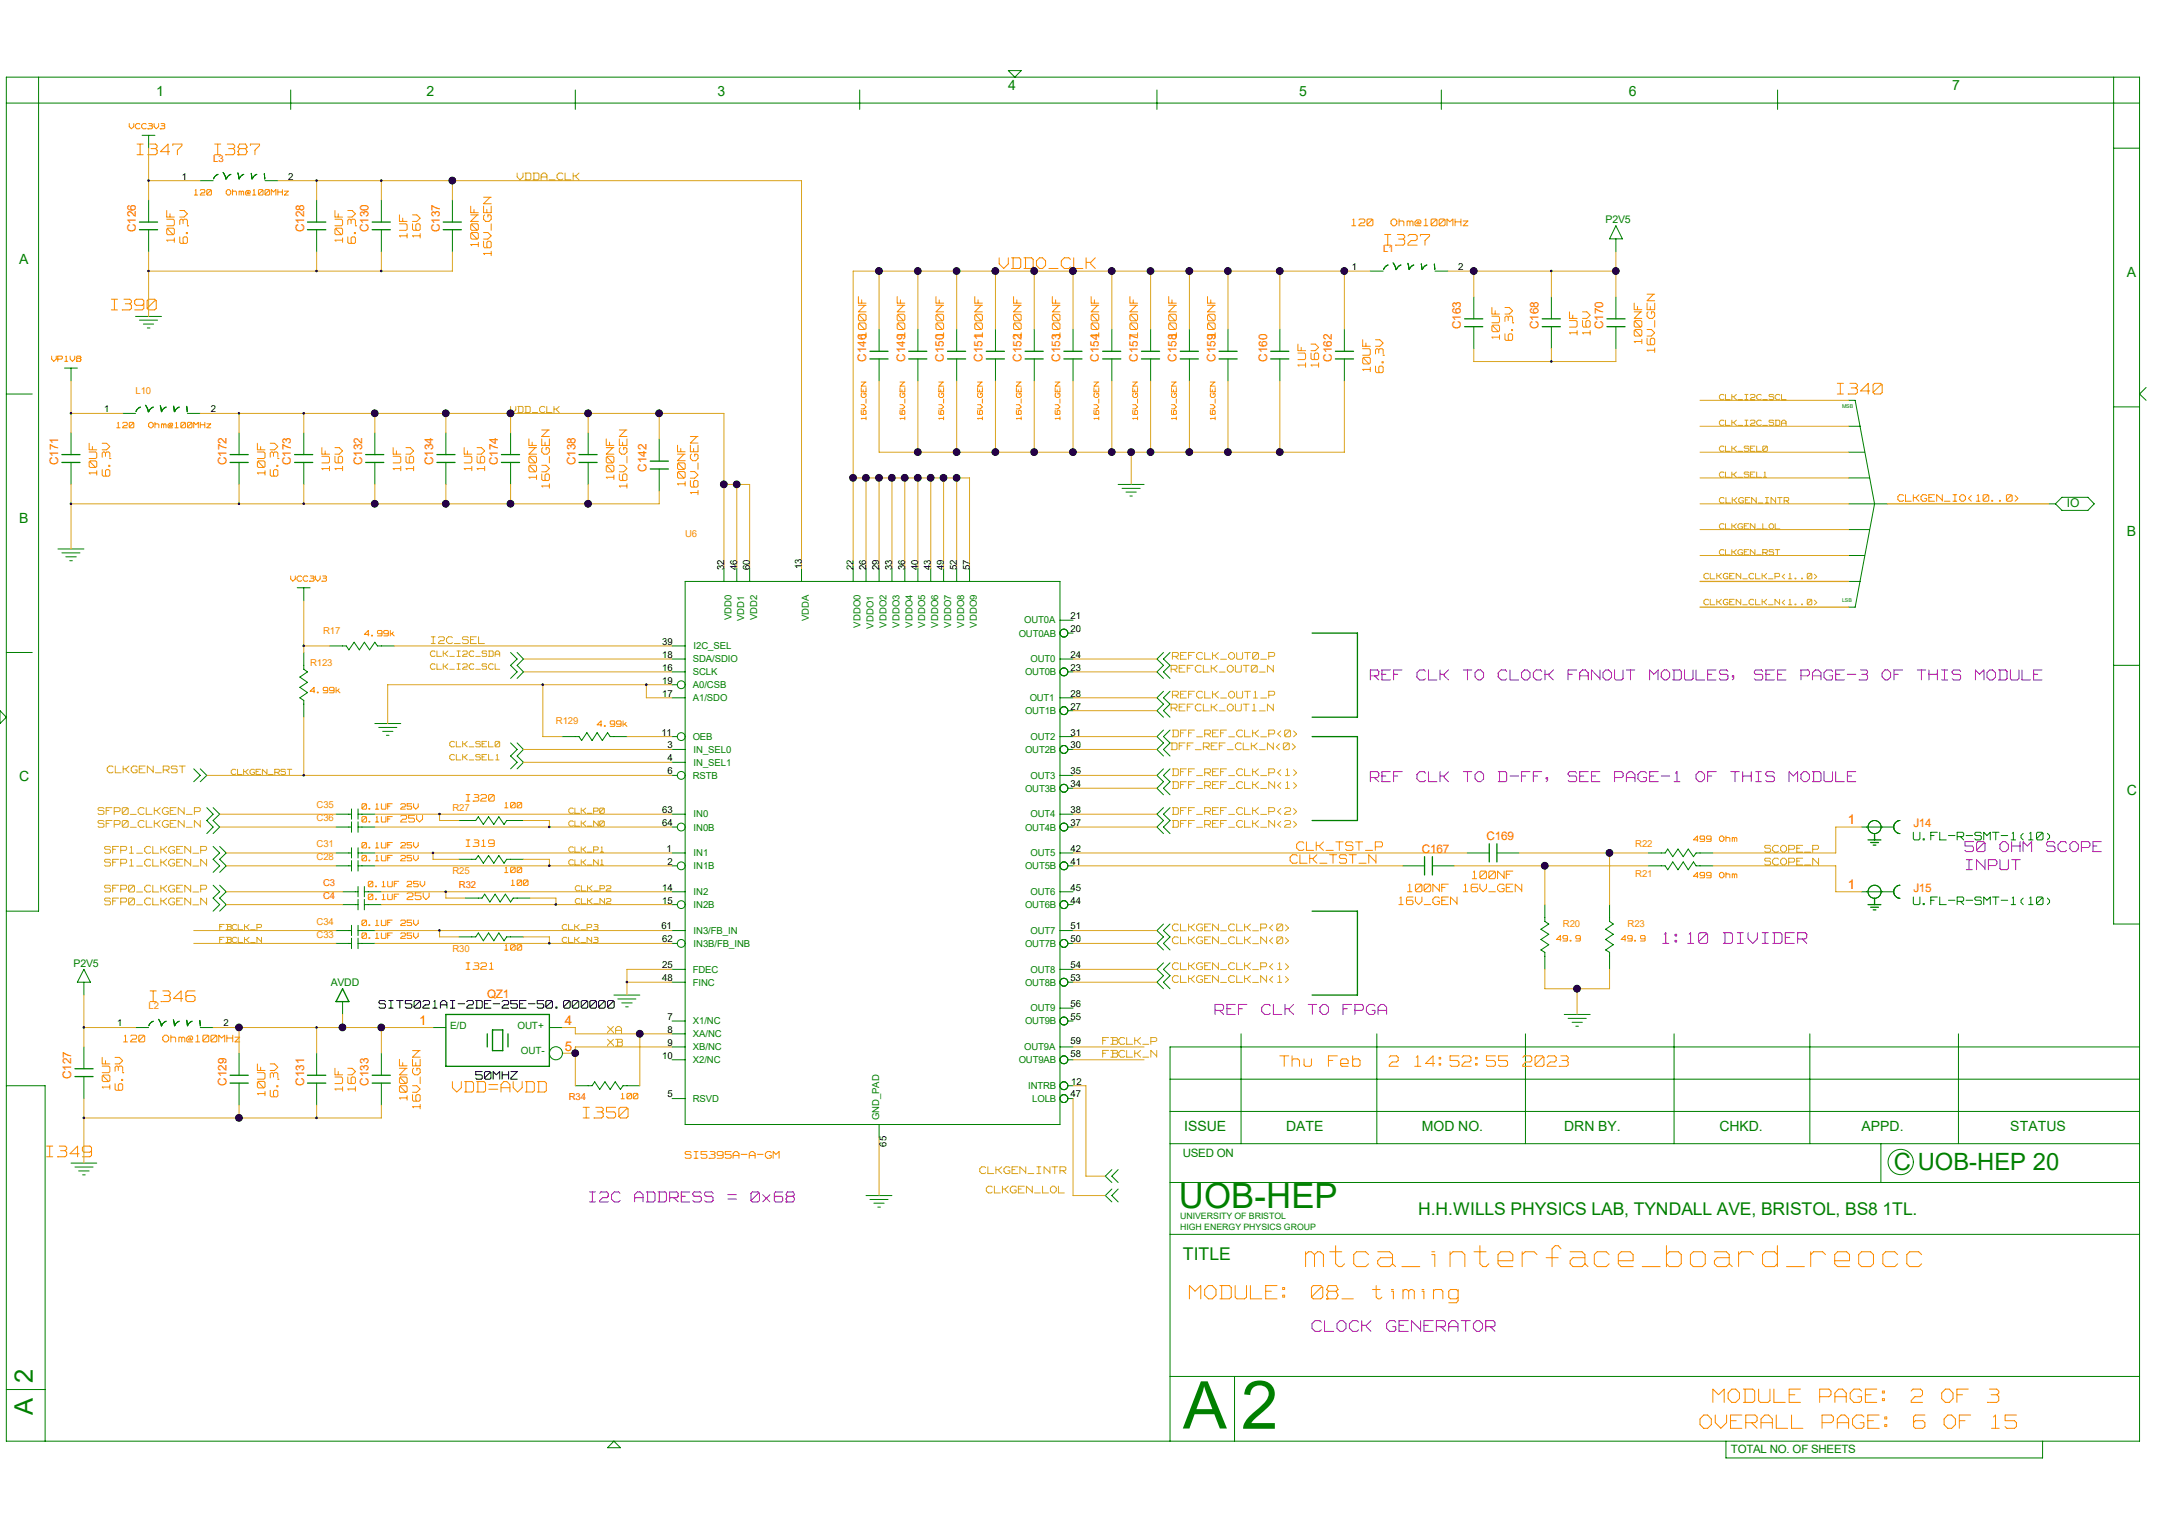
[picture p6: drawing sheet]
<svg xmlns="http://www.w3.org/2000/svg" width="420mm" height="297mm" viewBox="0 0 420 297" stroke-linecap="round" stroke-linejoin="round" font-family="sans-serif">
<defs><g id="words">
<text font-size="13" fill="#008000" x="241.1" y="277.5">2</text>
<text font-size="12.8" fill="#008000" x="229.8" y="277.5">A</text>
<text font-size="7.7" fill="#fff" x="253.6" y="246.8">mtca_interface_board_reocc</text>
<text font-size="6.7" fill="#008000" x="229" y="234.7">UOB-HEP</text>
<g font-size="5" fill="#008000">
<text x="6.4" y="268.6" transform="rotate(-90 6.4 268.6)">2</text>
<text x="6.4" y="274.9" transform="rotate(-90 6.4 274.9)">A</text>
</g>
<g font-size="4.9" fill="#fff">
<text x="231.1" y="252.8">MODULE: 08_ timing</text>
<text x="332.7" y="272.9">MODULE PAGE: 2 OF 3</text>
<text x="330.2" y="278">OVERALL PAGE: 6 OF 15</text>
</g>
<text font-size="4.6" fill="#008000" x="367.9" y="227.2">C UOB-HEP 20</text>
<g font-size="3.9" fill="#fff">
<text x="26.6" y="30.4">I347</text>
<text x="41.7" y="30.4">I387</text>
<text x="269" y="48">I327</text>
<text x="194.1" y="52.5">VDDO_CLK</text>
<text x="21.6" y="60.5">I390</text>
<text x="356.9" y="76.9">I340</text>
<text x="323" y="183.6">1:10 DIVIDER</text>
<text x="29.2" y="194.9">I346</text>
<text x="113.3" y="217.5">I350</text>
<text x="9.1" y="225">I349</text>
<text x="254.9" y="259">CLOCK GENERATOR</text>
</g>
<g font-size="3.8" fill="#fff">
<text x="248.6" y="207.5">Thu Feb</text>
<text x="269.6" y="207.5">2 14:52:55 2023</text>
<text x="87.9" y="212.5">VDD=AVDD</text>
</g>
<g font-size="3.7" fill="#fff">
<text x="266.2" y="132.5">REF CLK TO CLOCK FANOUT MODULES, SEE PAGE-3 OF THIS MODULE</text>
<text x="266.2" y="152.2">REF CLK TO D-FF, SEE PAGE-1 OF THIS MODULE</text>
<text x="381.7" y="165.8">50 OHM SCOPE</text>
<text x="382" y="169.3">INPUT</text>
<text x="236.1" y="197.4">REF CLK TO FPGA</text>
<text x="114.5" y="233.8">I2C ADDRESS = 0x68</text>
</g>
<g font-size="3.4" fill="#008000">
<text x="275.5" y="236">H.H.WILLS PHYSICS LAB, TYNDALL AVE, BRISTOL, BS8 1TL.</text>
<text x="229.8" y="244.7">TITLE</text>
</g>
<g font-size="3.3" fill="#fff">
<text x="34.3" y="47.1" transform="rotate(-90 34.3 47.1)">10UF</text>
<text x="36.9" y="47.3" transform="rotate(-90 36.9 47.3)">6.3V</text>
<text x="67" y="47.1" transform="rotate(-90 67 47.1)">10UF</text>
<text x="69.5" y="47.3" transform="rotate(-90 69.5 47.3)">6.3V</text>
<text x="79.5" y="46.2" transform="rotate(-90 79.5 46.2)">1UF</text>
<text x="82.1" y="46.2" transform="rotate(-90 82.1 46.2)">16V</text>
<text x="93.4" y="47.9" transform="rotate(-90 93.4 47.9)">100NF</text>
<text x="95.9" y="49.7" transform="rotate(-90 95.9 49.7)">16V_GEN</text>
<text x="168.7" y="65.5" transform="rotate(-90 168.7 65.5)">100NF</text>
<text x="176.2" y="65.5" transform="rotate(-90 176.2 65.5)">100NF</text>
<text x="183.8" y="65.5" transform="rotate(-90 183.8 65.5)">100NF</text>
<text x="191.3" y="65.5" transform="rotate(-90 191.3 65.5)">100NF</text>
<text x="198.8" y="65.5" transform="rotate(-90 198.8 65.5)">100NF</text>
<text x="206.4" y="65.5" transform="rotate(-90 206.4 65.5)">100NF</text>
<text x="213.9" y="65.5" transform="rotate(-90 213.9 65.5)">100NF</text>
<text x="221.4" y="65.5" transform="rotate(-90 221.4 65.5)">100NF</text>
<text x="229" y="65.5" transform="rotate(-90 229 65.5)">100NF</text>
<text x="236.5" y="65.5" transform="rotate(-90 236.5 65.5)">100NF</text>
<text x="291.8" y="65.9" transform="rotate(-90 291.8 65.9)">10UF</text>
<text x="306.8" y="65.1" transform="rotate(-90 306.8 65.1)">1UF</text>
<text x="309.4" y="65.1" transform="rotate(-90 309.4 65.1)">16V</text>
<text x="254.1" y="71.3" transform="rotate(-90 254.1 71.3)">1UF</text>
<text x="256.6" y="71.3" transform="rotate(-90 256.6 71.3)">16V</text>
<text x="294.3" y="66.1" transform="rotate(-90 294.3 66.1)">6.3V</text>
<text x="319.4" y="66.8" transform="rotate(-90 319.4 66.8)">100NF</text>
<text x="321.9" y="68.5" transform="rotate(-90 321.9 68.5)">16V_GEN</text>
<text x="266.7" y="72.2" transform="rotate(-90 266.7 72.2)">10UF</text>
<text x="269.2" y="72.4" transform="rotate(-90 269.2 72.4)">6.3V</text>
<text x="19.3" y="92.3" transform="rotate(-90 19.3 92.3)">10UF</text>
<text x="21.8" y="92.5" transform="rotate(-90 21.8 92.5)">6.3V</text>
<text x="51.9" y="92.3" transform="rotate(-90 51.9 92.3)">10UF</text>
<text x="54.4" y="92.5" transform="rotate(-90 54.4 92.5)">6.3V</text>
<text x="64.5" y="91.4" transform="rotate(-90 64.5 91.4)">1UF</text>
<text x="67" y="91.4" transform="rotate(-90 67 91.4)">16V</text>
<text x="78.3" y="91.4" transform="rotate(-90 78.3 91.4)">1UF</text>
<text x="80.8" y="91.4" transform="rotate(-90 80.8 91.4)">16V</text>
<text x="92.1" y="91.4" transform="rotate(-90 92.1 91.4)">1UF</text>
<text x="94.6" y="91.4" transform="rotate(-90 94.6 91.4)">16V</text>
<text x="104.7" y="93.1" transform="rotate(-90 104.7 93.1)">100NF</text>
<text x="107.2" y="94.8" transform="rotate(-90 107.2 94.8)">16V_GEN</text>
<text x="119.7" y="93.1" transform="rotate(-90 119.7 93.1)">100NF</text>
<text x="122.3" y="94.8" transform="rotate(-90 122.3 94.8)">16V_GEN</text>
<text x="133.6" y="94.4" transform="rotate(-90 133.6 94.4)">100NF</text>
<text x="136.1" y="96.1" transform="rotate(-90 136.1 96.1)">16V_GEN</text>
<text x="21.8" y="211.6" transform="rotate(-90 21.8 211.6)">10UF</text>
<text x="24.3" y="211.8" transform="rotate(-90 24.3 211.8)">6.3V</text>
<text x="51.9" y="212.9" transform="rotate(-90 51.9 212.9)">10UF</text>
<text x="54.4" y="213.1" transform="rotate(-90 54.4 213.1)">6.3V</text>
<text x="67" y="212" transform="rotate(-90 67 212)">1UF</text>
<text x="69.5" y="212" transform="rotate(-90 69.5 212)">16V</text>
<text x="79.5" y="213.7" transform="rotate(-90 79.5 213.7)">100NF</text>
<text x="82.1" y="215.4" transform="rotate(-90 82.1 215.4)">16V_GEN</text>
</g>
<g font-size="3.1" fill="#fff">
<text x="250.6" y="168">CLK_TST_N</text>
<text x="251.9" y="165.5">CLK_TST_P</text>
</g>
<g font-size="2.8" fill="#fff">
<text x="371.7" y="163.4">U.FL-R-SMT-1(10)</text>
<text x="273.4" y="173.5">100NF</text>
<text x="284.3" y="173.5">16V_GEN</text>
<text x="286" y="170.9">100NF</text>
<text x="271.7" y="176">16V_GEN</text>
<text x="371.7" y="176">U.FL-R-SMT-1(10)</text>
<text x="73.6" y="196.1">SIT5021AI-2DE-25E-50.000000</text>
<text x="92.4" y="209.9">50MHZ</text>
</g>
<g font-size="2.7" fill="#008000">
<text x="195.9" y="17.4">4</text>
<text x="379.2" y="17.4">7</text>
<text x="30.4" y="18.7">1</text>
<text x="82.8" y="18.7">2</text>
<text x="139.4" y="18.7">3</text>
<text x="252.4" y="18.7">5</text>
<text x="316.4" y="18.7">6</text>
<text x="3.7" y="51.4">A</text>
<text x="413.1" y="53.9">A</text>
<text x="3.7" y="101.6">B</text>
<text x="413.1" y="104.1">B</text>
<text x="3.7" y="151.8">C</text>
<text x="413.1" y="154.3">C</text>
<text x="230" y="219.6">ISSUE</text>
<text x="249.9" y="219.6">DATE</text>
<text x="276.2" y="219.6">MOD NO.</text>
<text x="303.9" y="219.6">DRN BY.</text>
<text x="334" y="219.6">CHKD.</text>
<text x="361.6" y="219.6">APPD.</text>
<text x="390.5" y="219.6">STATUS</text>
</g>
<g font-size="2.6" fill="#f00">
<text x="359" y="160.1">1</text>
<text x="359" y="172.7">1</text>
<text x="81.4" y="199.1">1</text>
<text x="109.7" y="199.1">4</text>
<text x="109.7" y="204.1">5</text>
</g>
<g font-size="2.5" fill="#fff">
<text x="100.5" y="35.2">VDDA_CLK</text>
<text x="262.6" y="44.1">120</text>
<text x="270.2" y="44.1">Ohm@100MHz</text>
<text x="83.8" y="125.3">I2C_SEL</text>
<text x="227.5" y="130.8">REFCLK_OUT0_N</text>
<text x="227.8" y="128.3">REFCLK_OUT0_P</text>
<text x="227.8" y="135.8">REFCLK_OUT1_P</text>
<text x="227.5" y="138.3">REFCLK_OUT1_N</text>
<text x="227.8" y="143.4">DFF_REF_CLK_P&lt;0&gt;</text>
<text x="227.5" y="145.9">DFF_REF_CLK_N&lt;0&gt;</text>
<text x="20.8" y="150.4">CLKGEN_RST</text>
<text x="227.8" y="153.4">DFF_REF_CLK_N&lt;1&gt;</text>
<text x="227.8" y="150.9">DFF_REF_CLK_P&lt;1&gt;</text>
<text x="19" y="158.5">SFP0_CLKGEN_P</text>
<text x="19" y="160.9">SFP0_CLKGEN_N</text>
<text x="77.8" y="159.9">25V</text>
<text x="227.8" y="160.9">DFF_REF_CLK_N&lt;2&gt;</text>
<text x="227.8" y="158.5">DFF_REF_CLK_P&lt;2&gt;</text>
<text x="20.3" y="166">SFP1_CLKGEN_P</text>
<text x="342.8" y="165.8">SCOPE_P</text>
<text x="20.3" y="168.5">SFP1_CLKGEN_N</text>
<text x="20.3" y="173.5">SFP0_CLKGEN_P</text>
<text x="342.8" y="168.3">SCOPE_N</text>
<text x="20.3" y="176">SFP0_CLKGEN_N</text>
<text x="79.1" y="175">25V</text>
<text x="227.8" y="181.1">CLKGEN_CLK_P&lt;0&gt;</text>
<text x="227.8" y="183.6">CLKGEN_CLK_N&lt;0&gt;</text>
<text x="227.8" y="191.1">CLKGEN_CLK_N&lt;1&gt;</text>
<text x="227.8" y="188.6">CLKGEN_CLK_P&lt;1&gt;</text>
<text x="24" y="202.6">120</text>
<text x="31.6" y="202.6">Ohm@100MHz</text>
<text x="118" y="203.5">XB</text>
<text x="118" y="201">XA</text>
<text x="214.2" y="203.1">FBCLK_P</text>
<text x="214.2" y="205.6">FBCLK_N</text>
<text x="133.1" y="225.3">SI5395A-A-GM</text>
<text x="190.3" y="228.2">CLKGEN_INTR</text>
<text x="191.6" y="232">CLKGEN_LOL</text>
</g>
<g font-size="2.4" fill="#fff">
<text x="368.7" y="97.7">CLKGEN_IO&lt;10..0&gt;</text>
<text x="90.6" y="155.9">I320</text>
<text x="90.6" y="164.7">I319</text>
<text x="90.6" y="188.6">I321</text>
</g>
<g font-size="2.3" fill="#f00">
<text x="26.4" y="45.1" transform="rotate(-90 26.4 45.1)">C126</text>
<text x="59.1" y="45.1" transform="rotate(-90 59.1 45.1)">C128</text>
<text x="71.6" y="45.1" transform="rotate(-90 71.6 45.1)">C130</text>
<text x="85.4" y="45.1" transform="rotate(-90 85.4 45.1)">C137</text>
<text x="283.8" y="64" transform="rotate(-90 283.8 64)">C163</text>
<text x="298.9" y="64" transform="rotate(-90 298.9 64)">C168</text>
<text x="311.4" y="64" transform="rotate(-90 311.4 64)">C170</text>
<text x="168.3" y="70.2" transform="rotate(-90 168.3 70.2)">C146</text>
<text x="175.8" y="70.2" transform="rotate(-90 175.8 70.2)">C149</text>
<text x="183.3" y="70.2" transform="rotate(-90 183.3 70.2)">C150</text>
<text x="190.9" y="70.2" transform="rotate(-90 190.9 70.2)">C151</text>
<text x="198.4" y="70.2" transform="rotate(-90 198.4 70.2)">C152</text>
<text x="206" y="70.2" transform="rotate(-90 206 70.2)">C153</text>
<text x="213.5" y="70.2" transform="rotate(-90 213.5 70.2)">C154</text>
<text x="221" y="70.2" transform="rotate(-90 221 70.2)">C157</text>
<text x="228.6" y="70.2" transform="rotate(-90 228.6 70.2)">C158</text>
<text x="236.1" y="70.2" transform="rotate(-90 236.1 70.2)">C159</text>
<text x="246.1" y="70.2" transform="rotate(-90 246.1 70.2)">C160</text>
<text x="258.7" y="70.2" transform="rotate(-90 258.7 70.2)">C162</text>
<text x="11.3" y="90.3" transform="rotate(-90 11.3 90.3)">C171</text>
<text x="44" y="90.3" transform="rotate(-90 44 90.3)">C172</text>
<text x="56.5" y="90.3" transform="rotate(-90 56.5 90.3)">C173</text>
<text x="70.4" y="90.3" transform="rotate(-90 70.4 90.3)">C132</text>
<text x="84.2" y="90.3" transform="rotate(-90 84.2 90.3)">C134</text>
<text x="96.7" y="90.3" transform="rotate(-90 96.7 90.3)">C174</text>
<text x="111.8" y="90.3" transform="rotate(-90 111.8 90.3)">C138</text>
<text x="125.6" y="91.6" transform="rotate(-90 125.6 91.6)">C142</text>
<text x="371.7" y="160.6">J14</text>
<text x="276.2" y="165.7">C167</text>
<text x="288.8" y="163.1">C169</text>
<text x="371.7" y="173.2">J15</text>
<text x="94.6" y="193.8">QZ1</text>
<text x="13.8" y="209.6" transform="rotate(-90 13.8 209.6)">C127</text>
<text x="44" y="210.9" transform="rotate(-90 44 210.9)">C129</text>
<text x="59.1" y="210.9" transform="rotate(-90 59.1 210.9)">C131</text>
<text x="71.6" y="210.9" transform="rotate(-90 71.6 210.9)">C133</text>
</g>
<text font-size="2.3" fill="#fff" x="99.2" y="80.3">VDD_CLK</text>
<text font-size="2.3" fill="#008000" x="401.5" y="98.6">IO</text>
<g font-size="2.2" fill="#008000">
<text x="229.8" y="224.7">USED ON</text>
<text x="336.3" y="282.2">TOTAL NO. OF SHEETS</text>
</g>
<g font-size="2.1" fill="#fff">
<text x="168.5" y="81.5" transform="rotate(-90 168.5 81.5)">16V_GEN</text>
<text x="176.1" y="81.5" transform="rotate(-90 176.1 81.5)">16V_GEN</text>
<text x="183.6" y="81.5" transform="rotate(-90 183.6 81.5)">16V_GEN</text>
<text x="191.1" y="81.5" transform="rotate(-90 191.1 81.5)">16V_GEN</text>
<text x="198.7" y="81.5" transform="rotate(-90 198.7 81.5)">16V_GEN</text>
<text x="206.2" y="81.5" transform="rotate(-90 206.2 81.5)">16V_GEN</text>
<text x="213.7" y="81.5" transform="rotate(-90 213.7 81.5)">16V_GEN</text>
<text x="221.3" y="81.5" transform="rotate(-90 221.3 81.5)">16V_GEN</text>
<text x="228.8" y="81.5" transform="rotate(-90 228.8 81.5)">16V_GEN</text>
<text x="236.3" y="81.5" transform="rotate(-90 236.3 81.5)">16V_GEN</text>
</g>
<g font-size="2" fill="#fff">
<text x="37.8" y="38.1">120</text>
<text x="43.9" y="38.1">Ohm@100MHz</text>
<text x="22.7" y="83.3">120</text>
<text x="28.8" y="83.3">Ohm@100MHz</text>
<text x="334" y="97.9">CLKGEN_INTR</text>
<text x="331" y="112.6">CLKGEN_CLK_P&lt;1..0&gt;</text>
<text x="331" y="117.6">CLKGEN_CLK_N&lt;1..0&gt;</text>
<text x="70.8" y="123.7">4.99k</text>
<text x="83.6" y="127.7">CLK_I2C_SDA</text>
<text x="83.6" y="130.2">CLK_I2C_SCL</text>
<text x="60.2" y="134.7">4.99k</text>
<text x="116" y="141.3">4.99k</text>
<text x="87.4" y="147.8">CLK_SEL1</text>
<text x="87.4" y="145.2">CLK_SEL0</text>
<text x="70.3" y="157.4">0.1UF</text>
<text x="70.3" y="159.9">0.1UF</text>
<text x="77.8" y="157.4">25V</text>
<text x="98" y="157.1">100</text>
<text x="70.3" y="164.9">0.1UF</text>
<text x="70.3" y="167.4">0.1UF</text>
<text x="77.8" y="164.9">25V</text>
<text x="77.8" y="167.4">25V</text>
<text x="329" y="163.6">499 Ohm</text>
<text x="71.5" y="172.4">0.1UF</text>
<text x="79.1" y="172.4">25V</text>
<text x="98" y="169.7">100</text>
<text x="99.3" y="172.2">100</text>
<text x="329" y="170.7">499 Ohm</text>
<text x="70.3" y="180">0.1UF</text>
<text x="71.5" y="174.9">0.1UF</text>
<text x="77.8" y="180">25V</text>
<text x="70.3" y="182.5">0.1UF</text>
<text x="77.9" y="182.5">25V</text>
<text x="98" y="184.7">100</text>
<text x="302.3" y="183">49.9</text>
<text x="314.9" y="183">49.9</text>
<text x="120.6" y="213.6">100</text>
</g>
<g font-size="2" fill="#008000">
<text x="311.9" y="43.3">P2V5</text>
<text x="14.3" y="187.7">P2V5</text>
<text x="64.3" y="191.5">AVDD</text>
</g>
<g font-size="1.9" fill="#fff">
<text x="25.1" y="25.2">VCC3V3</text>
<text x="10" y="70.4">VP1V8</text>
<text x="334" y="77.8">CLK_I2C_SCL</text>
<text x="334" y="82.8">CLK_I2C_SDA</text>
<text x="334" y="87.8">CLK_SEL0</text>
<text x="334" y="92.9">CLK_SEL1</text>
<text x="334" y="108">CLKGEN_RST</text>
<text x="334" y="102.9">CLKGEN_LOL</text>
<text x="56.5" y="113.1">VCC3V3</text>
<text x="44.9" y="150.6">CLKGEN_RST</text>
<text x="110.5" y="158.2">CLK_P0</text>
<text x="110.5" y="160.7">CLK_N0</text>
<text x="110.5" y="165.7">CLK_P1</text>
<text x="110.5" y="168.2">CLK_N1</text>
<text x="111.8" y="173.2">CLK_P2</text>
<text x="111.8" y="175.7">CLK_N2</text>
<text x="42.7" y="183.3">FBCLK_N</text>
<text x="42.7" y="180.8">FBCLK_P</text>
<text x="109.2" y="180.8">CLK_P3</text>
<text x="109.2" y="183.3">CLK_N3</text>
</g>
<g font-size="1.9">
<text x="35.3" y="34.9">1</text>
<text x="56" y="34.9">2</text>
<text x="262.6" y="52.5">1</text>
<text x="283.3" y="52.5">2</text>
<text x="20.2" y="80.1">1</text>
<text x="40.9" y="80.1">2</text>
<text x="140.7" y="110.8" transform="rotate(-90 140.7 110.8)">32</text>
<text x="143.2" y="110.8" transform="rotate(-90 143.2 110.8)">46</text>
<text x="145.7" y="110.8" transform="rotate(-90 145.7 110.8)">60</text>
<text x="155.7" y="110.6" transform="rotate(-90 155.7 110.6)">13</text>
<text x="165.8" y="110.8" transform="rotate(-90 165.8 110.8)">22</text>
<text x="168.3" y="110.8" transform="rotate(-90 168.3 110.8)">26</text>
<text x="170.8" y="110.8" transform="rotate(-90 170.8 110.8)">29</text>
<text x="173.3" y="110.8" transform="rotate(-90 173.3 110.8)">33</text>
<text x="175.8" y="110.8" transform="rotate(-90 175.8 110.8)">36</text>
<text x="178.3" y="110.8" transform="rotate(-90 178.3 110.8)">40</text>
<text x="180.8" y="110.8" transform="rotate(-90 180.8 110.8)">43</text>
<text x="183.3" y="110.8" transform="rotate(-90 183.3 110.8)">49</text>
<text x="185.9" y="110.8" transform="rotate(-90 185.9 110.8)">52</text>
<text x="188.4" y="110.8" transform="rotate(-90 188.4 110.8)">57</text>
<text x="128.7" y="125.3">39</text>
<text x="207.9" y="120.3">21</text>
<text x="207.9" y="122.8">20</text>
<text x="128.7" y="130.3">16</text>
<text x="128.7" y="127.8">18</text>
<text x="207.9" y="127.8">24</text>
<text x="207.9" y="130.3">23</text>
<text x="128.7" y="132.8">19</text>
<text x="128.7" y="135.3">17</text>
<text x="207.9" y="137.9">27</text>
<text x="207.9" y="135.3">28</text>
<text x="128.5" y="142.9">11</text>
<text x="207.9" y="142.9">31</text>
<text x="129.7" y="145.4">3</text>
<text x="129.7" y="147.9">4</text>
<text x="207.9" y="145.4">30</text>
<text x="129.7" y="150.4">6</text>
<text x="207.9" y="152.9">34</text>
<text x="207.9" y="150.4">35</text>
<text x="128.7" y="157.9">63</text>
<text x="128.7" y="160.4">64</text>
<text x="207.9" y="157.9">38</text>
<text x="207.9" y="160.4">37</text>
<text x="129.5" y="165.5">1</text>
<text x="129.7" y="168">2</text>
<text x="207.9" y="168">41</text>
<text x="207.9" y="165.5">42</text>
<text x="128.7" y="173">14</text>
<text x="207.9" y="173">45</text>
<text x="128.7" y="175.5">15</text>
<text x="207.9" y="175.5">44</text>
<text x="128.5" y="180.6">61</text>
<text x="128.7" y="183">62</text>
<text x="207.9" y="180.6">51</text>
<text x="207.9" y="183">50</text>
<text x="128.7" y="188.1">25</text>
<text x="128.7" y="190.6">48</text>
<text x="207.9" y="188.1">54</text>
<text x="207.9" y="190.6">53</text>
<text x="207.9" y="195.6">56</text>
<text x="22.8" y="199.4">1</text>
<text x="43.4" y="199.4">2</text>
<text x="129.7" y="200.7">8</text>
<text x="129.7" y="203.2">9</text>
<text x="129.7" y="198.1">7</text>
<text x="207.9" y="202.8">59</text>
<text x="207.9" y="198.1">55</text>
<text x="128.7" y="205.7">10</text>
<text x="207.9" y="205.3">58</text>
<text x="129.7" y="213.2">5</text>
<text x="207.9" y="213.2">47</text>
<text x="208.1" y="210.7">12</text>
<text x="172.2" y="222.7" transform="rotate(-90 172.2 222.7)">65</text>
</g>
<g font-size="1.9" fill="#f00">
<text x="41.4" y="31.4">L3</text>
<text x="268.7" y="49">L1</text>
<text x="62.8" y="172.1">C3</text>
<text x="89.2" y="172.6">R32</text>
<text x="62.8" y="174.6">C4</text>
<text x="110.5" y="213.7">R34</text>
</g>
<g font-size="1.9" fill="#ff8c00">
<text x="26.3" y="76.6">L10</text>
<text x="133.1" y="104.3">U6</text>
<text x="62.8" y="123.1">R17</text>
<text x="60.2" y="129.4">R123</text>
<text x="108" y="140.7">R129</text>
<text x="61.5" y="157">C35</text>
<text x="61.5" y="159.5">C36</text>
<text x="87.9" y="157.5">R27</text>
<text x="61.5" y="167">C28</text>
<text x="61.5" y="164.5">C31</text>
<text x="317.7" y="164.5">R22</text>
<text x="87.9" y="169.8">R25</text>
<text x="317.7" y="170.3">R21</text>
<text x="61.5" y="179.6">C34</text>
<text x="61.5" y="182.1">C33</text>
<text x="87.9" y="184.9">R30</text>
<text x="303.6" y="180.1">R20</text>
<text x="316.2" y="180.1">R23</text>
<text x="28.9" y="195.9">L2</text>
</g>
<g font-size="1.9" fill="#008000">
<text x="142.1" y="120.5" transform="rotate(-90 142.1 120.5)">VDD0</text>
<text x="144.6" y="120.7" transform="rotate(-90 144.6 120.7)">VDD1</text>
<text x="147.1" y="120.5" transform="rotate(-90 147.1 120.5)">VDD2</text>
<text x="157.1" y="120.7" transform="rotate(-90 157.1 120.7)">VDDA</text>
<text x="167.2" y="121.9" transform="rotate(-90 167.2 121.9)">VDDO0</text>
<text x="169.7" y="122.1" transform="rotate(-90 169.7 122.1)">VDDO1</text>
<text x="172.2" y="121.9" transform="rotate(-90 172.2 121.9)">VDDO2</text>
<text x="174.7" y="121.9" transform="rotate(-90 174.7 121.9)">VDDO3</text>
<text x="177.2" y="121.9" transform="rotate(-90 177.2 121.9)">VDDO4</text>
<text x="179.7" y="121.9" transform="rotate(-90 179.7 121.9)">VDDO5</text>
<text x="182.2" y="121.9" transform="rotate(-90 182.2 121.9)">VDDO6</text>
<text x="184.8" y="121.9" transform="rotate(-90 184.8 121.9)">VDDO7</text>
<text x="187.3" y="121.9" transform="rotate(-90 187.3 121.9)">VDDO8</text>
<text x="189.8" y="121.9" transform="rotate(-90 189.8 121.9)">VDDO9</text>
<text x="197.9" y="123.7">OUT0AB</text>
<text x="199" y="121.1">OUT0A</text>
<text x="134.6" y="131.2">SCLK</text>
<text x="134.6" y="128.7">SDA/SDIO</text>
<text x="134.7" y="126.2">I2C_SEL</text>
<text x="199.1" y="131.2">OUT0B</text>
<text x="200.2" y="128.7">OUT0</text>
<text x="134.6" y="136.2">A1/SDO</text>
<text x="134.6" y="133.7">A0/CSB</text>
<text x="200" y="136.2">OUT1</text>
<text x="134.6" y="143.7">OEB</text>
<text x="199.1" y="138.7">OUT1B</text>
<text x="200.2" y="143.7">OUT2</text>
<text x="134.7" y="146.3">IN_SEL0</text>
<text x="134.7" y="148.8">IN_SEL1</text>
<text x="199.1" y="146.3">OUT2B</text>
<text x="134.6" y="151.3">RSTB</text>
<text x="199.1" y="153.8">OUT3B</text>
<text x="200.2" y="151.3">OUT3</text>
<text x="134.7" y="158.8">IN0</text>
<text x="134.7" y="161.3">IN0B</text>
<text x="199.1" y="161.3">OUT4B</text>
<text x="200.2" y="158.8">OUT4</text>
<text x="134.7" y="166.3">IN1</text>
<text x="200.2" y="166.3">OUT5</text>
<text x="134.7" y="173.9">IN2</text>
<text x="134.7" y="168.9">IN1B</text>
<text x="199.1" y="168.9">OUT5B</text>
<text x="200.2" y="173.9">OUT6</text>
<text x="134.7" y="176.4">IN2B</text>
<text x="199.1" y="176.4">OUT6B</text>
<text x="134.7" y="181.4">IN3/FB_IN</text>
<text x="134.7" y="183.9">IN3B/FB_INB</text>
<text x="199.1" y="183.9">OUT7B</text>
<text x="200.2" y="181.4">OUT7</text>
<text x="134.6" y="188.9">FDEC</text>
<text x="134.6" y="191.5">FINC</text>
<text x="199.1" y="191.5">OUT8B</text>
<text x="200.2" y="188.9">OUT8</text>
<text x="200.2" y="196.5">OUT9</text>
<text x="87.4" y="199.9">E/D</text>
<text x="100.5" y="199.9">OUT+</text>
<text x="134.6" y="199">X1/NC</text>
<text x="134.6" y="201.5">XA/NC</text>
<text x="199.1" y="199">OUT9B</text>
<text x="101.2" y="204.8">OUT-</text>
<text x="134.6" y="204">XB/NC</text>
<text x="134.6" y="206.5">X2/NC</text>
<text x="197.9" y="206.5">OUT9AB</text>
<text x="199" y="204">OUT9A</text>
<text x="134.6" y="214">RSVD</text>
<text x="199.7" y="211.5">INTRB</text>
<text x="200.5" y="214">LOLB</text>
<text x="170.8" y="217.6" transform="rotate(-90 170.8 217.6)">GND_PAD</text>
</g>
<g font-size="1.7" fill="#008000">
<text x="229.3" y="236.7">UNIVERSITY OF BRISTOL</text>
<text x="229.3" y="239">HIGH ENERGY PHYSICS GROUP</text>
</g>
<g font-size="1" fill="#008000">
<text x="357.8" y="79.2">MSB</text>
<text x="357.8" y="116.9">LSB</text>
</g>
</g></defs>
<g fill="none" stroke="#008000" stroke-width=".25">
<path d="M27.1 44.6h3.5M27.1 43.1h3.5M59.7 44.6h3.6M59.7 43.1h3.6M72.3 44.6h3.5M72.3 43.1h3.5M86.1 44.6h3.5M86.1 43.1h3.5M169 69.7h3.5M169 68.2h3.5M176.5 69.7h3.5M176.5 68.2h3.5"/>
<path d="M184.1 69.7h3.5M184.1 68.2h3.5M191.6 69.7h3.5M191.6 68.2h3.5M199.1 69.7h3.5M199.1 68.2h3.5M206.7 69.7h3.5M206.7 68.2h3.5M214.2 69.7h3.5M214.2 68.2h3.5M221.7 69.7h3.6M221.7 68.2h3.6"/>
<path d="M229.3 69.7h3.5M229.3 68.2h3.5M236.8 69.7h3.5M236.8 68.2h3.5M246.8 69.7h3.6M246.8 68.2h3.6M259.4 69.7h3.5M259.4 68.2h3.5M284.5 63.5h3.5M284.5 61.9h3.5M299.6 63.5h3.5M299.6 61.9h3.5"/>
<path d="M312.2 63.5h3.5M312.2 61.9h3.5M12 89.8h3.5M12 88.3h3.5M44.7 89.8h3.5M44.7 88.3h3.5M57.2 89.8h3.5M57.2 88.3h3.5M71 89.8h3.5M71 88.3h3.5M84.9 89.8h3.5M84.9 88.3h3.5"/>
<path d="M97.4 89.8h3.5M97.4 88.3h3.5M112.5 89.8h3.5M112.5 88.3h3.5M126.3 91.1h3.5M126.3 89.6h3.5M254.9 123h8.8v16.3h-8.8M254.9 143.1h8.8v16.3h-8.8M254.9 177h8.8v16.3h-8.8M276.7 166.4v3.6M278.3 166.4v3.6M289.3 163.9v3.5"/>
<path d="M290.8 163.9v3.5M362.9 163.2h2.5M362.9 175.7h2.5M363.4 163.7h1.5M363.4 176.2h1.5M363.9 164.2h.5M363.9 176.7h.5M364.2 161.9v1.3M364.2 174.5v1.2M66.5 192.1l1.3 2.5h-2.5zM86.6 197.1h20.1v10h-20.1zM14.6 209.1h3.5"/>
<path d="M14.6 207.6h3.5M44.7 210.4h3.5M44.7 208.9h3.5M59.7 210.4h3.6M59.7 208.9h3.6M72.3 210.4h3.5M72.3 208.9h3.5M94.7 200.8v2.6M95.7 200.1h2v4h-2zM98.7 200.8v2.6"/>
</g>
<g fill="none" stroke="#008000" stroke-width=".19">
<path d="M1.2 15h414.4v265h-414.4zM7.5 15v162h-6.3M56.5 17.5v3.8M111.8 17.5v3.8M167 17.5v3.8M195.9 13.7h2.5l-1.3 1.3zM224.7 17.5v3.8M280 17.5v3.8M345.3 17.5v3.8M410.6 15v164.5h5M1.2 20h414.4M27.6 26.3h2.5"/>
<path d="M28.9 26.3v2.5M28.9 38.9v4.2M38.9 35.1h2.5M41.6 34.5h.1M41.8 34.2l-.3 .6M42.1 34h.1M42.4 33.9l-.5 .3M43.3 33.5l.4 .7M43.4 33.6v.1M43.6 33.8v.1M43.7 34.1l.2 .7M43.9 34.8h.1"/>
<path d="M44.1 34.5h.1M44.1 34.5l-.1 .3M44.3 34.2l-.2 .3M44.9 33.9l-.5 .3M46.2 33.6l.2 1.2M46.3 34l.1 .1M46.6 34.5h.1M46.6 34.5l-.1 .3M46.7 34.4h.1M46.8 34.2l-.2 .3M47 34h.1M47.3 33.9l-.4 .3"/>
<path d="M47.3 33.9h.1M48.8 33.7l.1 1.1M49.1 34.5h.1M49.1 34.5l-.1 .3M49.2 34.4h.1M49.4 34.2l-.3 .3M49.5 34h.1M49.6 34l-.2 .2M49.6 34h.1M49.9 33.9l-.2 .1M51.4 33.7v1.1M51.5 35.1h2.5"/>
<path d="M61.5 38.9v4.2M74.1 38.9v4.2M87.9 38.9v4.2M410.6 28.8h5M28.9 44.6v4.3M61.5 44.6v4.3M74.1 44.6v4.3M87.9 44.6v4.3M266.2 52.7h2.5M269.1 51.8l-.3 .6M269.4 51.6h-.1M269.4 51.6l-.2 .2"/>
<path d="M269.7 51.5l-.3 .1M270.6 51.1l.5 .7M270.8 51.3v.1M270.9 51.6h.1M271 51.7l.2 .7M271.4 52h.1M271.6 51.8l-.3 .6M271.9 51.6l-.2 .2M272.2 51.5l-.4 .1M273.5 51.1l.2 1.3M273.6 51.9h.1M273.9 52.1h.1"/>
<path d="M274.1 51.8l-.3 .6M274.4 51.6l-.2 .2M274.7 51.5l-.4 .1M276.1 51.2l.1 1.2M276.4 52.1h.1M276.6 51.8l-.3 .6M276.9 51.6l-.2 .2M277.2 51.5l-.3 .1M278.6 51.3l.1 1.1M278.8 52.7h2.5M286.3 57.7v4.2M301.4 57.7v4.2"/>
<path d="M313.9 43.9l1.3 2.5h-2.5zM313.9 46.4v2.5M313.9 57.7v4.2M1.2 76.5h5.1M12.5 71.5h2.5M13.8 71.5v2.5M26.3 61.5h5.1M26.5 79.7l-.1 .3M26.6 79.6l-.1 .1M26.8 79.4l-.3 .3M26.9 79.2h.1M27.1 62.2h3.5"/>
<path d="M27.3 79.1l-.5 .3M27.9 62.9h1.9M28.2 78.7l.4 .5M28.4 79h.1M28.5 79.1l.3 1M28.6 63.7h.5M28.7 79.4h.1M29 79.7h.1M29.3 79.4l-.4 .6M29.5 79.2h.1M29.8 79.1l-.5 .3M31.1 78.8l.3 1.2"/>
<path d="M31.2 78.9v.1M31.5 79.7h.1M31.5 79.7l-.1 .3M31.7 79.4l-.2 .3M32.3 79.1l-.5 .3M33.7 78.9l.2 1.1M33.8 79.3h.1M34.1 79.7h.1M34.1 79.7l-.1 .3M34.3 79.4l-.2 .3M34.5 79.2l-.2 .2M34.5 79.2h.1"/>
<path d="M34.8 79.1l-.3 .1M34.8 79.1h.1M36.3 78.9l.1 1.1M170.8 64v4.2M170.8 69.7v4.3M178.3 64v4.2M178.3 69.7v4.3M185.8 64v4.2M185.8 69.7v4.3M193.4 64v4.2M193.4 69.7v4.3M200.9 64v4.2"/>
<path d="M200.9 69.7v4.3M208.4 64v4.2M208.4 69.7v4.3M216 64v4.2M216 69.7v4.3M223.5 64v4.2M223.5 69.7v4.3M231.1 64v4.2M231.1 69.7v4.3M238.5 64v4.2M238.5 69.7v4.3M248.6 64v4.2"/>
<path d="M248.6 69.7v4.3M261.2 64v4.2M261.2 69.7v4.3M286.3 63.5v4.2M301.4 63.5v4.2M313.9 63.5v4.2M359.1 77.8h1.3l3.8 20.1-3.8 20h-1.3M410.6 79h5M416.9 75.3l-1.3 1.2 1.3 1.3M13.8 84.1v4.2M13.8 89.8v4.3M23.8 80.3h2.5"/>
<path d="M36.4 80.3h2.5M46.4 84.1v4.2M46.4 89.8v4.3M59 84.1v4.2M59 89.8v4.3M72.8 84.1v4.2M72.8 89.8v4.3M86.6 84.1v4.2M86.6 89.8v4.3M99.2 84.1v4.2M99.2 89.8v4.3M114.3 84.1v4.2"/>
<path d="M114.3 89.8v4.3M128.1 85.3v4.3M128.1 91.1v4.3M217.2 94.1h5M218 94.9h3.5M218.7 95.6h2M219.5 96.4h.5M359.1 97.9h7.5M359.1 82.8h2.3M359.1 87.8h3M359.1 92.8h4M398.1 97.9h1.2"/>
<path d="M399.3 97.9l1.3-1.3h5l1.2 1.3-1.2 1.2h-5zM11.3 106.6h5M12 107.4h3.5M12.8 108.2h2M13.5 108.9h.6M57.7 114.2h2.5M59 114.2v2.5M133.1 112.9h72.8v105.5h-72.8zM140.6 110.4v2.5M143.1 110.4v2.5M145.6 110.4v2.5M155.7 110.4v2.5"/>
<path d="M165.7 110.4v2.5M168.2 110.4v2.5M170.8 110.4v2.5M173.3 110.4v2.5M175.8 110.4v2.5M178.3 110.4v2.5M180.8 110.4v2.5M183.3 110.4v2.5M185.8 110.4v2.5M188.3 110.4v2.5M359.1 112.9h2.3M359.1 107.9h3"/>
<path d="M359.1 102.9h4M0 138l1.2 1.3-1.2 1.2zM1.2 126.7h5.1M59 126.7v3.3l.7 .5-1.4 1 1.4 1-1.4 1 1.4 1-1.4 1.1 .7 .5v3.2M64 125.5h3.3l.5 .7 1-1.4 1 1.4 1-1.4 1 1.4 1-1.4 .5 .7h3.3M99.2 126.7l1.3 1.3-1.3 1.2 1.3 1.3-1.3 1.3M100.5 126.7l1.2 1.3-1.2 1.2 1.2 1.3-1.2 1.3M130.6 125.5h2.5M130.6 135.6h2.5M130.6 128h2.5M130.6 130.5h2.5M130.6 133h1"/>
<path d="M205.9 123.1l.2 .4M205.9 130.7l.2 .3M205.9 138.2l.2 .4M205.9 135.6h2.5M205.9 128h2.5M205.9 120.5h2.5M206 122.6h.1M206 130.1v.1M206 130.9h.1M206 138.4h.1M206 130.2l-.1 .1M206.1 137.5l-.2 .4"/>
<path d="M206.1 122.5l-.2 .3M206.1 130l-.1 .1M206.2 138.6l.2 .2M206.2 131.1l.3 .2 .5-.1M206.2 122.4l.2-.1h.6l.2 .1M206.2 123.5l.3 .2h.3l.4-.2M206.3 138.7h.8M206.3 131.2h.1M206.3 122.3h.1M206.4 129.8h-.1M206.5 122.2v.1M206.8 122.2l.1 .1"/>
<path d="M207 129.8l.2 .2M207 137.4l-.5-.1-.3 .2M207 137.4h.1M207 138.7v.1M207 131.2h.1M207 122.3h.1M207 123.7h.1M207.1 137.4l.1 .1M207.1 129.8h-.6l-.3 .2M207.2 138.6l-.1 .1M207.2 131.1l-.1 .1M207.2 137.5l.2 .4-.1 .5"/>
<path d="M207.2 130l.2 .2M207.2 122.5l.2 .2M207.3 122.6v.8M207.3 130.1l.1 .6-.2 .3M207.3 137.7l.1 .1M207.3 138.4l-.1 .2M207.4 138.3l-.1 .1M207.4 130.8l-.1 .1M207.4 123.3l-.2 .2M207.4 138h1M207.4 130.5h1M207.4 123h1"/>
<path d="M226 134.3l-1.3 1.3 1.3 1.2-1.3 1.2 1.3 1.3M226 126.7l-1.3 1.3 1.3 1.2-1.3 1.3 1.3 1.3M227.3 134.3l-1.3 1.3 1.3 1.2-1.3 1.2 1.3 1.3M227.3 126.7l-1.3 1.3 1.3 1.2-1.3 1.3 1.3 1.3M410.6 129.2h5M37.6 149.4l1.3 1.2-1.3 1.2M38.9 149.4l1.3 1.2-1.3 1.2M40.2 156.9l1.2 1.3-1.2 1.2 1.2 1.3-1.2 1.2M41.4 156.9l1.3 1.3-1.3 1.2 1.3 1.3-1.3 1.2M65.3 158.2h3M68.3 157.1v2M68.3 159.6v2.1"/>
<path d="M69.6 157.1v2M69.6 159.6v2.1M69.6 158.2h3.2M72.8 140.5h5.1M73.6 141.3h3.5M74.3 142.1h2M75.1 142.8h.5M89.2 159.4h3.2l.5-.7 1 1.4 1-1.4 1 1.4 1-1.4 1 1.4 .5-.7h3.3M99.2 144.3l1.3 1.3-1.3 1.3 1.3 1.2-1.3 1.3M100.5 144.3l1.2 1.3-1.2 1.3 1.2 1.2-1.2 1.3M109.2 143.1h3.3l.5 .7 1-1.5 1 1.5 1-1.5 1 1.5 1-1.5 .5 .8h3.3M130.6 158.2h2.5"/>
<path d="M130.6 143.1h1M130.6 150.6h1M130.6 145.6h2.5M130.6 148.1h2.5M205.9 153.3l.2 .3M205.9 145.8l.2 .3M205.9 158.2h2.5M205.9 143.1h2.5M205.9 150.6h2.5M206 145.2h.1M206 145.9v.1M206.1 152.6l-.2 .4"/>
<path d="M206.1 145.1l-.2 .3M206.2 153.7l.3 .2h.3l.4-.2M206.2 146.1l.2 .2h.6l.2-.2M206.3 144.9h.1M206.3 146.3h.1M206.5 146.3h.1M206.9 146.3h-.1M207 160l-.5-.1-.3 .2M207 160h.1M207 152.4h-.5l-.3 .2M207 152.4h.1M207 153.8h.1"/>
<path d="M207 144.9l-.5-.1-.3 .2M207 144.9h.1M207 146.3h.1M207.1 160l.1 .1M207.1 152.4l.1 .2M207.1 144.9l.1 .1M207.2 145.1l.2 .3-.1 .6M207.2 152.6l.2 .4-.1 .5M207.3 152.8h.1M207.3 145.2l.1 .1M207.4 153.4l-.2 .2M207.4 145.9l-.2 .2"/>
<path d="M207.4 153.1h1M207.4 145.6h1M226 149.4l-1.3 1.2 1.3 1.2-1.3 1.3 1.3 1.3M226 141.8l-1.3 1.3 1.3 1.2-1.3 1.3 1.3 1.3M226 156.9l-1.3 1.3 1.3 1.2-1.3 1.3 1.3 1.2M227.3 149.4l-1.3 1.2 1.3 1.2-1.3 1.3 1.3 1.3M227.3 141.8l-1.3 1.3 1.3 1.2-1.3 1.3 1.3 1.3M227.3 156.9l-1.3 1.3 1.3 1.2-1.3 1.3 1.3 1.2M368.1 159.9v.1M368.3 159.8l-.4 .6v.6l.3 .5M368.4 159.6h.1M369.1 159.4l-.5 .1-.3 .2"/>
<path d="M41.4 164.4l1.3 1.3-1.3 1.2 1.3 1.3-1.3 1.3M41.4 172l1.3 1.2-1.3 1.3 1.3 1.2-1.3 1.3M42.7 164.4l1.2 1.3-1.2 1.2 1.2 1.3-1.2 1.3M42.7 172l1.2 1.2-1.2 1.3 1.2 1.2-1.2 1.3M65.3 165.7h3M65.3 160.7h3M65.3 168.2h3M66.5 175.7h3.1M66.5 173.2h3.1M68.3 164.7v2M68.3 167.2v2M68.3 179.7v2"/>
<path d="M69.6 165.7h3.2M69.6 164.7v2M69.6 167.2v2M69.6 172.2v2M69.6 174.7v2M69.6 179.7v2M69.6 160.7h3.2M69.6 168.2h3.2M70.8 175.7h3.3M70.8 173.2h3.3M70.8 172.2v2M70.8 174.7v2"/>
<path d="M89.2 166.9h3.2l.5-.7 1 1.5 1-1.5 1 1.5 1-1.5 1 1.5 .5-.8h3.3M90.4 174.5h3.2l.5-.8 1.1 1.5 1-1.5 1 1.5 1-1.5 1 1.5 .5-.7h3.3M130.6 175.7h1M130.6 165.7h2.5M130.6 160.7h1M130.6 173.2h2.5M130.6 168.2h1M205.9 160.8l.2 .4M205.9 168.4l.2 .3M205.9 175.9l.2 .3M205.9 165.7h2.5M205.9 173.2h2.5"/>
<path d="M206 167.8v.1M206 175.3v.1M206 175.4l-.1 .2M206.1 160.1l-.2 .4M206.1 167.7l-.2 .3M206.1 175.2l-.1 .1M206.2 176.3l.3 .2h.3l.4-.2M206.2 168.7l.3 .3 .5-.1M206.2 161.2l.3 .2 .5-.1M206.3 167.5h.1M206.4 175h-.1M206.5 167.4v.1"/>
<path d="M206.8 167.4l.1 .1M207 175l.2 .2M207 176.4h.1M207 167.5h-.6l-.2 .1M207 167.5h.1M207 168.9h.1M207 161.3h.1M207.1 175h-.6l-.3 .2M207.1 167.5l.1 .1M207.2 168.7l-.1 .2M207.2 161.2l-.1 .1M207.2 160.1l.2 .4v.3l-.2 .4"/>
<path d="M207.2 167.7l.2 .3v.4l-.2 .3M207.2 175.2l.2 .2M207.3 175.3v.8M207.3 167.9h.1M207.3 160.3l.1 .1M207.4 176l-.2 .2M207.4 168.5h-.1M207.4 161h-.1M207.4 175.7h1M207.4 160.7h1M207.4 168.2h1M226 179.5l-1.3 1.3 1.3 1.2-1.3 1.3 1.3 1.2"/>
<path d="M227.3 179.5l-1.3 1.3 1.3 1.2-1.3 1.3 1.3 1.2M272.5 168.2h4.2M278.3 168.2h4.2M285 165.7h4.3M290.8 165.7h4.3M300.1 175.7v3.3l.8 .5-1.6 1 1.6 1-1.6 1 1.6 1-1.6 1 .8 .5v3.3M312.7 175.7v3.3l.7 .5-1.5 1 1.5 1-1.5 1 1.5 1-1.5 1 .8 .5v3.3M320.2 165.7h3.3l.5-.8 1 1.5 1-1.5 1 1.5 1-1.5 1 1.5 .5-.7h3.2M320.2 168.2h3.3l.5 .8 1-1.6 1 1.6 1-1.6 1 1.6 1-1.6 .5 .8h3.2M361.6 160.7h6.3M361.6 173.2h6.3M368 161.2h.1"/>
<path d="M368.1 172.5v.1M368.1 173.9h.1M368.3 161.5l.3 .3M368.3 172.3l-.4 .7v.6l.3 .5M368.3 174.1l.3 .3 .5 .1M368.4 174.3h.1M368.4 172.2h.1M368.6 161.8l.5 .1M368.6 172v.1M369.1 172l-.8 .3M371.7 175.5l.2 .2M371.7 162.9l.2 .3"/>
<path d="M371.7 161.7v1.2M371.7 174.2v1.3M371.9 175.7h.8M371.9 163.2h.8M373 175.5l-.3 .2M373 162.9l-.3 .3M373 161.7v1.2M373 174.2v1.3M373.6 175.5h.2M373.6 163v.2M373.6 175.6v.1M373.6 162.9h.2"/>
<path d="M373.6 175.7h.2M373.6 163.2h.2M373.8 162.9v.3M373.8 175.5v.2M375.1 174.2h1.2M375.1 161.7v1.5M375.1 174.3v1.4M375.1 161.7h1.2M375.1 174.9h.6M375.1 162.3h.6M376.8 161.7v1.5M376.8 174.2v1.5"/>
<path d="M376.9 175.7h1.2M376.9 163.2h1.2M378.5 174.9h1.3M378.5 162.3h1.3M380.2 161.7h1.1l.2 .2M380.2 174.2h1.1l.2 .3M380.2 161.7v1.5M380.2 174.3v1.4M380.9 175.1l.6 .6M380.9 162.6l.6 .6M381.5 174.9l-.2 .2h-1.1M381.5 161.9v.4"/>
<path d="M381.5 174.5v.3M381.5 162.3l-.2 .2h-1.1M381.9 174.9h1.3M381.9 162.3h1.3M383.6 161.9v.2M383.6 174.5v.1M383.6 174.7l.2 .2h.8M383.6 175.5l.2 .2h.8M383.6 162.1l.2 .2h.8M383.6 162.9l.2 .3h.8M384.6 174.2h-.8l-.1 .2M384.6 161.7h-.8l-.1 .1"/>
<path d="M384.7 162.3l.2 .2M384.7 174.2l.2 .3M384.7 174.9l.2 .2M384.7 161.7l.2 .2M384.9 162.6v.3M384.9 175.1v.4M384.9 175.5l-.2 .2M384.9 162.9l-.2 .3M385.4 174.2l.6 .6M385.4 161.7v1.5M385.4 174.3v1.4M385.4 161.7l.6 .6"/>
<path d="M386.6 161.7v1.5M386.6 174.3v1.4M386.6 174.2l-.6 .7M386.6 161.7l-.6 .6M387.1 174.2h1.2M387.1 161.7h1.2M387.7 161.7v1.5M387.7 174.3v1.4M388.7 174.9h1.3M388.7 162.3h1.3M390.7 175.7h.8M390.7 163.2h.8"/>
<path d="M391.1 174.2l-.2 .3M391.1 161.7l-.2 .2M391.1 161.7v1.4M391.1 174.3v1.4M392.6 162.3v.4M392.6 174.9v.4M392.6 175.3l.4 .4M392.6 162.7l.4 .5M393 174.5l-.4 .4M393 161.9l-.4 .4M394.1 175.7h.8M394.1 163.2h.8"/>
<path d="M394.5 174.2l-.2 .3M394.5 161.7l-.2 .2M394.5 161.7v1.4M394.5 174.3v1.4M395.6 175.5l.2 .2M395.6 162.9l.2 .3M395.6 161.9v1M395.6 174.5v1M395.8 174.2l-.2 .3M395.8 161.7l-.2 .2M395.9 175.7h.7M395.9 163.2h.7"/>
<path d="M395.9 174.2h.7M395.9 161.7h.7M396.6 174.5l-1 1M396.6 161.9l-1 1M396.7 161.9h.1M396.7 174.5h.1M396.7 174.2l.2 .3M396.7 161.7l.2 .2M396.9 175.5l-.2 .2M396.9 162.9l-.2 .3M396.9 161.9v1M396.9 174.5v1"/>
<path d="M397.7 174.5l.4 .3M397.7 161.9l.4 .4M398.1 175.3l-.4 .4M398.1 162.8l-.4 .4M398.1 162.3v.4M398.1 174.9v.4M16.3 188.3l1.3 2.5h-2.6zM16.3 190.8v2.5M26.3 199.6h2.6M29.1 198.9h.1M29.3 198.7l-.4 .6M29.4 198.5h.1"/>
<path d="M29.5 198.5h.1M29.5 198.5l-.2 .2M29.8 198.4l-.3 .1M30.8 198l.3 .4M31 198.3v.1M31.1 198.5l.3 .8M31.1 198.4v.1M31.1 198.5h.1M31.2 198.6v.1M31.5 199h.1M31.7 198.7l-.3 .6M32 198.5h.1"/>
<path d="M32.3 198.4l-.5 .3M33.7 198.1l.2 1.2M33.8 198.5v.1M34.1 199h.1M34.3 198.7l-.3 .6M34.5 198.5h.1M34.5 198.5l-.2 .2M34.8 198.4l-.3 .1M34.8 198.4h.1M36.3 198.2l.1 1.1M36.5 199.2h-.1M36.8 198.7l-.4 .6"/>
<path d="M37.3 198.4l-.5 .3M38.8 198.2l.1 1.1M38.9 199.6h2.5M65.3 183.3h3M65.3 180.8h3M66.5 194.6v2.5M68.3 182.2v2.1M69.6 182.2v2.1M69.6 183.3h3.2M69.6 180.8h3.2M84.1 199.6h2.5M89.2 182h3.2l.5-.8 1 1.6 1-1.6 1 1.6 1-1.6 1 1.6 .5-.8h3.3"/>
<path d="M106.7 199.6h2.5M119.3 193.3h5M120 194.1h3.5M120.8 194.8h2M121.5 195.6h.5M130.6 183.3h1M130.6 180.8h2.5M130.6 198.3h2.5M130.6 188.3h2.5M130.6 190.8h2.5M205.9 183.4l.2 .4M205.9 191l.2 .3"/>
<path d="M205.9 198.5l.2 .3M205.9 180.8h2.5M205.9 195.8h2.5M205.9 188.3h2.5M206 183.6h.1M206 190.4v.1M206 191.1v.1M206 198.7h.1M206.1 182.8l-.2 .3M206.1 197.8l-.2 .4M206.1 190.3l-.2 .3M206.2 198.9l.3 .2h.3l.4-.2"/>
<path d="M206.2 190.2l.3-.2h.3l.4 .2M206.2 191.3l.2 .2h.6M206.2 182.7l.3-.2h.3l.4 .2M206.2 183.8l.3 .2 .5-.1M206.3 199h.1M206.3 190.1h.1M206.3 191.5h.1M206.3 183.9h.1M206.5 191.5v.1M206.9 191.5l-.1 .1M207 197.7l-.5-.1-.3 .2M207 197.7h.1"/>
<path d="M207 199h.1M207 190.1h.1M207 191.5h.1M207 182.6h.1M207 183.9h.1M207.1 197.7l.1 .1M207.2 191.3l-.1 .2M207.2 183.8l-.1 .1M207.2 197.8l.2 .4-.1 .5M207.2 190.3l.2 .2M207.2 182.8l.2 .2M207.3 182.9v.7"/>
<path d="M207.3 190.4l.1 .6-.2 .3M207.3 198h.1M207.3 183.6l-.1 .2M207.4 198.6l-.2 .2M207.4 191.1h-.1M207.4 183.6h-.1M207.4 183.3h1M207.4 198.3h1M207.4 190.8h1M226 187l-1.3 1.3 1.3 1.2-1.3 1.3 1.3 1.3M227.3 187l-1.3 1.3 1.3 1.2-1.3 1.3 1.3 1.3M303.9 197.1h5"/>
<path d="M304.6 197.8h3.5M305.4 198.6h2M306.1 199.3h.5M1.2 210.9h7.6v69.1M16.3 203.4v4.2M16.3 209.1v4.3M46.4 204.6v4.3M46.4 210.4v4.3M61.5 204.6v4.3M61.5 210.4v4.3M74.1 204.6v4.3M74.1 210.4v4.3"/>
<path d="M111.8 210.9h3.2l.5-.8 1 1.5 1-1.5 1 1.5 1-1.5 1 1.5 .5-.7h3.3M130.6 203.4h2.5M130.6 205.9h2.5M130.6 213.4h2.5M130.6 200.8h2.5M170.8 218.4v2.5M205.9 206l.2 .4M205.9 211.1l.2 .3M205.9 213.6l.2 .3M205.9 203.4h2.5M206 210.5v.1M206 213v.1"/>
<path d="M206.1 205.4l-.2 .3M206.1 210.4l-.2 .3M206.1 212.9l-.2 .3M206.2 206.4l.3 .2 .5-.1M206.2 214l.3 .2 .5-.1M206.2 210.4l.3-.3h.3l.4 .3M206.2 211.5l.2 .1h.6l.2-.1M206.3 212.7h.1M206.3 210.2h.1M206.5 211.6v.1M206.9 211.6l-.1 .1M207 205.2l-.5-.1-.3 .2"/>
<path d="M207 205.2h.1M207 206.5h.1M207 212.7l-.5-.1-.3 .3M207 212.7h.1M207 214.1h.1M207 210.2h.1M207 211.6h.1M207.1 205.2l.1 .1M207.1 212.7l.1 .2M207.2 206.4l-.1 .1M207.2 214l-.1 .1M207.2 205.4l.2 .3v.3l-.2 .4"/>
<path d="M207.2 212.9l.2 .3v.4l-.2 .3M207.2 210.4l.2 .2M207.3 205.5l.1 .1M207.3 210.5v.8M207.3 213.1h.1M207.4 206.2h-.1M207.4 213.7h-.1M207.4 211.2l-.2 .2M207.4 205.9h1M207.4 213.4h1M207.4 210.9h1M227.3 215.9h188.3"/>
<path d="M227.3 209.6h188.3M241.1 200.8v21.4M267.5 200.8v21.4M296.3 200.8v21.4M325.2 200.8v21.4M351.6 200.8v21.4M380.4 200.8v21.4M415.6 203.4h-188.3v76.6M13.8 225.9h5M14.6 226.7h3.5M15.3 227.5h2M16 228.2h.6"/>
<path d="M168.2 232.2h5.1M169 233h3.5M169.8 233.7h1.9M170.5 234.5h.5M216 227.2l-1.3 1.3 1.3 1.2M216 231l-1.3 1.2 1.3 1.3M217.2 227.2l-1.2 1.3 1.2 1.2M217.2 231l-1.2 1.2 1.2 1.3M227.3 239.8h188.3M227.3 229.7h188.3M227.3 222.2h188.3M365.4 222.2v7.5"/>
<path d="M1.2 269.9h7.6M119.3 280l1.2 1.2h-2.5zM227.3 267.4h188.3M239.8 267.4v12.6M335.3 280v3.2h61.5v-3.2"/>
<circle cx="132.3" cy="133" r=".76"/>
<circle cx="132.3" cy="143.1" r=".76"/>
<circle cx="132.3" cy="150.6" r=".76"/>
<circle cx="132.3" cy="175.7" r=".76"/>
<circle cx="132.3" cy="160.7" r=".76"/>
<circle cx="132.3" cy="168.2" r=".76"/>
<circle cx="364.2" cy="160.7" r="1.27"/>
<circle cx="364.2" cy="173.2" r="1.27"/>
<circle cx="132.3" cy="183.3" r=".76"/>
<circle cx="108" cy="204.6" r="1.27"/>
<circle cx="369.2" cy="225.7" r="2.46"/>
</g>
<g fill="none" stroke="#000" stroke-width=".19">
<path d="M73.6 194.6v.1M73.6 194.8l.2 .2M73.6 195.6l.2 .2M73.8 194.4l-.1 .1M73.9 195.8h.7M73.9 194.4h.7M73.9 195h.7M74.7 194.4l.2 .2M74.7 195l.2 .2M74.9 195.2v.4M74.9 195.6l-.2 .2M75.5 195.8h.9"/>
<path d="M75.5 194.4h.9M75.9 194.4v1.4M77 194.4h1.3M77.7 194.4v1.4M78.7 195.6l.3 .2M78.7 194.4v.6M78.8 194.4h1.2M78.8 195h1M79 195.8h.8M79.8 195l.2 .2M80 195.6l-.2 .2M80 195.2v.4"/>
<path d="M80.4 195.6l.3 .2h.7M80.4 194.6v1M81.4 194.4h-.7l-.3 .2M81.4 194.6l-.9 1M81.5 194.6h.2M81.5 194.4l.2 .2M81.7 195.6l-.2 .2M81.7 194.6v1M82.2 195.7v.1M82.2 195.8h1.2M82.4 194.4l-.2 .2M82.4 194.4h.8"/>
<path d="M82.6 195.2l-.4 .4M82.6 195.2h.6M83.2 194.4l.2 .2M83.4 194.6v.3M83.4 195l-.2 .2M84.1 195.8h.8M84.5 194.4l-.2 .2M84.5 194.4v1.4M85.6 194.8v1M85.6 195.2h1.2M86 194.4l-.4 .4M86 194.4h.4"/>
<path d="M86.4 194.4l.4 .4M86.8 194.8v1M87.5 195.8h.8M87.5 194.4h.8M87.9 194.4v1.4M89 195h1.3M90.7 195.7v.1M90.7 195.8h1.2M91.1 195.2l-.4 .4M91.1 195.2h.6M91.7 194.4h-.8l-.2 .2M91.7 194.4l.2 .2"/>
<path d="M91.9 194.6v.3M91.9 195l-.2 .2M92.4 195.8h1M92.4 194.4h1M92.6 194.4v1.4M93.5 194.4l.2 .2M93.7 195.6l-.2 .2M93.7 194.6v1M94.1 194.4h1.3M94.1 194.4v1.4M94.1 195.8h1.3M94.1 195h.6"/>
<path d="M95.8 195h1.3M97.5 195.7v.1M97.6 195.8h1.2M97.7 194.4l-.2 .2M97.8 194.4h.8M98 195.2l-.5 .4M98 195.2h.6M98.6 194.4l.2 .2M98.8 194.6v.3M98.8 195l-.2 .2M99.2 195.6l.3 .2h.7M99.2 194.4v.6"/>
<path d="M99.3 194.4h1.2M99.3 195h.9M100.3 195l.2 .2M100.5 195.6l-.2 .2M100.5 195.2v.4M100.9 194.4h1.3M100.9 194.4v1.4M101 195.8h1.2M101 195h.6M102.7 195h1.2M104.4 195.6l.2 .2M104.4 194.4v.6"/>
<path d="M104.4 195h1l.2 .2M104.4 194.4h1.2M105.6 195.6l-.2 .2h-.8M105.6 195.2v.4M106 195.6l.3 .2M106 194.6l.1 1 1-1M106.3 194.4l-.3 .2M106.3 195.8h.8M106.3 194.4h.8M107.1 194.6h.2M107.1 194.4l.2 .2M107.3 195.6l-.2 .2"/>
<path d="M107.3 194.6v1M108 195.6h.2M108 195.7v.1M108 195.8h.2M108.2 195.6v.2M109.5 195.6l.2 .2h.8M109.5 194.6v1M110.5 194.4h-.8l-.2 .2M110.5 194.6l-1 1M110.5 194.6h.2M110.5 194.4l.2 .2M110.7 195.6l-.2 .2"/>
<path d="M110.7 194.6v1M111.2 195.6l.2 .2M111.2 194.6v1M111.4 194.4l-.2 .2M111.4 195.8h.8M111.4 194.4h.8M112.2 194.6l-1 1M112.2 194.6h.2M112.2 194.4l.2 .2M112.4 195.6l-.2 .2M112.4 194.6v1M112.9 195.6l.2 .2"/>
<path d="M112.9 194.6v1M113.1 194.4l-.2 .2M113.2 195.8h.7M113.2 194.4h.7M113.9 194.6l-1 1M114 194.6h.1M114 194.4l.2 .2M114.2 195.6l-.2 .2M114.2 194.6v1M114.6 195.6l.2 .2M114.6 194.6v1M114.8 194.4l-.2 .2"/>
<path d="M114.9 194.4h.8l.2 .2M115.6 194.6l-1 1M115.7 194.6h.1M115.9 195.6l-.2 .2h-.8M115.9 194.6v1M116.3 195.6l.2 .2M116.3 194.6v1l1-1M116.5 194.4l-.2 .2M116.5 195.8h.8M116.5 194.4h.8M117.3 194.6h.2M117.3 194.4l.3 .2"/>
<path d="M117.6 195.6l-.3 .2M117.6 194.6v1M118 195.6l.2 .2h.8M118 194.6v1M119 194.4h-.8l-.2 .2M119 194.6l-.9 1M119.1 194.4l.2 .2h-.2M119.3 195.6l-.2 .2M119.3 194.6v1M92.4 209.4l.2 .2M92.4 208.2v.6M92.5 208.2h1.2"/>
<path d="M92.5 208.8h.9M92.7 209.6h.7M93.5 208.8l.2 .2v.4M93.7 209.4l-.2 .2M94.1 209.4l.2 .2M94.1 208.4v1M94.3 208.2l-.2 .2M94.4 208.2h.7M94.4 209.6h.7M95.1 208.4l-1 1M95.2 208.4h.1M95.2 208.2l.2 .2"/>
<path d="M95.4 209.4l-.2 .2M95.4 208.4v1M95.8 208.2l.6 .5M95.8 208.2v1.4M97.1 208.2v1.4M97.1 208.2l-.7 .6M97.5 208.2v1.4M97.6 208.8h1.2M98.8 208.2v1.4M99.2 209.5v.1M99.2 208.2h1.3l-1.3 1.2M99.3 209.6h1.2"/>
</g>
<g fill="none" stroke="#ff8c00" stroke-width=".19">
<path d="M25.1 24v.6l.4 .4M26 24v.6l-.5 .4M26.3 24.3v.4M26.3 24.7l.3 .3M26.6 24l-.3 .3M26.6 24h.4M26.6 25h.4M26.6 28h1.2M26.6 30.1h1.2M27 24l.2 .1M27.2 24.9l-.2 .1M27.2 28v2"/>
<path d="M27.5 24.3v.4M27.5 24.7l.3 .3M27.8 24l-.3 .3M27.9 24l.5 .1M28.4 24.9l-.5 .1M28.7 25h.1M28.7 30.1h.1M28.9 24h.5M28.9 25h.5M29 24.4h.4M29.1 28h1.1l.3 .3M29.4 24l.2 .1"/>
<path d="M29.5 24.5l.1 .1M29.6 24.2v.1M29.6 24.6v.2M29.6 24.9l-.2 .1M29.6 24.3l-.2 .1M29.9 24v.6l.4 .4M30.3 28.9l.2 .3v.5M30.5 28.3v.2l-.3 .4h-.9M30.5 29.8l-.3 .3h-1.1M30.8 24v.6l-.4 .4M31.1 25h.1M31.3 24h.5"/>
<path d="M31.3 25h.5M31.4 24.4h.4M31.8 24l.2 .1M31.9 24.5l.1 .1M32 24.2v.1M32 24.6v.2M32 24.9l-.2 .1M32 24.3l-.2 .1M32.6 28v2.1M32.6 28l-1.4 1.5h1.7M33.6 28v.3M33.6 28h1.7"/>
<path d="M35.3 28.3l-.8 .9v.9M35.3 28v.3M37.8 37.9h.6M38.1 36.8l-.2 .2M38.1 36.9v.9M38.9 37.9h.9M39 36.8l-.1 .2M39.1 36.8h.5M39.2 37.5l-.3 .4M39.2 37.5h.4M39.7 36.8l.1 .2M39.8 37v.3"/>
<path d="M39.8 37.3l-.1 .2M40.2 37.8l.1 .1M40.2 37v.7M40.3 36.8l-.1 .2M40.3 36.8h.6M40.3 37.9h.6M40.9 37l-.7 .7M40.9 37h.1M40.9 36.8l.2 .2M41.1 37.8l-.2 .1M41.1 37v.7M41.7 28h1.2"/>
<path d="M41.7 30.1h1.2M42.3 28v2M43.8 30.1h.1M43.9 37.6l.3 .3M43.9 37.2v.3M44.2 28h1.1M44.2 30.1h1.1M44.2 36.8l-.3 .3M44.3 36.8h.2M44.3 37.9h.2M44.4 28.9h.9M44.5 36.8l.3 .3"/>
<path d="M44.8 37.2v.3M44.8 37.6l-.3 .3M45.2 36.8v1.1M45.3 37.1l-.1 .2M45.3 28l.3 .3M45.3 28.9l.3 .3v.5M45.3 37.1h.4M45.6 28.3v.2l-.3 .4M45.6 29.8l-.3 .3M45.8 37.1l.1 .2M45.9 37.3v.6M46.2 30.1h.1"/>
<path d="M46.4 37.1v.8M46.5 28l-.3 .6 .3 .3-.3 .6 .3 .6M46.6 37.1l-.1 .2M46.6 28h1.1l.3 .6-.3 .3M46.6 28.9h1.1M46.6 37.1h.1M46.8 37.2l.1 .1M46.9 37.3v.6M47 37.1l-.1 .2M47.1 37.1h.1M47.2 37.2l.1 .1M47.3 37.3v.6"/>
<path d="M47.7 37.8l.1 .1M47.7 28.9l.3 .6-.3 .6h-1.1M47.7 37.3v.4M47.9 37.9h.7M48 37l-.3 .3M48 37h.4M48 37.5v.1M48 37.6h.4M48.1 37.3l-.1 .2M48.2 37.3h.1M48.3 37.3v.2M48.5 37l.1 .1"/>
<path d="M48.6 37.2l-.1 .4M49.1 37.9h.6M49.4 36.8l-.2 .2M49.4 36.9v.9M50.2 37.8l.1 .1M50.2 37v.7M50.3 36.8l-.1 .2M50.4 28h-1.8v.3M50.4 36.8h.5M50.4 37.9h.5M50.4 28.3l-.9 .9v.9M50.4 28v.3"/>
<path d="M50.9 37l-.7 .7M51 37h.1M51 36.8l.1 .2M51.1 37.8l-.1 .1M51.1 37v.7M51.5 37.8l.1 .1h.6M51.5 37v.7M52.2 36.8h-.6l-.1 .2M52.2 37l-.7 .7M52.2 37h.1M52.2 36.8l.2 .2M52.4 37.8l-.2 .1"/>
<path d="M52.4 37v.7M52.7 36.8l.4 .5M52.7 36.9v1M53.6 36.9v1M53.6 36.8l-.5 .5M54 36.8v1.1M54 37.3h.8M54.9 36.8v1.1M55.2 37.1h.8M56 37.1l-.7 .8h.7M93.9 38.3h1.5M94 39.6h1.4"/>
<path d="M95.2 38.4l-1.3 1.2M21.6 58.1h1.2M22.2 58.2v2M24.1 58.1h1.1M24.3 59h.9M25.2 58.1l.3 .3M25.3 59.1l.2 .2M25.5 58.5v.2M25.5 59.4v.5l-.3 .3M25.5 58.7l-.3 .3M26.2 59l.3 .3M26.2 58.5v.5"/>
<path d="M26.5 58.1l-.3 .3M26.5 58.1h1.1M26.5 59.3h1.1M27.6 58.1l.3 .3M27.9 59.1l-.3 .2M27.9 58.5v1.4l-.3 .3M28.6 58.5v1.4l.3 .3M28.9 58.1l-.3 .3M28.9 58.1h1.1M30 58.5l-1.4 1.4M30.1 58.4h.2M30.1 58.1l.3 .3"/>
<path d="M30.4 58.5v1.4l-.3 .3M32.4 42.6h1.2M32.4 44.6v.8l.2 .2M32.4 46.7l.2 .2M32.4 43.9h1.2M32.4 40.9v1.3M32.4 42.2h1.5M32.4 46.7h1.4M32.6 44.4v.1M32.6 44.3l-.2 .2M32.6 44.6l1 1M32.6 44.3h1"/>
<path d="M32.6 45.6h1M33 41.5v.6M33.7 42.6l.2 .2M33.7 44.3l.2 .2M33.9 43.6l-.2 .3M33.9 44.6v.8l-.2 .2M33.9 42.8v.8M33.9 46.2v.9M34.9 47.1l.2 .2M34.9 40.9h.8M34.9 42.2h.8M34.9 42.8v.8"/>
<path d="M34.9 46v1M35.1 42.6l-.2 .2M35.2 42.6h.1M35.2 47.3h1M35.3 42.6l.3 .2M35.6 47.1l.1 .1M35.6 42.8v.6M35.6 46.3v.7M35.8 40.9l.6 .6M36.2 42.6h-.4l-.2 .2M36.2 46h-.4l-.2 .2M36.2 42.6l.2 .2"/>
<path d="M36.2 45.2h.2M36.2 45.2v.2M36.2 46l.2 .2M36.4 41.6l-.6 .6M36.4 43.9h.1M36.4 45.2v.2h-.2M36.4 42.8v.8M36.4 46.3v.7M36.4 47.1l-.2 .2M65.1 42.6h1.2M65.1 44.6v.8l.2 .2M65.1 46.7l.2 .2"/>
<path d="M65.1 43.9h1.2M65.1 40.9v1.3M65.1 42.2h1.4M65.1 46.7h1.4M65.3 44.4v.1M65.3 44.3l-.2 .2M65.3 44.3h1M65.3 45.6h1M65.3 44.6l1 1M65.7 41.5v.6M66.3 42.6l.2 .2M66.3 44.3l.2 .2"/>
<path d="M66.5 43.6l-.2 .3M66.5 44.6v.8l-.2 .2M66.5 42.8v.8M66.5 46.2v.9M67.6 47.1l.2 .2h1M67.6 40.9h.8M67.6 42.2h.8M67.6 42.8v.8M67.6 46v1M67.9 42.6l-.3 .2M68 42.6l.2 .2M68.2 47.1l.2 .1"/>
<path d="M68.2 42.8v.6M68.2 46.3v.7M68.4 42.6l-.2 .2M68.4 46l-.2 .2M68.4 40.9l.6 .6M68.5 42.6h.3M68.5 46h.3M68.8 45.2h.2M68.8 42.6l.2 .2M68.8 45.2v.2M68.8 46l.2 .2M69 41.6l-.6 .6"/>
<path d="M69 43.9h.1M69 45.2v.2h-.1M69 42.8v.8M69 46.3v.7M69 47.1l-.2 .2M77.6 45.8l.2 .2M77.6 43.5h1.2M77.6 41.7v1.3M77.6 44.7h1.2M77.6 43h1.5M77.6 45.8h1.4M78.2 42.4v.6"/>
<path d="M78.9 43.5l.2 .2v.8M79.1 44.5l-.2 .2M79.1 45.4v.8M80.1 44.5l.2 .2M80.1 45.8l.2 .2M80.1 43h.8M80.1 41.7h.8M80.1 43.5v1M80.2 45.8h1.4M80.4 44.7h1M80.8 44.5l.1 .2M81 41.7l.6 .7"/>
<path d="M81.4 43.5h-.4l-.2 .2v.8M81.4 43.5l.2 .2v.8M81.6 42.4l-.6 .6M81.6 44.5l-.2 .2M81.6 45.4v.8M91.4 44.5l.3 .2M91.4 46.2l.3 .2M91.4 47.5l.3 .2M91.4 41.7h1.5M91.4 40v1.3M91.4 45.4v.8M91.5 43h1.4"/>
<path d="M91.5 41.3h1.4M91.5 47.5h1.4M91.7 43.5v.2M91.7 45.2v.2M91.7 43.5l-.3 .2v.8M91.7 45.2l-.3 .2M91.7 45.2h1M91.7 43.5h1M91.7 43.7l1 1h-1M91.7 45.4l1 1M91.7 46.4h1M92.1 40.7v.6"/>
<path d="M92.7 41.8l-1.3 1.2M92.7 43.5l.2 .2v.8M92.7 45.2l.2 .2M92.9 44.5l-.2 .2M92.9 46.2l-.2 .2M92.9 45.4v.8M92.9 47.1v.8M93.9 45.2h.8M93.9 47.9l.2 .2M93.9 49.2l.2 .2M93.9 46.4h.8M93.9 40v1.3"/>
<path d="M93.9 42v.5M93.9 46.9v1M93.9 42.6l.5 .4M94 41.3h1.4M94 49.2h1.4M94.1 41.7l-.2 .3M94.4 43h.6M94.6 47.9l.1 .2M94.6 40.7v.6M94.6 47.1v.8M94.8 41.7h.4l.2 .3M94.8 46.9l-.2 .2"/>
<path d="M94.8 41.8v.4M94.8 45.2l.6 .6M94.8 46.9h.4l.2 .2M95.4 45.8l-.6 .6M95.4 47.9l-.2 .2h-1M95.4 40v1.3M95.4 42v.5M95.4 43.5v1.2M95.4 47.1v.8M95.4 48.8v.9M95.4 42.6l-.4 .4M166.8 59.3h1.4"/>
<path d="M166.8 57.6v1.3h1.4M167.4 58.3v.5M168 59.4l-1.2 1.2h1.4M174.3 59.3h1.5M174.3 57.6v1.3M174.3 58.9h1.5M174.9 58.3v.5M175.5 59.4l-1.2 1.2M181.8 59.3h1.5M181.8 57.6v1.3M181.9 58.9h1.4M182.5 58.3v.5"/>
<path d="M183 59.4l-1.2 1.2M189.4 59.3h1.4M189.4 57.6v1.3M189.4 58.9h1.4M190 58.3v.5M190.6 59.4l-1.2 1.2M194.1 51.3l.8 .8M194.1 50.1v1.1M195.9 50.1v1.1M195.9 51.3l-.9 .9M196.5 52.2h1.5M196.5 50.1h1.5"/>
<path d="M196.8 50.1v2M196.9 59.3h1.5M196.9 57.6v1.3M196.9 58.9h1.5M197.5 58.3v.5M198 50.1l.3 .3M198.1 59.4l-1.2 1.2M198.3 50.4v1.4M198.3 51.9l-.3 .3M198.9 52.2h1.5M198.9 50.1h1.5M199.2 50.1v2"/>
<path d="M200.4 50.1l.3 .3M200.7 50.4v1.4M200.7 51.9l-.3 .3M201.3 51.6l.6 .6M201.3 50.7v.8M201.9 50.1l-.6 .6M202 52.2h.5M202 50.1h.5M202.5 50.1l.6 .6M203.1 50.7v.8M203.1 51.6l-.6 .6M203.8 52.2h1.7"/>
<path d="M204.4 59.3h1.5M204.4 57.6v1.3M204.5 58.9h1.4M205.1 58.3v.5M205.7 59.4l-1.3 1.2M206.2 51.6l.6 .6M206.2 50.7v.8M206.8 50.1l-.6 .6M206.8 52.2h.8M206.8 50.1h.8M207.6 50.1l.3 .3M207.9 51.9l-.3 .3"/>
<path d="M208.6 50.1v2.1M208.6 52.2h1.8M211 50.1v2.1M211 51h.8M211.9 51.3l.9 .9M212 59.3h1.4M212 57.6v1.3h1.4M212.6 58.3v.5M212.8 50.1l-.9 .9v.3M213.2 59.4l-1.2 1.2h1.4M219.5 59.3h1.5M219.5 57.6v1.3"/>
<path d="M219.5 58.9h1.5M220.1 58.3v.5M220.7 59.4l-1.2 1.2M227 59.3h1.5M227 57.6v1.3M227.1 58.9h1.4M227.7 58.3v.5M228.3 59.4l-1.3 1.2M234.6 59.3h1.5M234.6 57.6v1.3M234.6 58.9h1.5M235.2 58.3v.5"/>
<path d="M235.8 59.4l-1.2 1.2M262.6 43.9h.8M263 42.5l-.2 .2M263 42.6v1.2M264 43.9h1.1M264.2 42.5l-.2 .2M264.2 42.5h.7M264.4 43.3l-.4 .6M264.4 43.3h.5M264.9 42.5l.2 .2v.4l-.2 .2M265.6 43.7l.2 .2h.6M266.4 42.5h-.6l-.2 .2v.9"/>
<path d="M266.4 42.8l-.8 .8M266.5 42.7h.2M266.5 42.5l.2 .2v.9M266.7 43.7l-.2 .2M269 45.6h1.2M269 47.6h1.2M269.6 45.6v2M270.2 43.5l.4 .4M270.2 43v.4M270.6 42.5l-.4 .4M270.6 42.5h.3M270.6 43.9h.3"/>
<path d="M271 42.5l.4 .4M271.1 47.6h.1M271.4 43.5l-.4 .4M271.4 43v.4M271.4 45.6h1.1M271.4 47.6h1.1M271.7 46.4h.8M271.8 42.5v1.4M271.9 42.9l-.1 .2M272 42.9h.5M272.5 42.9l.2 .2M272.6 45.6l.3 .2"/>
<path d="M272.6 46.5l.3 .2M272.7 43.1v.8M272.9 45.9v.2M272.9 46.8v.5M272.9 47.3l-.3 .3M272.9 46.1l-.3 .3M273.3 42.9v1M273.5 42.9l-.1 .2M273.6 42.9h.1M273.6 47.6h1.7M273.8 43l.1 .1M273.8 45.6l-.3 .2"/>
<path d="M273.9 45.6h1.1l.3 .2M273.9 43.1v.8M274.1 42.9l-.2 .2M274.1 46.7l-.6 .7v.2M274.2 42.9h.1M274.3 43l.2 .1M274.5 43.1v.8M274.9 43.7l.1 .2M274.9 43.1v.5M275.1 43.9h.9M275.2 42.8l-.3 .3M275.3 42.7h.5"/>
<path d="M275.3 43.3v.2M275.3 43.5h.5M275.3 45.9v.5M275.3 46.4l-.3 .3h-.8M275.4 43.1l-.1 .2M275.5 43.1h.1M275.6 43.1v.3M275.8 42.7l.2 .2M275.9 45.6v.2M276 45.6h1.7M276 43.3l-.2 .2M276 43v.3"/>
<path d="M276.6 43.9h.8M276.8 46.8v.8M277 42.5l-.2 .2M277 42.6v1.2M277.7 45.9l-.9 .8M277.7 45.6v.2M278 43.7l.2 .2M278.2 42.5l-.2 .2v.9M278.2 42.5h.7M278.2 43.9h.7M278.9 42.8l-.9 .8M278.9 42.7h.2"/>
<path d="M278.9 42.5l.2 .2v.9M279.1 43.7l-.2 .2M279.6 43.7l.1 .2M279.7 42.5l-.1 .2v.9l.9-.8M279.8 42.5h.7M279.8 43.9h.7M280.5 42.7h.2M280.5 42.5l.2 .2v.9M280.7 43.7l-.2 .2M281.1 42.5l.5 .6M281.1 42.6v1.3M282.2 42.6v1.3"/>
<path d="M282.2 42.5l-.6 .6M282.7 42.5v1.4M282.7 43.1h1.1M283.8 42.5v1.4M284.2 42.9h.9M285.2 42.9l-.9 1h.9M289.8 59.7v1.3h1.5M292.4 59.7h.8M293.2 59.7l.6 .7M317.5 58.9v1.3M318.1 59.5v.6M320 57.1h1.4"/>
<path d="M320 58.9v1.3M320 58.4h1.4M320.6 59.5v.6M321.2 57.2l-1.2 1.2M321.4 58.9v1.2M10 69.8l.4 .3M10 69.2v.5M10.9 69.2v.5M10.9 69.8l-.4 .4M11.2 69.2h.7M11.2 69.2v1M11.3 69.8h.6"/>
<path d="M11.9 69.2l.2 .1M12.1 69.6l-.2 .2M12.1 69.3v.3M12.6 70.2h.6M12.9 69.2l-.2 .1M12.9 69.2v.9M13.6 69.8l.4 .3M13.6 69.2v.5M14.5 69.2v.5M14.5 69.8l-.4 .4M14.9 70.2h.1M15 69.6l-.1 .3 .1 .3h.5"/>
<path d="M15 69.6h.5M15.5 69.2h-.5l-.1 .3 .1 .1M15.6 69.2l.1 .3-.1 .1 .1 .3-.1 .3M21.6 60.2h1.2M23.7 60.2h.1M24.1 60.2h1.1M26.2 60.2h1.4M28.9 60.2h1.1M166.8 62.1l.2 .2M166.8 63.8l.2 .2M166.8 61.3v.8M166.8 63v.8"/>
<path d="M167 61.1v.2M167 62.8v.1M167 61l-.2 .3M167 62.7l-.2 .2M167 61.3l1 1M167 64h1M167 61h1M167 62.3h1M167 62.7h1M167 63l1 1M167.3 75.3v.8M167.3 76.6v.3"/>
<path d="M167.3 79.7v.6M167.3 74.2h.9M167.3 78.6h.5M167.3 79.4h.5M167.3 77l.3 .2M167.3 75h.9M167.3 76.1h.9M167.4 76.4l-.1 .1M167.6 77.2h.3M167.7 75.7v.4M167.7 79.9v.4M167.9 76.4l.3 .1"/>
<path d="M167.9 76.5v.2M167.9 79.7l-.2 .1M167.9 78.6l.3 .4M167.9 79.7l.3 .1M168 61l.2 .3M168 62.7l.2 .2M168.1 74.3l-.8 .7M168.2 65.1h-1.4l.2 .2M168.2 79.1l-.3 .3M168.2 61.3v.8M168.2 63v.8M168.2 64.6v.9"/>
<path d="M168.2 75.3v.8M168.2 76.6v.3M168.2 77.5v.8M168.2 79.9v.4M168.2 62.1l-.2 .2M168.2 63.8l-.2 .2M168.2 77l-.2 .2M174.3 62.1l.2 .2M174.3 63.8l.2 .2M174.3 65.1l.2 .2M174.3 61.3v.8M174.3 63v.8"/>
<path d="M174.3 60.6h1.5M174.3 65.1h1.4M174.5 61.1v.2M174.5 62.8v.1M174.5 61l-.2 .3M174.5 62.7l-.2 .2M174.5 64h1M174.5 61h1M174.5 62.3h1M174.5 62.7h1M174.5 61.3l1 1M174.5 63l1 1"/>
<path d="M174.8 75.3v.8M174.8 76.6v.3M174.8 79.7v.6M174.8 74.2h1M174.8 78.6h.5l.5 .4M174.8 77l.3 .2M174.9 75h.9M174.9 76.1h.9M175 76.4l-.2 .1M175.1 77.2h.4M175.2 75.7v.4M175.2 79.9v.4"/>
<path d="M175.4 76.4h.2M175.4 76.5v.2M175.4 79.7l-.2 .1M175.4 79.7h.2M175.6 61l.2 .3M175.6 62.7l.2 .2M175.6 74.3l-.8 .7M175.6 76.4l.2 .1M175.6 79.7l.2 .1M175.7 79.1l-.4 .3h-.5M175.8 62.1l-.2 .2M175.8 63.8l-.2 .2"/>
<path d="M175.8 61.3v.8M175.8 63v.8M175.8 64.6v.9M175.8 75.3v.8M175.8 76.6v.3M175.8 77.5v.8M175.8 79.9v.4M175.8 77l-.3 .2M181.8 62.1l.2 .2M181.8 63.8l.2 .2M181.8 65.1l.2 .2M181.8 61.3v.8"/>
<path d="M181.8 63v.8M181.9 60.6h1.4M181.9 65.1h1.4M182 61.1v.2M182 62.8v.1M182 61l-.2 .3M182 62.7l-.2 .2M182.1 64h.9M182.1 61h.9M182.1 62.3h.9M182.1 62.7h.9M182.1 61.3l.9 1"/>
<path d="M182.1 63l.9 1M182.4 75.3v.8M182.4 76.6v.3M182.4 79.7v.6M182.4 74.2h.9M182.4 78.6h.5M182.4 79.4h.5M182.4 77l.2 .2M182.4 75h.9M182.4 76.1h.9M182.5 76.4l-.1 .1M182.7 77.2h.3"/>
<path d="M182.8 75.7v.4M182.8 79.9v.4M182.9 76.4h.2M182.9 76.5v.2M182.9 78.6l.4 .4M183.1 61l.2 .3M183.1 62.7l.2 .2M183.1 79.7l-.3 .1M183.1 74.3l-.7 .7M183.2 76.4l.1 .1M183.2 79.7l.1 .1M183.3 79.1l-.4 .3"/>
<path d="M183.3 62.1l-.2 .2M183.3 63.8l-.2 .2M183.3 61.3v.8M183.3 63v.8M183.3 64.6v.9M183.3 75.3v.8M183.3 76.6v.3M183.3 77.5v.8M183.3 79.9v.4M183.3 77l-.3 .2M189.4 62.1l.2 .2M189.4 63.8l.2 .2"/>
<path d="M189.4 65.1l.2 .2M189.4 61.3v.8M189.4 63v.8M189.4 60.6h1.4M189.4 65.1h1.4M189.6 61.1v.2M189.6 62.8v.1M189.6 61l-.2 .3M189.6 62.7l-.2 .2M189.6 64h1M189.6 61h1M189.6 62.3h1"/>
<path d="M189.6 62.7h1M189.6 61.3l1 1M189.6 63l1 1M189.9 77l.3 .2h.3M189.9 75.3v.8M189.9 76.6v.3M189.9 79.7v.6M189.9 74.2h.9M189.9 78.6h.5M189.9 79.4h.5M189.9 75h.9M189.9 76.1h.9"/>
<path d="M190 76.4l-.1 .1M190.3 75.7v.4M190.3 79.9v.4M190.5 76.4h.2M190.5 76.5v.2M190.5 79.7l-.2 .1M190.5 78.6l.3 .4M190.5 79.7h.2M190.6 61l.2 .3M190.6 62.7l.2 .2M190.7 74.3l-.8 .7M190.7 76.4l.1 .1"/>
<path d="M190.7 79.7l.1 .1M190.8 79.1l-.3 .3M190.8 62.1l-.2 .2M190.8 63.8l-.2 .2M190.8 61.3v.8M190.8 63v.8M190.8 64.6v.9M190.8 75.3v.8M190.8 76.6v.3M190.8 77.5v.8M190.8 79.9v.4M190.8 77l-.2 .2"/>
<path d="M196.9 63.8l.2 .2h1M196.9 62.1l.2 .2h1M196.9 65.1l.2 .2M196.9 61.3v.8M196.9 63v.8M196.9 60.6h1.5M196.9 65.1h1.4M197.1 61.1v.2M197.1 62.8v.1M197.1 61.3l1 1M197.1 63l1 1M197.4 75.3v.8h1"/>
<path d="M197.4 76.6v.3M197.4 79.7v.6M197.4 74.2h1M197.4 78.6h.6M197.4 79.4h.6M197.4 77l.3 .2M197.6 76.4l-.2 .1M197.8 75.7v.4M197.8 79.9v.4M198 76.4h.2M198 76.5v.2M198 79.7l-.2 .1"/>
<path d="M198 78.6l.4 .4M198 79.7h.2M198.1 61h-1l-.2 .3M198.1 62.7h-1l-.2 .2M198.2 61l.2 .3M198.2 62.7l.2 .2M198.2 74.3l-.7 .7h.9M198.2 79.7l.2 .1M198.2 76.4l.2 .1M198.3 79.1l-.3 .3M198.4 77l-.3 .2h-.4M198.4 62.1l-.2 .2"/>
<path d="M198.4 63.8l-.2 .2M198.4 61.3v.8M198.4 63v.8M198.4 64.6v.9M198.4 75.3v.8M198.4 76.6v.3M198.4 77.5v.8M198.4 79.9v.4M204.4 62.1l.2 .2M204.4 63.8l.2 .2M204.4 65.1l.2 .2M204.4 61.3v.8"/>
<path d="M204.4 63v.8M204.5 60.6h1.4M204.5 65.1h1.4M204.6 61.1v.2M204.6 62.8v.1M204.6 61l-.2 .3M204.6 62.7l-.2 .2M204.7 64h1M204.7 61h1M204.7 62.3h1M204.7 62.7h1M204.7 61.3l1 1"/>
<path d="M204.7 63l1 1M205 75.3v.8M205 76.6v.3M205 79.7v.6M205 74.2h.9M205 78.6h.5M205 79.4h.5M205 77l.2 .2M205 75h.9M205 76.1h.9M205.1 76.4l-.1 .1M205.3 77.2h.3"/>
<path d="M205.4 75.7v.4M205.4 79.9v.4M205.5 76.4h.2M205.5 76.5v.2M205.5 79.7l-.1 .1M205.5 78.6l.4 .4M205.6 79.7h.1M205.7 61l.2 .3M205.7 62.7l.2 .2M205.7 74.3l-.7 .7M205.8 76.4l.1 .1M205.8 79.7l.1 .1"/>
<path d="M205.9 79.1l-.4 .3M205.9 62.1l-.2 .2M205.9 63.8l-.2 .2M205.9 61.3v.8M205.9 63v.8M205.9 64.6v.9M205.9 75.3v.8M205.9 76.6v.3M205.9 77.5v.8M205.9 79.9v.4M205.9 77l-.2 .2M212 62.1l.2 .2"/>
<path d="M212 63.8l.2 .2M212 61.3v.8M212 63v.8M212.2 61.1v.2M212.2 62.8v.1M212.2 61l-.2 .3M212.2 62.7l-.2 .2M212.2 64h1M212.2 61h1M212.2 62.3h1M212.2 62.7h1M212.2 61.3l1 1"/>
<path d="M212.2 63l1 1M212.5 75.3v.8M212.5 76.6v.3M212.5 79.7v.6M212.5 74.2h.9M212.5 77l.3 .2M212.5 78.6h.5M212.5 79.4h.5M212.6 75h.8M212.6 76.1h.8M212.6 76.4l-.1 .1M212.8 77.2h.3"/>
<path d="M212.9 75.7v.4M212.9 79.9v.4M213.1 76.4l.3 .1M213.1 76.5v.2M213.1 79.7l-.2 .1M213.1 78.6l.3 .4M213.1 79.7l.3 .1M213.2 61l.2 .3M213.2 62.7l.2 .2M213.3 74.3l-.8 .7M213.4 65.1h-1.4l.2 .2M213.4 79.1l-.3 .3"/>
<path d="M213.4 61.3v.8M213.4 63v.8M213.4 64.6v.9M213.4 75.3v.8M213.4 76.6v.3M213.4 77.5v.8M213.4 79.9v.4M213.4 62.1l-.2 .2M213.4 63.8l-.2 .2M213.4 77l-.2 .2M219.5 62.1l.2 .2M219.5 63.8l.2 .2"/>
<path d="M219.5 65.1l.2 .2M219.5 61.3v.8M219.5 63v.8M219.5 60.6h1.5M219.5 65.1h1.4M219.7 61.1v.2M219.7 62.8v.1M219.7 61l-.2 .3M219.7 62.7l-.2 .2M219.8 64h.9M219.8 61h.9M219.8 62.3h.9"/>
<path d="M219.8 62.7h.9M219.8 61.3l.9 1M219.8 63l.9 1M220 75.3v.8M220 76.6v.3M220 79.7v.6M220 74.2h1M220 78.6h.6M220 79.4h.6M220 77l.3 .2M220.1 75h.9M220.1 76.1h.9"/>
<path d="M220.2 76.4l-.2 .1M220.3 77.2h.4M220.4 75.7v.4M220.4 79.9v.4M220.6 76.4h.2M220.6 76.5v.2M220.6 79.7l-.2 .1M220.6 78.6l.4 .4M220.6 79.7h.2M220.8 61l.2 .3M220.8 62.7l.2 .2M220.8 74.3l-.8 .7"/>
<path d="M220.9 76.4l.1 .1M220.9 79.7l.1 .1M220.9 79.1l-.3 .3M221 62.1l-.2 .2M221 63.8l-.2 .2M221 61.3v.8M221 63v.8M221 64.6v.9M221 75.3v.8M221 76.6v.3M221 77.5v.8M221 79.9v.4"/>
<path d="M221 77l-.3 .2M227 62.1l.2 .2M227 63.8l.2 .2M227 65.1l.2 .2M227 61.3v.8M227 63v.8M227.1 60.6h1.4M227.1 65.1h1.4M227.2 61.1v.2M227.2 62.8v.1M227.2 61l-.2 .3M227.2 62.7l-.2 .2"/>
<path d="M227.3 64h1M227.3 61h1M227.3 62.3h1M227.3 62.7h1M227.3 61.3l1 1M227.3 63l1 1M227.6 75.3v.8M227.6 76.6v.3M227.6 79.7v.6M227.6 74.2h.9M227.6 78.6h.5M227.6 79.4h.5"/>
<path d="M227.6 77l.2 .2M227.6 75h.9M227.6 76.1h.9M227.7 76.4l-.1 .1M227.9 77.2h.3M228 75.7v.4M228 79.9v.4M228.1 76.4h.2M228.1 76.5v.2M228.1 78.6l.4 .4M228.3 61l.2 .3M228.3 62.7l.2 .2"/>
<path d="M228.3 79.7l-.3 .1M228.3 74.3l-.7 .7M228.4 76.4l.1 .1M228.4 79.7l.1 .1M228.5 79.1l-.4 .3M228.5 62.1l-.2 .2M228.5 63.8l-.2 .2M228.5 61.3v.8M228.5 63v.8M228.5 64.6v.9M228.5 75.3v.8M228.5 76.6v.3"/>
<path d="M228.5 77.5v.8M228.5 79.9v.4M228.5 77l-.2 .2M234.6 62.1l.2 .2M234.6 63.8l.2 .2M234.6 65.1l.2 .2M234.6 61.3v.8M234.6 63v.8M234.6 60.6h1.5M234.6 65.1h1.4M234.8 61.1v.2M234.8 62.8v.1"/>
<path d="M234.8 61l-.2 .3M234.8 62.7l-.2 .2M234.8 64h1M234.8 61.3l1 1M234.8 61h1M234.8 62.3h1M234.8 63l1 1M234.8 62.7h1M235.1 77l.3 .2h.4M235.1 75.3v.8M235.1 76.6v.3M235.1 79.7v.6"/>
<path d="M235.1 74.2h1M235.1 78.6h.5M235.1 79.4h.5M235.2 75h.9M235.2 76.1h.9M235.2 76.4l-.1 .1M235.5 75.7v.4M235.5 79.9v.4M235.7 76.4h.2M235.7 76.5v.2M235.7 79.7l-.2 .1M235.7 78.6l.4 .4"/>
<path d="M235.7 79.7h.2M235.8 61l.3 .3M235.8 62.7l.3 .2M235.9 74.3l-.8 .7M235.9 76.4l.2 .1M235.9 79.7l.2 .1M236 79.1l-.3 .3M236.1 61.3v.8M236.1 63v.8M236.1 64.6v.9M236.1 75.3v.8M236.1 76.6v.3"/>
<path d="M236.1 77.5v.8M236.1 79.9v.4M236.1 62.1l-.3 .2M236.1 63.8l-.3 .2M236.1 77l-.3 .2M252.1 70.9l.2 .2M252.1 68.6h1.3M252.1 66.8v1.3M252.1 69.8h1.3M252.2 68.1h1.4M252.2 70.9h1.4M252.8 67.5v.6"/>
<path d="M253.4 68.6l.2 .2M253.6 69.6l-.2 .2M253.6 68.8v.8M253.6 70.5v.8M254.7 69.6l.2 .2M254.7 70.9l.2 .2M254.7 66.8h.8l.7 .7M254.7 68.6v1M254.7 70.9h1.4M254.9 69.8h1M255.3 69.6l.2 .2M255.3 68.8v.8"/>
<path d="M255.5 68.6l-.2 .2M255.6 68.6h.3M255.9 68.6l.3 .2M256.1 67.5l-.6 .6h-.8M256.2 69.6l-.3 .2M256.2 68.8v.8M256.2 70.5v.8M264.7 67.7h1.2M264.7 69.6l.2-.1v.1M264.7 70.5l.2 .2M264.7 71.8l.2 .2M264.7 66v1.3"/>
<path d="M264.7 69.7v.7M264.7 69h1.2M264.8 67.3h1.4M264.8 71.8h1.3M265 69.7l.9 1M265 69.4h.9M265 70.7h.9M265.3 66.6v.6M266 67.7l.2 .2M266 69.4l.2 .2M266.2 68v.8l-.2 .2M266.2 70.5l-.2 .2"/>
<path d="M266.2 69.7v.7M266.2 71.3v.9M267.2 72.2l.2 .2M267.2 66h.8M267.2 67.3h.8M267.2 68v.7M267.2 71.1v1M267.4 67.7l-.2 .2M267.5 67.7h.1M267.5 72.4h.9M267.6 67.7l.2 .2M267.8 72.2l.2 .1"/>
<path d="M267.8 68v.6M267.8 71.4v.7M268.1 66l.6 .6M268.4 67.7h-.3l-.2 .2M268.4 71.1h-.3l-.3 .2M268.5 67.7l.2 .2M268.5 70.3h.2M268.5 70.3v.2M268.5 71.1l.2 .2M268.5 70.5h.2M268.6 66.7l-.5 .6M268.7 69h.1"/>
<path d="M268.7 68v.7M268.7 70.3v.1M268.7 71.4v.7M268.7 72.2l-.2 .2M289.8 63.4l.2-.2v.2M289.8 64.2l.2 .2M289.8 61.4h1.2M289.8 63.4v.8M289.8 62.7h1.2M290.1 63.4l.9 1M290.1 63.2h.9M290.1 64.4h.9"/>
<path d="M290.4 60.4v.6M291.1 61.4l.2 .2M291.1 63.2l.2 .2M291.3 65.5h-1.5l.2 .2M291.3 62.5l-.2 .2M291.3 64.2l-.2 .2M291.3 61.7v.7M291.3 63.4v.8M291.3 65.1v.8M292.4 65.9l.2 .2M292.4 61h.8M292.4 61.7v.7"/>
<path d="M292.4 64.9v1M292.6 61.4l-.2 .2M292.6 61.4h.1M292.6 66.1h1M292.8 61.4l.2 .2M293 65.9l.2 .2M293 61.7v.6M293 65.1v.8M293.2 61.4l-.2 .2M293.2 64.9l-.2 .2M293.2 61.4h.4M293.2 64.9h.4"/>
<path d="M293.6 61.4l.2 .2M293.6 64h.2M293.6 64.1v.1M293.6 64.9l.2 .2M293.7 64.2h.1M293.8 60.4l-.6 .6M293.8 62.7h.1M293.8 61.7v.7M293.8 64.1v.1M293.8 65.1v.8M293.8 65.9l-.2 .2M304.9 62.3h1.2"/>
<path d="M304.9 64.6l.2 .3M304.9 63.5h1.2M304.9 60.6v1.2M304.9 61.8h1.5M304.9 64.6h1.4M305.5 61.2v.6M306.2 62.3l.2 .2v.8M306.4 63.3l-.2 .2M306.4 64.2v.9M307.4 63.3l.2 .2h1.1M307.4 64.6l.2 .3M307.4 60.6h.8"/>
<path d="M307.4 61.8h.8M307.4 62.3v1M307.5 64.6h1.4M308.1 63.3l.1 .2M308.3 60.6l.6 .6M308.7 62.3h-.4l-.2 .2v.8M308.7 62.3l.2 .2v.8M308.9 61.3l-.6 .5M308.9 63.3l-.2 .2M308.9 64.2v.9M317.5 63.3l.2 .2M317.5 65.1l.2 .2"/>
<path d="M317.5 66.3l.2 .2M317.5 60.6h1.4M317.5 64.3v.7M317.5 61.8h1.4M317.5 60.2h1.4M317.5 66.3h1.4M317.7 62.3v.2M317.7 64.1v.1M317.7 62.3l-.2 .2v.8M317.7 64l-.2 .2M317.7 62.3h1M317.7 64h1"/>
<path d="M317.7 62.5l1 1h-1M317.7 64.3l1 .9M317.7 65.3h1M318.7 60.6l-1.2 1.2M318.7 62.3l.2 .2v.8M318.7 64l.2 .2M318.9 63.3l-.2 .2M318.9 65.1l-.2 .2M318.9 64.3v.7M318.9 65.9v.9M320 64h.8M320 66.8l.2 .2h1"/>
<path d="M320 68l.2 .2M320 65.3h.8M320 60.8v.6M320 65.7v1M320 61.4l.4 .4M320 60.2h1.4M320 68h1.4M320.2 60.6l-.2 .2M320.4 61.8h.6M320.6 66.8l.2 .1M320.6 66v.7M320.8 65.7l-.2 .2"/>
<path d="M320.8 60.6h.4M320.8 60.6v.4M320.8 64l.6 .6M320.8 65.7h.4M321.2 60.6l.2 .2M321.2 65.7l.2 .2M321.4 64.7l-.6 .6M321.4 66.8l-.2 .2M321.4 60.8v.6M321.4 62.3v1.2M321.4 66v.7M321.4 67.6v.9"/>
<path d="M321.4 61.4l-.4 .4M356.9 76.5h1.2M356.9 74.5h1.2M357.5 74.5v2M359 76.5h.1M359.4 76.5h1.1M359.4 74.5h1.1M359.6 75.4h.9M360.5 74.5l.3 .3M360.6 75.4l.2 .2M360.8 74.8v.2l-.3 .4M360.8 75.7v.5"/>
<path d="M360.8 76.2l-.3 .3M361.5 75.9h1.7M362.9 74.5v2M362.9 74.5l-1.5 1.4M363.9 76.2l.3 .3M363.9 74.8v1.4M364.2 74.5l-.3 .3M364.2 76.5h1.1M364.2 74.5h1.1M365.3 74.8l-1.4 1.4M365.3 74.8h.3M365.3 74.5l.3 .3"/>
<path d="M365.6 76.2l-.3 .3M365.6 74.8v1.4M17.3 87.8h1.2M17.3 89.7l.2-.1v.1M17.3 89.8v.8l.2 .2M17.3 86.1l.1 1.3h1.4M17.3 89.1h1.2M17.6 89.5h.9M17.6 90.8h.9M17.6 89.8l.9 1M17.9 86.7v.6M18.6 87.8l.2 .2"/>
<path d="M18.6 89.5l.2 .2M18.8 91.9h-1.5l.2 .2M18.8 88.9l-.2 .2M18.8 89.8v.8l-.2 .2M18.8 88.1v.7M18.8 91.4v.9M19.9 92.3l.2 .2M19.9 86.1h.8M19.9 87.4h.8M19.9 88.1v.7M19.9 91.2v1M20.1 87.8l-.2 .2"/>
<path d="M20.1 87.8h.1M20.1 92.5h1M20.3 87.8l.2 .2M20.5 92.3l.2 .2M20.5 88.1v.5M20.5 91.5v.7M20.7 87.8l-.2 .2M20.7 91.2l-.2 .2M20.7 86.1l.6 .6M20.7 87.8h.4M20.7 91.2h.4M21.1 90.4h.2"/>
<path d="M21.1 87.8l.2 .2M21.1 90.4v.2M21.1 91.2l.2 .2M21.3 86.8l-.6 .6M21.3 89.1h.1M21.3 90.4v.2h-.1M21.3 88.1v.7M21.3 91.5v.7M21.3 92.3l-.2 .2M22.7 83.1h.6M23 82l-.1 .2M23 82.1v1"/>
<path d="M23.9 83.1h.8M24 82l-.2 .2M24 82h.6l.1 .2M24.1 82.7l-.3 .4M24.7 82.3v.2M24.7 82.5l-.1 .2h-.4M25.1 83l.7 .1M25.1 82.3v.6M25.8 82h-.5l-.2 .2M25.8 82.3l-.7 .6M25.9 82.2h.1M25.9 82l.1 .2"/>
<path d="M26 83l-.1 .1M26 82.3v.6M28.9 82.8l.3 .3h.2M28.9 82.4v.4M29.4 82h-.2l-.3 .3M29.5 82l.3 .3M29.8 82.4v.4M29.8 82.8l-.3 .3M30.1 82v1.1M30.2 82.3l-.1 .2M30.3 82.3h.3M30.7 82.3l.2 .2"/>
<path d="M30.9 82.5v.6M31.4 82.3v.8M31.7 82.3l-.3 .2M31.7 82.4l.1 .1M31.8 82.5v.6M32 82.3l-.2 .2M32 82.3h.1M32.2 82.4l.1 .1M32.3 82.5v.6M32.6 83l.2 .1M32.6 82.5v.4M32.8 83.1h.7"/>
<path d="M32.9 82.3l-.3 .2M32.9 82.2h.5M32.9 82.7v.1M33 82.8h.4M33.1 82.5l-.2 .2M33.1 82.5h.1M33.2 82.5v.3M33.4 82.2l.1 .1M33.5 82.4l-.1 .4M34 83.1h.6M34.3 82l-.1 .2M34.3 82.1v1"/>
<path d="M35.1 83l.2 .1M35.1 82.3v.6M35.3 82l-.2 .2M35.3 82h.6M35.3 83.1h.6M35.9 82.3l-.7 .6M35.9 82.2h.1M35.9 82l.1 .2M36 83l-.1 .1M36 82.3v.6M36.4 82.3v.6M36.4 83l.1 .1"/>
<path d="M36.5 82l-.1 .2M36.6 82h.5M36.6 83.1h.5M37.1 82.3l-.7 .6M37.2 82.2h.1M37.2 82l.1 .2M37.3 83l-.1 .1M37.3 82.3v.6M37.6 82l.4 .5M37.6 82.1v1M38.5 82.1v1M38.5 82l-.4 .5"/>
<path d="M38.9 82v1.1M38.9 82.5h.9M39.8 82v1.1M40.2 82.3h.7M40.2 83.1h.7M40.9 82.3l-.7 .8M50 87.8h1.2M50 89.7l.2-.1v.1M50 89.8v.8l.2 .2M50 91.9l.2 .2M50 86.1v1.3M50 89.1h1.2"/>
<path d="M50 87.4h1.5M50 91.9h1.4M50.2 89.8l1 1M50.2 89.5h1M50.2 90.8h1M50.6 86.7v.6M51.3 87.8l.2 .2M51.3 89.5l.2 .2M51.5 88.9l-.2 .2M51.5 89.8v.8l-.2 .2M51.5 88.1v.7M51.5 91.4v.9"/>
<path d="M52.5 92.3l.2 .2M52.5 86.1h.8M52.5 87.4h.8M52.5 88.1v.7M52.5 91.2v1M52.7 87.8l-.2 .2M52.7 87.8h.2M52.7 92.5h1M52.9 87.8l.2 .2M53.1 92.3l.2 .2M53.1 88.1v.5M53.1 91.5v.7"/>
<path d="M53.3 87.8l-.1 .2M53.3 91.2l-.2 .2M53.3 86.1l.7 .6M53.4 87.8h.3M53.4 91.2h.3M53.8 87.8l.2 .2M53.8 90.4h.2M53.8 90.4v.2M53.8 91.2l.2 .2M53.9 86.8l-.6 .6M54 89.1h.1M54 90.4v.2h-.2"/>
<path d="M54 88.1v.7M54 91.5v.7M54 92.3l-.2 .2M62.5 91l.2 .2M62.5 88.6h1.3M62.5 87v1.2M62.5 89.9h1.3M62.6 88.2h1.4M62.6 91h1.4M63.2 87.6v.6M63.8 88.6l.2 .3M64 89.7l-.2 .2"/>
<path d="M64 88.9v.8M64 90.6v.8M65.1 89.7l.2 .2M65.1 91l.2 .2M65.1 88.6v1.1M65.1 88.2h.8M65.1 87h.8M65.1 91h1.4M65.3 89.9h1M65.7 89.7l.2 .2M65.7 88.9v.8M65.9 88.6l-.2 .3"/>
<path d="M65.9 87l.6 .6M66 88.6h.3M66.3 88.6l.2 .3M66.5 87.6l-.6 .6M66.5 89.7l-.2 .2M66.5 88.9v.8M66.5 90.6v.8M76.4 88.6h1.2M76.4 87v1.2h1.5M76.4 89.9h1.2M77 87.6v.6M77.6 88.6l.3 .3"/>
<path d="M77.8 91h-1.4l.2 .2M77.9 88.9v.8M77.9 90.6v.8M77.9 89.7l-.3 .2M78.9 89.7l.2 .2M78.9 91l.2 .2M78.9 87h.8l.6 .6-.6 .6h-.8M78.9 88.6v1.1M78.9 91h1.4M79.1 89.9h1M79.5 89.7l.2 .2M79.5 88.9v.8"/>
<path d="M79.7 88.6l-.2 .3M79.8 88.6h.3M80.1 88.6l.2 .3M80.3 89.7l-.2 .2M80.3 88.9v.8M80.3 90.6v.8M90.2 88.6h1.2M90.2 91l.2 .2M90.2 89.9h1.2M90.2 87v1.2M90.2 88.2h1.5M90.2 91h1.4"/>
<path d="M90.8 87.6v.6M91.4 88.6l.3 .3M91.7 88.9v.8M91.7 90.6v.8M91.7 89.7l-.3 .2M92.7 89.7l.2 .2M92.7 91l.2 .2M92.7 88.2h.8M92.7 87h.8M92.7 88.6v1.1M92.7 91h1.4M92.9 89.9h1"/>
<path d="M93.3 89.7l.2 .2M93.3 88.9v.8M93.5 87l.6 .6M93.9 88.6h-.3l-.3 .3M93.9 88.6l.2 .3M94.1 87.6l-.6 .6M94.1 89.7l-.2 .2M94.1 88.9v.8M94.1 90.6v.8M102.7 89.7l.3 .2M102.7 91.4l.3 .3M102.7 87h1.5"/>
<path d="M102.7 85.3l.1 1.2h1.4M102.7 88.9v.8M102.7 90.6v.8M103 88.7v.2M103 90.4v.2M103 88.6l-.3 .3M103 90.4l-.3 .2M103 90.4h1M103 88.6h1M103 88.9l1 1h-1M103 91.7h1M103 90.6l1 1"/>
<path d="M103.4 85.9v.6M104 87l-1.2 1.2h1.4M104 88.6l.2 .3M104 90.4l.2 .2M104.2 92.7h-1.5l.3 .2M104.2 89.7l-.2 .2M104.2 91.4l-.2 .3M104.2 88.9v.8M104.2 90.6v.8M104.2 92.3v.8M105.2 90.4h.8l.7 .6M105.2 93.1l.3 .2"/>
<path d="M105.2 94.4l.3 .2M105.2 83.5h1.5M105.2 85.3v1.2M105.2 87.2v.6M105.2 92.1v1M105.2 87.8l.5 .4M105.3 84.8h1.4M105.3 86.5h1.4M105.3 94.4h1.4M105.5 87l-.3 .2M105.5 93.3h1M105.7 88.2h.6"/>
<path d="M105.9 93.1l.1 .2M105.9 85.9v.6M105.9 92.3v.8M106.1 92.1l-.2 .2M106.1 87h.4M106.1 87v.4M106.1 92.1h.4M106.5 83.6l-1.3 1.2M106.5 87l.2 .2M106.5 92.1l.2 .2M106.7 91.1l-.6 .6h-.9M106.7 93.1l-.2 .2"/>
<path d="M106.7 85.3v1.2M106.7 87.2v.6M106.7 88.6v1.3M106.7 92.3v.8M106.7 94v.8M106.7 87.8l-.4 .4M117.8 89.7l.2 .2M117.8 91.4l.2 .3M117.8 92.7l.2 .2M117.8 87h1.5M117.8 85.3v1.2M117.8 88.9v.8"/>
<path d="M117.8 90.6v.8M117.8 88.2h1.5M117.8 86.5h1.5M117.8 92.7h1.4M118 88.7v.2M118 90.4v.2M118 88.6l-.2 .3M118 90.4l-.2 .2M118 90.4h1M118 88.6h1M118 88.9l1 1h-1M118 91.7h1"/>
<path d="M118 90.6l1 1M118.4 85.9v.6M119 87l-1.2 1.2M119 88.6l.3 .3M119 90.4l.3 .2M119.3 89.7l-.3 .2M119.3 91.4l-.3 .3M119.3 88.9v.8M119.3 90.6v.8M119.3 92.3v.8M120.3 90.4h.8M120.3 93.1l.2 .2"/>
<path d="M120.3 94.4l.2 .2M120.3 83.5h1.5M120.3 91.7h.8M120.3 85.3v1.2M120.3 87.2v.6M120.3 92.1v1M120.3 87.8l.4 .4M120.4 84.8h1.4M120.4 86.5h1.4M120.4 94.4h1.4M120.5 87l-.2 .2M120.8 88.2h.5"/>
<path d="M120.9 93.1l.2 .2M120.9 85.9v.6M120.9 92.3v.8M121.2 87h.4l.2 .2M121.2 92.1l-.3 .2M121.2 87v.4M121.2 90.4l.6 .6M121.2 92.1h.3l.3 .2M121.5 83.6l-1.2 1.2M121.8 91.1l-.6 .6M121.8 93.1l-.2 .2h-1M121.8 85.3v1.2"/>
<path d="M121.8 87.2v.6M121.8 88.6v1.3M121.8 92.3v.8M121.8 94v.8M121.8 87.8l-.4 .4M131.6 91l.2 .2M131.6 92.7l.2 .2M131.6 94l.2 .2M131.6 88.2h1.5M131.6 86.5v1.3M131.6 90.2v.7M131.6 91.9v.7"/>
<path d="M131.7 87.8h1.4M131.7 89.5h1.4M131.7 94h1.4M131.8 90v.1M131.8 91.7v.1M131.8 89.9l-.2 .2M131.8 91.6l-.2 .2M131.9 91.2h.9M131.9 89.9h.9M131.9 91.6h.9M131.9 91.9l.9 1h-.9M131.9 90.2l.9 .9"/>
<path d="M132.2 87.1v.6M132.8 88.3l-1.2 1.2M132.9 89.9l.2 .2M132.9 91.6l.2 .2M133.1 91l-.2 .2M133.1 92.7l-.2 .2M133.1 90.2v.7M133.1 91.9v.7M133.1 93.6v.8M134.1 94.4l.2 .2M134.1 84.8h1.5M134.1 86.5v1.3h1.5"/>
<path d="M134.1 88.5v.5M134.1 93.3v1.1M134.1 89.1l.4 .4M134.1 91.6h.8M134.1 92.9h.8M134.3 88.2l-.2 .2M134.4 94.6h.9M134.6 89.5h.5M134.7 94.4l.2 .2M134.7 87.1v.6M134.7 93.6v.8M135 93.3l-.3 .3"/>
<path d="M135 91.6l.6 .6M135 93.3h.3M135.3 88.2h-.3v.4M135.3 84.8l-1.2 1.3h1.5M135.4 88.2l.2 .2M135.4 93.3l.2 .3M135.6 95.7h-1.5l.2 .2M135.6 92.3l-.6 .6M135.6 94.4l-.2 .2M135.6 86.5v1.2M135.6 88.5v.5M135.6 89.9v1.3"/>
<path d="M135.6 93.6v.8M135.6 95.2v.9M135.6 89.1l-.4 .4M167.3 80.4l.2 .1h.6l.1-.1M167.3 81.3l.1 .1M167.3 81.3h.9M167.7 80.4l.1 .1M168.2 81v.5M174.8 80.4l.2 .1M174.8 81.3l.2 .1M174.9 81.3h.8M175 80.5h.6"/>
<path d="M175.2 80.4l.1 .1M175.8 81v.5M175.8 80.4l-.2 .1M182.4 80.4l.1 .1M182.4 81.3l.1 .1M182.4 81.3h.9M182.5 80.5h.6M182.8 80.4l.1 .1M183.3 81v.5M183.3 80.4l-.1 .1M189.9 80.4l.1 .1M189.9 81.3l.1 .1"/>
<path d="M189.9 81.3h.9M190.1 80.5h.6M190.3 80.4l.1 .1M190.8 81v.5M190.8 80.4l-.1 .1M197.4 80.4l.2 .1M197.6 80.5h.6M197.8 80.4l.2 .1M198.3 81.3h-.9l.2 .1M198.4 81v.5M198.4 80.4l-.2 .1M205 80.4l.1 .1"/>
<path d="M205 81.3l.1 .1M205 81.3h.9M205.1 80.5h.6M205.4 80.4l.1 .1M205.9 81v.5M205.9 80.4l-.1 .1M212.5 80.4l.1 .1M212.5 81.3l.1 .1M212.6 81.3h.8M212.9 80.4l.1 .1M213.4 81v.5M213.4 80.4l-.1 .1h-.6"/>
<path d="M220 80.4l.2 .1M220 81.3l.2 .1M220.1 81.3h.8M220.2 80.5h.6M220.4 80.4l.2 .1M221 81v.5M221 80.4l-.1 .1M227.6 80.4l.1 .1M227.6 81.3l.1 .1M227.6 81.3h.9M227.8 80.5h.5M228 80.4l.1 .1"/>
<path d="M228.5 81v.5M228.5 80.4l-.1 .1M235.1 80.4l.1 .1M235.1 81.3l.1 .1M235.2 81.3h.8M235.3 80.5h.6M235.5 80.4l.1 .1M236.1 80.4l-.2 .1M236.1 81v.5M368.7 97l.3 .4M369 96.1l-.3 .4v.5M369.1 97.4h.4"/>
<path d="M369.1 96.1h.4M369.6 96.1l.2 .2M369.8 97.2l-.2 .2M370.2 96.1v1.3M370.2 97.4h1.1M371.7 96.1v1.3M371.7 96.6h.5M372.2 96.7v.1M372.3 96.9l.5 .5M372.8 96.1l-.6 .5M373.2 97l.3 .4M373.5 96.1l-.3 .4v.5"/>
<path d="M373.5 97.4h.5M373.5 96.1h.5M373.9 96.8h.3M374.1 96.1l.2 .2M374.3 96.8v.4l-.2 .2M374.7 96.1h1.1M374.7 96.1v1.3M374.7 97.4h1.1M374.7 96.6h.5M376.2 96.1l1.1 1.1M376.2 96.1v1.3M377.3 96.1v1.3"/>
<path d="M377.7 97.4h1.1M379.4 97.4h.7M379.4 96.1h.7M379.8 96.1v1.2M380.7 97l.3 .4M381 96.1l-.3 .4v.5M381.1 97.4h.3M381.1 96.1h.3M381.4 96.1l.4 .4v.5M381.8 97l-.4 .4M382.4 96.8l.5 .6M382.9 96.3l-.5 .5"/>
<path d="M383.9 97.4h.7M384.3 96.1l-.2 .2M384.3 96.1v1.2M385.2 96.3v.9l.2 .2M385.4 96.1l-.2 .2M385.4 97.4h.7M385.4 96.1h.7M386.1 96.3l-.8 .9M386.1 96.3h.2M386.1 96.1l.2 .2M386.3 96.3v.9l-.2 .2M386.9 97.2h.2"/>
<path d="M386.9 97.2v.2M387 97.4h.1M387.1 97.2v.2M388.4 97.2h.1M388.4 97.2v.2M388.5 97.4h.1M388.6 97.2v.2M389.8 97.2l.1 .2M389.8 96.3v.9M389.9 96.1l-.1 .2M390 97.4h.6M390 96.1h.6"/>
<path d="M390.6 96.3l-.8 .9M390.7 96.3h.1M390.7 96.1l.2 .2M390.9 96.3v.9l-.2 .2M391.5 96.3l.5 .5M392 96.9l-.5 .5M56.5 112.5l.4 .4M56.5 111.9v.5M57.4 111.9v.5M57.4 112.5l-.5 .4M57.7 112.2v.4M57.7 112.6l.3 .3"/>
<path d="M58 111.9l-.3 .3M58 111.9h.4M58 112.9h.4M58.4 111.9l.2 .1M58.6 112.8l-.2 .1M58.9 112.2v.4M58.9 112.6l.3 .3h.4M59.6 111.9h-.4l-.3 .3M59.6 111.9l.2 .1M59.8 112.8l-.2 .1M60.1 112.9h.1M60.3 111.9h.5"/>
<path d="M60.3 112.9h.5M60.4 112.3h.4M60.8 111.9l.2 .1M61 112.2l-.1 .2 .1 .1M61 112.1h.1M61 112.5v.2M61 112.8l-.2 .1M61.3 112.5l.4 .4M61.3 111.9v.5M62.2 111.9v.5M62.2 112.5l-.5 .4M62.5 112.9h.1"/>
<path d="M62.7 111.9h.5M62.7 112.9h.5M62.8 112.3h.4M63.2 111.9l.2 .1M63.3 112.4l.1 .1M63.4 112.1h.1M63.4 112.5v.2M63.4 112.8l-.2 .1M63.4 112.2l-.2 .1M60.3 134.3h.8M61 133.6v1M61 133.5l-.8 .8"/>
<path d="M61.6 134.5h.2M61.6 134.5v.1M61.7 134.6h.1M61.8 134.5v.1M62.8 134l.1 .2M62.8 133.7v.2M62.9 133.5l-.1 .2M62.9 133.5h.6l.2 .2M63.6 134l-.1 .2h-.6M63.7 133.7v.8l-.2 .1h-.7M64 134l.2 .2h.5M64 133.7v.2"/>
<path d="M64 134.6h.7M64.7 133.5h-.6l-.1 .2M64.8 133.5l.1 .2M64.9 134l-.1 .2M64.9 133.7v.8l-.1 .1M65.3 133.5v1.1M65.3 134.2h.2M65.6 134.2l.4 .4M65.9 133.8l-.3 .4M70.8 123.2h.9M71.5 122.5v1M71.5 122.5l-.7 .7"/>
<path d="M72.2 123.4h.1M72.2 123.4v.1M72.2 123.5h.1M72.3 123.4v.1M73.3 122.7l.1 .4M73.4 122.5l-.1 .1M73.5 122.5h.6l.1 .1M74.2 123l-.2 .1h-.5M74.2 123.4l-.1 .1h-.8M74.2 122.7v.7M74.5 122.7l.2 .4M74.5 123.5h.8"/>
<path d="M74.7 122.5l-.2 .1M74.7 123.1h.6M74.7 122.5h.6M75.3 122.5l.1 .1M75.4 123l-.1 .1M75.4 123.4l-.1 .1M75.4 122.7v.7M75.8 122.5v1M75.9 123.1h.2M76.2 123.1l.4 .4M76.4 122.8l-.3 .3M70.3 158.8v.8l.1 .1"/>
<path d="M70.3 157.1l.1 .1M70.3 156.3v.7M70.4 158.6l-.1 .2M70.4 156.1l-.1 .2M70.5 159.7h.5M70.5 157.2h.5M70.5 156.1h.5M70.5 158.6h.5M71 156.3l-.6 .7M71 158.8l-.6 .7M71.1 158.8h.1M71.1 158.6l.1 .2"/>
<path d="M71.1 156.3h.1M71.1 156.1l.1 .2M71.2 158.8v.8l-.1 .1M71.2 157.1l-.1 .1M71.2 156.3v.7M71.7 157.1v.1M71.7 159.6v.1M71.7 159.6h.1M71.7 157.1h.1M71.7 159.7h.1M71.7 157.2h.1M71.8 157.1v.1"/>
<path d="M71.8 159.6v.1M72.9 159.7h.7M72.9 157.2h.7M73.2 158.6l-.1 .2M73.2 156.1l-.1 .2M73.2 156.2v.9M73.2 158.7v.9M74.1 158.6v1l.1 .1M74.1 157.1l.1 .1M74.1 156.1v.9M74.3 159.7h.5M74.3 157.2h.5"/>
<path d="M75 158.6v1l-.2 .1M75 157.1l-.2 .1M75 156.1v.9M75.3 156.2v1M75.3 158.7v1M75.3 156.1h.9M75.3 158.6h.9M75.4 156.6h.3M75.4 159.1h.3M77.9 157.1v.1M77.9 159.7h1.1M77.9 157.2h.8"/>
<path d="M78 156.1l-.1 .2M78 156.1h.6M78.1 156.8l-.2 .3M78.2 156.8h.4M78.2 159.1l-.3 .6M78.3 159.1h.4M78.6 156.1l.1 .2M78.7 156.3v.2M78.7 156.6l-.1 .2M78.7 158.4h-.7l-.1 .1M78.8 158.4l.2 .1M79 158.9l-.2 .2"/>
<path d="M79 158.6v.3M79.1 157.1l.1 .1M79.1 156.1v.5M79.1 156.6h.7M79.1 156.1h.9M79.2 157.2h.6M79.4 159.5l.1 .2M79.4 158.4v.5M79.4 158.9h.9M79.4 158.4h1.1M79.6 159.7h.7M79.8 156.6l.2 .2"/>
<path d="M80 156.8v.2M80 157.1l-.2 .1M80.3 158.9l.2 .2M80.3 156.1v.6M80.3 156.8l.4 .3M80.5 159.5l-.2 .2M80.5 159.2v.3M80.9 159.1l.5 .5M80.9 158.4v.7M81.2 156.1v.6M81.2 156.8l-.4 .4M82.1 158.4v.7"/>
<path d="M82.1 159.1l-.6 .6M90.6 155.6h.7M90.6 154.3h.7M90.9 154.4v1.2M91.9 155.6h.1M92.1 155.6h.7M92.1 154.3h.7M92.2 154.9h.6M92.8 154.3l.2 .2M92.8 154.9l.2 .2M93 154.6v.1M93 155.1v.3"/>
<path d="M93 155.4l-.2 .2M93 154.7l-.2 .2M93.4 155.5v.1M93.4 155.6h1.1M93.6 154.3l-.2 .2M93.6 154.3h.6M93.7 155.1l-.3 .3M93.8 155.1h.4M94.3 154.3l.2 .2M94.5 154.6v.3M94.5 154.9l-.2 .2M94.9 155.4l.2 .2"/>
<path d="M94.9 154.6v.8M95.1 154.3l-.2 .2M95.1 155.6h.7M95.1 154.3h.7M95.8 154.6l-.8 .8M95.8 154.5h.2M95.8 154.3l.2 .2M96 155.4l-.2 .2M96 154.6v.8M98 156.9h.7M98.2 156l.1-.1v1M99.2 156.8l.1 .1"/>
<path d="M99.2 156.1v.7M99.3 155.9l-.1 .1M99.4 156.9h.5M99.4 155.9h.5M99.9 156.1l-.7 .7M99.9 156h.1M99.9 155.9l.2 .1M100.1 156.8l-.2 .1M100.1 156.1v.7M100.5 156.8l.1 .1M100.5 156.1v.7l.7-.7M100.6 155.9l-.1 .1"/>
<path d="M100.6 156.9h.6M100.6 155.9h.6M101.2 156h.1M101.2 155.9l.1 .1M101.3 156.8l-.1 .1M101.3 156.1v.7M116 140.8l.8-.7v1M116 140.8h.9M117.4 141h.1M117.4 141v.1M117.4 141.1h.1M117.6 141v.1"/>
<path d="M118.5 140.5l.2 .2M118.5 140.3v.2M118.7 140l-.2 .2M118.7 140h.6l.1 .2M119.4 140.5l-.1 .2h-.6M119.4 141l-.1 .1h-.8M119.4 140.3v.6M119.8 140.5l.1 .2h.6M119.8 140.3v.2M119.8 141.1h.7M120.5 140h-.6l-.1 .2M120.5 140l.1 .2"/>
<path d="M120.6 140.5l-.1 .2M120.6 141l-.1 .1M120.6 140.3v.6M121 140v1.1M121.1 140.7h.2M121.4 140.7l.4 .4M121.6 140.3l-.3 .4M70.3 178.9v.8l.1 .1M70.3 167.1l.1 .1M70.3 164.6l.1 .1M70.3 163.9v.6M70.3 166.4v.6"/>
<path d="M70.4 178.7l-.1 .2M70.4 166.2l-.1 .1M70.4 163.7l-.1 .1M70.5 179.8h.5M70.5 167.2h.5M70.5 164.7h.5M70.5 178.7h.5M70.5 166.2h.5M70.5 163.7h.5M71 178.9l-.6 .7M71 163.9l-.6 .6M71 166.4l-.6 .6"/>
<path d="M71.1 178.9h.1M71.1 178.7l.1 .2M71.1 166.3h.1M71.1 166.2l.1 .1M71.1 163.8h.1M71.1 163.7l.1 .1M71.2 178.9v.8l-.1 .1M71.2 167.1l-.1 .1M71.2 164.6l-.1 .1M71.2 163.9v.6M71.2 166.4v.6M71.5 172.1l.2 .2"/>
<path d="M71.5 174.6l.2 .2M71.5 173.9v.7M71.7 179.7h.1M71.7 164.6v.1M71.7 179.7v.1M71.7 171.2l-.2 .2v.7M71.7 173.7l-.2 .2M71.7 164.6h.1M71.7 179.8h.1M71.7 172.3h.6M71.7 174.8h.6M71.7 167.2h.1"/>
<path d="M71.7 164.7h.1M71.7 171.2h.6M71.7 173.7h.6M71.8 167.1l-.1 .1M71.8 164.6v.1M71.8 167.1v.1M71.8 179.7v.1M72.3 171.4l-.7 .7M72.3 173.9l-.7 .7M72.3 171.4h.1M72.3 171.2l.1 .2M72.3 173.7v.2"/>
<path d="M72.4 172.1l-.1 .2M72.4 174.6l-.1 .2M72.4 171.4v.7M72.4 173.9v.7M72.9 179.8h.7M72.9 172.1h.2l-.1 .2M72.9 174.6h.2l-.1 .2M72.9 172.2v.1M72.9 174.7v.1M72.9 167.2h.7M72.9 164.7h.7M73.2 178.7l-.1 .2"/>
<path d="M73.2 166.2l-.1 .1M73.2 163.7l-.1 .1M73.2 163.7v1M73.2 166.2v1M73.2 178.8v.9M74.1 178.7v1l.1 .1M74.1 167.1l.1 .1M74.1 164.6l.1 .1M74.1 163.7v.8M74.1 166.2v.8M74.2 172.3h.6M74.2 174.8h.6"/>
<path d="M74.3 179.8h.5M74.3 167.2h.5M74.3 164.7h.5M74.4 173.9l.1-.2v1M74.5 171.2l-.1 .2M74.5 171.2v1M75 178.7v1l-.2 .1M75 164.6l-.2 .1M75 167.1l-.2 .1M75 163.7v.8M75 166.2v.8M75.3 172.1l.1 .2"/>
<path d="M75.3 174.6l.1 .2M75.3 178.7h.9M75.3 163.7v1M75.3 166.2v1M75.3 171.2v.9M75.3 173.7v.9M75.3 178.8v1M75.3 166.2h.9M75.3 163.7h.9M75.4 179.2h.3M75.4 166.6h.3M75.4 164.1h.3"/>
<path d="M76.2 174.6l-.1 .2h-.6M76.2 172.1l-.1 .2h-.6M76.2 171.2v.9M76.2 173.7v.9M76.6 171.2h.9M76.6 171.2v1.1M76.6 171.7h.4M76.6 174.2h.4M77.5 173.7h-.9v1.1M77.9 164.6v.1M77.9 179.7v.1M77.9 179.8h.8"/>
<path d="M77.9 167.2h.8M77.9 164.7h.8M78 166.2l-.1 .1M78 178.7l-.1 .2M78 163.7l-.1 .1M78 178.7h.6M78 166.2h.6M78 163.7h.6M78.1 166.8l-.2 .4M78.1 179.4l-.2 .3M78.1 164.3l-.2 .3M78.2 166.8h.4"/>
<path d="M78.2 179.4h.4M78.2 164.3h.4M78.6 166.2l.1 .1M78.6 178.7l.1 .2M78.6 163.7l.1 .1M78.7 163.9v.2M78.7 166.4v.2M78.7 178.9v.3M78.7 166.6l-.1 .2M78.7 179.2l-.1 .2M78.7 164.1l-.1 .2M79.1 167.1l.1 .1"/>
<path d="M79.1 163.7v.4M79.1 166.2v.4M79.1 172.2v.1M79.1 174.6v.2M79.1 178.7v.5M79.1 179.7l.1 .1M79.1 164.6l.1 .1M79.1 172.3h.9M79.1 174.8h1.1M79.1 179.2h.7M79.1 178.7h.9M79.1 166.6h.7"/>
<path d="M79.1 166.2h.9M79.1 164.1h.7M79.1 163.7h.9M79.2 171.2l-.1 .2M79.2 179.8h.6M79.2 173.4l-.1 .2M79.2 167.2h.6M79.2 164.7h.6M79.2 171.2h.6M79.3 173.4h.7l.2 .2M79.4 171.8l-.3 .3M79.4 171.8h.4"/>
<path d="M79.5 174.2l-.4 .4M79.8 171.2l.2 .4M79.8 166.6l.2 .2M79.8 179.2l.2 .2M79.8 164.1l.2 .2M80 164.6l-.2 .1M80 167.1l-.2 .1M80 164.3v.2M80 166.8v.2M80 179.4l-.2 .4M80 171.7l-.2 .1M80.2 173.7v.2"/>
<path d="M80.2 174l-.2 .2h-.5M80.3 172.1l.2 .2M80.3 166.2v.6l.4 .4M80.3 163.7v.6M80.3 171.2v.5M80.3 178.7v.6M80.3 179.4l.4 .3M80.3 164.3l.4 .4M80.4 171.7h.7M80.4 171.2h.8M80.5 172.3h.6M80.6 174.6l.2 .2"/>
<path d="M80.9 174.8h.6M81.1 171.7l.1 .1M81.2 172.1l-.1 .2M81.2 163.7v.6M81.2 166.2v.6l-.4 .4M81.2 171.9v.2M81.2 178.7v.6M81.2 179.4l-.4 .4M81.2 164.3l-.4 .4M81.6 174l.2 .2M81.6 171.2v.6M81.6 171.8l.4 .4"/>
<path d="M81.8 174.6l-.2 .2M81.8 174.2v.3M81.8 173.4h-1.2l.1 .6h.8M82.2 174.2l.5 .5M82.2 173.4v.8M82.5 171.2v.6M82.5 171.8l-.5 .5M83.4 173.4v.8M83.4 174.2l-.6 .6M90.6 163.2h.7M90.6 164.4h.7M90.9 163.2v1.2"/>
<path d="M91.9 164.4h.1M92.1 163.2h.7M92.1 164.4h.7M92.2 163.7h.6M92.8 163.2l.2 .1M92.8 163.7l.2 .2M93 163.4v.1M93 163.9v.3M93 164.3l-.2 .1M93 163.5l-.2 .2M93.6 164.4h.7M93.9 163.2l-.2 .1"/>
<path d="M93.9 163.2v1.2M94.9 163.7l.2 .2M94.9 163.4v.3M94.9 164.4h.9M95.1 163.2l-.2 .1M95.1 163.2h.7M95.1 163.9h.7M95.8 163.2l.2 .1M96 163.7l-.2 .2M96 164.3l-.2 .1M96 163.4v.8M98 169.5h.7"/>
<path d="M98.3 168.4l-.1 .2M98.3 168.5v1M99.2 169.4l.1 .1M99.2 168.7v.6M99.3 168.4l-.1 .2M99.3 172h.6M99.4 169.5h.5M99.4 168.4h.5M99.6 170.9l-.1 .2M99.6 171v1M99.9 168.7l-.7 .6M99.9 168.6h.1"/>
<path d="M99.9 168.4l.2 .2M100.1 169.4l-.2 .1M100.1 168.7v.6M100.5 171.9l.1 .1M100.5 169.4l.1 .1M100.5 168.7v.6l.7-.6M100.5 171.2v.6l.7-.6M100.6 170.9l-.1 .2M100.6 168.4l-.1 .2M100.6 172h.6M100.6 170.9h.6M100.6 169.5h.6"/>
<path d="M100.6 168.4h.6M101.2 171.1h.1M101.2 170.9l.1 .2M101.2 168.6h.1M101.2 168.4l.1 .2M101.3 171.9l-.1 .1M101.3 169.4l-.1 .1M101.3 168.7v.6M101.3 171.2v.6M101.7 171.9l.1 .1M101.7 171.2v.6M101.8 170.9l-.1 .2"/>
<path d="M101.9 170.9h.5l.2 .2M102.4 171.2l-.7 .6M102.4 171.1h.1M102.6 171.9l-.2 .1h-.5M102.6 171.2v.6M250.6 166.5v.7M250.6 167.2l.5 .5M251.1 166l-.5 .5M251.1 167.7h.7M251.1 166h.7M251.8 166l.2 .3M251.9 164v.7"/>
<path d="M251.9 164.7l.4 .5M252 167.5l-.2 .2M252.3 163.5l-.4 .5M252.4 163.5h.6M252.4 165.2h.6M252.5 166l.1 1.7h1.3M253.1 163.5l.2 .3M253.3 165l-.2 .2M253.8 163.5v1.7M253.8 165.2h1.4M254.4 166v1.7M254.5 166.8h.6"/>
<path d="M255.1 167l.7 .7M255.7 163.5v1.7M255.7 164.3h.6M255.8 166l-.7 .8v.2M256.4 164.3v.2M256.4 167.7h1.4M256.4 164.5l.7 .7M257.1 163.5l-.7 .8M257.6 165.2h1.4M258.3 166h1.4M259 166.1v1.6M259.5 163.5h1.4"/>
<path d="M260.2 163.6v1.6M260.2 166.3v.2M260.2 166.5l.2 .3M260.2 167.5l.2 .2M260.4 166l-.2 .2M260.4 167.7h.9M260.4 166h.9M260.4 166.8h.9M261.4 166l.2 .3M261.4 166.8l.2 .2M261.4 163.8v.2M261.4 164l.2 .3"/>
<path d="M261.4 165l.2 .2M261.6 167v.5l-.2 .2M261.6 163.5l-.1 .2M261.7 163.5h.9M261.7 165.2h.9M261.7 164.3h.9M262.1 166h1.4M262.6 163.5l.2 .3M262.6 164.3l.2 .2M262.8 166.1v1.6M262.8 165l-.2 .2M262.8 164.5v.4"/>
<path d="M263.3 163.5h1.4M264 163.6v1.6M264 167.7h1.4M265.3 165.2h1.4M265.9 166l1.4 1.4M265.9 166.1v1.6M267.2 163.5h1.1M267.2 163.6v1.6M267.2 164.5h1.1M267.3 166v1.7M268.4 163.5l.2 .3v.4M268.6 164.3l-.2 .2"/>
<path d="M271.7 175.7h.9M272.2 174.2l-.3 .3M272.2 174.3v1.4M273.2 175.5l.2 .2M273.2 174.5v1M273.4 174.9l-.1 .1M273.4 174.2l-.2 .3M273.4 173.2h.9M273.5 174.9h.7M273.5 174.2h1M273.5 175.7h.7M273.9 171.7l-.3 .3"/>
<path d="M273.9 171.8v1.4M274.3 174.9l.2 .2M274.5 175.1v.4M274.5 175.5l-.2 .2M275 173l.2 .2M275 175.1l.5 .6M275 172v1l1-1M275 174.2v.8M275.2 171.7l-.2 .3M275.2 171.7h.8l.2 .3M276 172h.2M276.2 173l-.2 .2h-.8"/>
<path d="M276.2 172v1M276.2 174.2v.8M276.2 175.1l-.6 .6M276.6 173l.3 .2M276.6 175.7h1.3M276.6 172v1M276.9 171.7l-.3 .3M276.9 171.7h.8M276.9 173.2h.8M277.7 172l-1 1M277.7 172h.2M277.7 171.7l.2 .3"/>
<path d="M277.9 173l-.2 .2M277.9 172v1M278.3 171.8v1.4M278.3 175.3l.5 .4M278.3 171.7l1.3 1.3M278.8 174.2l-.5 .5v.6M278.8 174.2h.6M278.8 175.7h.6M279.2 175.1h.4v.4M279.4 174.2l.2 .3M279.6 175.5l-.2 .2M279.6 171.7v1.5"/>
<path d="M280.1 171.7h1.2M280.1 174.2h1.2M280.1 171.8v1.4M280.1 174.3v1.4M280.1 172.4h.6M280.1 174.9h.6M280.1 175.7h1.2M281.8 174.2l1.2 1.3M281.8 174.3v1.4M283 174.2v1.5M284.3 173.2h.8M284.7 171.7l-.2 .3"/>
<path d="M284.7 171.8v1.4M285.8 173l.2 .2M285.8 172v1M286 172.4l-.2 .2M286 171.7l-.2 .3M286 170.7h.9M286 172.4h.8M286 171.7h1.1M286 173.2h.8M286.4 169.2l-.2 .2M286.4 169.2v1.4M286.9 172.4l.2 .2"/>
<path d="M287.1 172.6v.4M287.1 173l-.2 .2M287.5 170.5l.2 .2M287.5 172.6l.6 .6M287.5 169.5v.9l1-.9M287.5 171.7v.9M287.7 169.2l-.2 .2M287.7 169.2h.8l.3 .2M288.5 169.4h.2M288.8 170.5l-.3 .2h-.8M288.8 169.5v.9M288.8 171.7v.9"/>
<path d="M288.8 172.6l-.7 .6M289.2 170.5l.2 .2M289.2 173.2h1.3M289.2 169.5v.9M289.4 169.2l-.2 .2M289.5 169.2h.7M289.5 170.7h.7M290.2 169.5l-.9 .9M290.3 169.4h.1M290.3 169.2l.2 .2M290.5 170.5l-.2 .2M290.5 169.5v.9"/>
<path d="M290.9 169.2v1.5M290.9 172.2v.6M290.9 172.8l.4 .4M290.9 169.2l1.2 1.2M291.3 171.7l-.4 .5M291.4 171.7h.5M291.4 173.2h.5M291.8 172.6h.4v.4M292 171.7l.2 .3M292.2 173l-.2 .2M292.2 169.2v1.5M292.6 171.7h1.3"/>
<path d="M292.6 169.2v1.5M292.6 171.8v1.4M292.6 169.2h1.3M292.7 172.4h.5M292.7 173.2h1.2M292.7 169.8h.5M294.3 171.7l1.3 1.3M294.3 171.8v1.4M295.6 171.7v1.5M329 170.2h.9M329 163.2h.9M329.7 162.4v1"/>
<path d="M329.7 169.5v1M329.7 169.5l-.7 .7M329.7 162.4l-.7 .8M330.2 170.5h.8M330.2 169.9l.2 .2M330.2 162.6l.2 .4M330.2 169.7v.2M330.2 163.4h.8M330.4 169.5l-.2 .1M330.4 162.4l-.2 .2M330.4 169.5h.6M330.4 162.4h.6"/>
<path d="M330.4 170.1h.6M330.4 163h.6M331 169.5l.1 .1M331 162.4l.1 .2M331.1 170l-.1 .1M331.1 162.9l-.1 .1M331.1 170.4l-.1 .1M331.1 163.3l-.1 .1M331.1 162.6v.7M331.1 169.7v.6M331.5 170.5h.7M331.5 169.9l.1 .2"/>
<path d="M331.5 162.6l.1 .4M331.5 169.7v.2M331.5 163.4h.7M331.6 169.5l-.1 .1M331.6 162.4l-.1 .2M331.7 169.5h.5M331.7 162.4h.5M331.7 170.1h.5M331.7 163h.5M332.3 169.5l.1 .1M332.3 162.4l.1 .2M332.4 170l-.1 .1"/>
<path d="M332.4 162.9l-.1 .1M332.4 170.4l-.1 .1M332.4 163.3l-.1 .1M332.4 162.6v.7M332.4 169.7v.6M334 170.2l.3 .3M334 162.7v.4l.3 .3M334 169.8v.4M334.3 169.5l-.3 .3M334.3 162.4l-.3 .3M334.3 169.5h.3M334.3 170.5h.3"/>
<path d="M334.3 162.4h.3M334.3 163.4h.3M334.6 169.5l.3 .3M334.6 162.4l.3 .3M334.9 162.7v.4l-.3 .3M334.9 169.8v.4M334.9 170.2l-.3 .3M335.3 162.4v1M335.3 169.5v1M335.4 169.8l-.1 .1M335.4 162.7l-.1 .1M335.4 169.8h.4"/>
<path d="M335.4 162.7h.4M335.9 169.8l.1 .1M335.9 162.7l.1 .2M336 162.9v.5M336 170v.5M336.5 162.7v.7M336.5 169.8v.7M336.6 169.8l-.1 .1M336.6 162.7l-.1 .1M336.7 169.8h.1M336.7 162.7h.1M336.8 169.8l.1 .1"/>
<path d="M336.8 162.7l.1 .2M336.9 162.9v.5M336.9 170v.5M337.1 162.7l-.1 .1M337.1 169.8l-.1 .1M337.1 169.8h.2M337.1 162.7h.2M337.3 169.8l.1 .1M337.3 162.7l.1 .2M337.4 162.9v.5M337.4 170v.5M29.2 194.6h1.2"/>
<path d="M29.2 192.5h1.2M29.8 192.5v2M31.3 194.6h.1M31.6 194.6h1.1M31.6 192.5h1.1M31.9 193.4h.8M32.8 192.5l.3 .3M32.8 193.4l.3 .3M33.1 192.8v.2M33.1 193.7v.5M33.1 194.3l-.3 .3M33.1 193.1l-.3 .3"/>
<path d="M33.7 194l1.5-1.5v2.1M33.7 194h1.8M36.1 194.3l.3 .3M36.1 192.8v1.4M36.4 193.4l-.2 .2M36.4 192.5l-.3 .3M36.4 193.4h1.1M36.4 194.6h1.1M36.4 192.5h1.5M37.6 193.4l.3 .3M37.9 193.7v.5M37.9 194.3l-.3 .3"/>
<path d="M70.3 182.2l.1 .1M70.3 181.4v.7M70.4 181.2l-.1 .2M70.5 182.3h.5M70.5 181.2h.5M71 181.4l-.6 .7M71.1 181.4h.1M71.1 181.2l.1 .2M71.2 182.2l-.1 .1M71.2 181.4v.7M71.7 182.2v.1M71.7 182.2h.1"/>
<path d="M71.7 182.3h.1M71.8 182.2v.1M72.9 182.3h.7M73.2 181.2l-.1 .2M73.2 181.3v.9M74.1 182.2l.1 .1M74.1 181.2v.9M74.3 182.3h.5M75 182.2l-.2 .1M75 181.2v.9M75.3 181.3v1M75.3 181.2h.9"/>
<path d="M75.4 181.7h.3M77.9 182.2v.1M77.9 182.3h.8M78 181.2l-.1 .2M78 181.2h.6M78.1 181.9l-.2 .3M78.2 181.9h.4M78.6 181.2l.1 .2M78.7 181.4v.3M78.7 181.7l-.1 .2M79.1 181.2v.5M79.1 182.2l.1 .1"/>
<path d="M79.1 181.7h.7M79.1 181.2h.9M79.2 182.3h.6M79.8 181.7l.2 .2M80 181.9v.2M80 182.2l-.2 .1M80.3 181.2v.6M80.3 181.9l.4 .3M81.2 181.2v.6M81.2 181.9l-.4 .4M90.6 188.3h.7M90.6 187h.7"/>
<path d="M90.9 187.1v1.2M91.9 188.3h.1M92.1 188.3h.7M92.1 187h.7M92.2 187.6h.6M92.8 187l.2 .4M92.8 187.6l.2 .1M93 187.8v.3M93 188.1l-.2 .2M93 187.4l-.2 .2M93.4 188.2v.1M93.4 188.3h1.1"/>
<path d="M93.6 187l-.2 .2M93.6 187h.6M93.7 187.7l-.3 .4M93.8 187.7h.4M94.3 187l.2 .2v.3l-.2 .2M95.1 188.3h.7M95.5 187l-.3 .2M95.5 187.1v1.2M98 184.6h.7M98.3 183.5l-.1 .2M98.3 183.6v.9M99.2 184.4l.1 .2"/>
<path d="M99.2 183.7v.7M99.3 183.5l-.1 .2M99.4 184.6h.5M99.4 183.5h.5M99.9 183.7l-.7 .7M99.9 183.7h.1M99.9 183.5l.2 .2M100.1 184.4l-.2 .2M100.1 183.7v.7M100.5 184.4l.1 .2M100.5 183.7v.7l.7-.7M100.6 183.5l-.1 .2"/>
<path d="M100.6 184.6h.6M100.6 183.5h.6M101.2 183.7h.1M101.2 183.5l.1 .2M101.3 184.4l-.1 .2M101.3 183.7v.7M303.1 181.8v1M303.1 181.7l-.8 .8h.9M303.6 182.2l.1 .2M303.6 181.9v.3M303.7 181.7l-.1 .2M303.8 181.7h.6l.1 .2"/>
<path d="M304.5 182.2l-.1 .2h-.6M304.5 182.7l-.2 .1h-.7M304.5 181.9v.7M305 182.7h.1M305 182.7l.1 .1M305.2 182.7v.1M306.1 182.2l.1 .2M306.1 181.9v.3M306.1 182.8h.7M306.2 181.7l-.1 .2M306.3 182.4h.5M306.3 181.7h.5"/>
<path d="M306.9 181.7l.1 .2M307 182.2l-.1 .2M307 182.7l-.1 .1M307 181.9v.7M315 182.5h.8M315.7 181.8v1M315.7 181.7l-.8 .8M316.2 182.8h.7M316.2 182.2l.1 .2M316.2 181.9v.3M316.3 181.7l-.1 .2M316.4 182.4h.5"/>
<path d="M316.4 181.7h.5M316.9 181.7l.2 .2M317 182.2l-.1 .2M317.1 182.7l-.2 .1M317.1 181.9v.7M317.5 182.7h.2M317.5 182.7l.2 .1M317.7 182.7v.1M318.7 182.8h.7M318.7 182.2l.1 .2M318.7 181.9v.3M318.8 181.7l-.1 .2"/>
<path d="M318.9 182.4h.5M318.9 181.7h.5M319.4 181.7l.2 .2M319.5 182.2l-.1 .2M319.6 182.7l-.2 .1M319.6 181.9v.7M19.9 208.4h1.2M19.9 209.9l.2 .2M19.9 211.2l.2 .2M19.9 207.1h1.2M19.9 205.4v1.3M19.9 209.1v.7"/>
<path d="M19.9 206.7h1.4M19.9 211.2h1.4M20.1 208.9v.1M20.1 208.8l-.2 .2M20.1 210.1h1M20.1 209.1l1 1M20.1 208.8h1M20.5 206v.6M21.1 207.1l.2 .2M21.1 208.8l.2 .2M21.3 207.3v.8M21.3 209.1v.7"/>
<path d="M21.3 210.7v.9M21.3 208.2l-.2 .2M21.3 209.9l-.2 .2M22.4 211.6l.2 .2h1l.2-.2M22.4 205.4h.8M22.4 206.7h.8M22.4 207.3v.8M22.4 210.5v1M22.7 207.1l-.3 .2M22.8 207.1l.2 .2M23 211.6l.2 .2M23 207.3v.6"/>
<path d="M23 210.8v.7M23.2 207.1l-.2 .2M23.2 210.5l-.2 .2M23.2 205.4l.6 .6M23.2 207.1h.4l.2 .2M23.2 210.5h.4l.2 .2M23.6 209.7h.2M23.6 209.7v.2M23.7 209.9h.1M23.8 206.1l-.6 .6M23.8 208.4h.1M23.8 207.3v.8"/>
<path d="M23.8 209.7v.1M23.8 210.8v.7M24 202.4h.8M24.2 201.3l.2-.2v1.3M25.4 202.3v.1M25.4 202.4h1.1M25.6 201.1l-.2 .2M25.6 201.1h.7M25.8 201.8l-.4 .4M25.8 201.8h.5M26.3 201.1l.2 .2M26.5 201.6l-.2 .2"/>
<path d="M26.5 201.3v.3M27 202.2l.1 .2M27 201.3v.9M27.1 201.1l-.1 .2M27.2 201.1h.7l.2 .2M27.9 201.3l-.9 .9M27.9 201.3h.2M28.1 202.2l-.2 .2h-.7M28.1 201.3v.9M31.6 202l.4 .4M31.6 201.5v.5M32 201.1l-.4 .4"/>
<path d="M32 201.1h.3M32 202.4h.3M32.4 201.1l.4 .4M32.8 201.5v.5M32.8 202l-.4 .4M33.2 201.1v1.3M33.4 201.5l-.2 .1M33.4 201.5h.5M34 201.5l.1 .1M34.1 201.7v.7M34.8 201.5v.9M34.9 201.5l-.1 .1"/>
<path d="M35 201.5h.1M35.2 201.5l.1 .1M35.3 201.7v.7M35.5 201.5l-.2 .1M35.6 201.5h.1M35.7 201.5l.2 .1M35.9 201.7v.7M36.3 202.2l.1 .2h1M36.3 201.7v.5M36.6 201.3l-.3 .3M36.7 201.3h.5M36.7 201.9v.1"/>
<path d="M36.7 202h.5M36.8 201.6l-.1 .2M36.9 201.6h.1M37 201.6v.4M37.2 201.3l.2 .2M37.4 201.8l-.2 .2M37.4 201.5v.3M38 202.4h.8M38.2 201.3l.2-.2v1.3M39.4 202.2l.2 .2M39.4 201.3l.1 .9 .8-.9M39.6 201.1l-.2 .2"/>
<path d="M39.6 201.1h.7M39.6 202.4h.7M40.3 201.3h.2M40.3 201.1l.3 .2M40.6 202.2l-.3 .2M40.6 201.3v.9M41 202.2l.1 .2M41 201.3v.9M41.1 201.1l-.1 .2M41.2 201.1h.7M41.2 202.4h.7M41.9 201.3l-.9 .9"/>
<path d="M41.9 201.3h.2M41.9 201.1l.2 .2M42.1 202.2l-.2 .2M42.1 201.3v.9M43 201.6l-.5-.5v1.3M43.1 201.6l.5-.5v1.3M44.1 201.1v1.3M44.1 201.6h1.1M45.2 201.1v1.3M45.6 201.5h.9M45.7 202.4h.9M46.6 201.5l-1 .9"/>
<path d="M50 208.4h1.2M50 211.1l.2 .2M50 212.4l.2 .2M50 209.6h1.2M50 206.7v1.2M50 210.3v.8M50 207.9h1.5M50 212.4h1.4M50.2 210.1v.2M50.2 210.1l-.2 .2M50.2 210.3l1 1h-1M50.2 210.1h1"/>
<path d="M50.6 207.3v.6M51.3 208.4l.2 .2M51.3 210.1l.2 .2M51.5 209.4l-.2 .2M51.5 211.1l-.2 .2M51.5 208.6v.8M51.5 210.3v.8M51.5 212v.9M52.5 212.9l.2 .2M52.5 208.6v.8M52.5 211.8v1M52.5 206.7h.8"/>
<path d="M52.5 207.9h.8M52.7 208.4l-.2 .2M52.7 208.4h.2M52.7 213.1h1M52.9 208.4l.2 .2M53.1 212.9l.2 .1M53.1 208.6v.6M53.1 212v.8M53.3 208.4l-.1 .1M53.3 211.8l-.2 .2M53.3 206.7l.7 .6M53.4 208.4h.3"/>
<path d="M53.4 211.8h.3M53.8 210.9v.2M53.8 208.4l.2 .2M53.8 210.9h.2M53.8 211.8l.2 .2M53.8 211.1h.2M53.9 207.3l-.6 .6M54 209.6h.1M54 208.6v.8M54 210.9v.2M54 212v.8M54 212.9l-.2 .2"/>
<path d="M65.1 209.2h1.2M65.1 211.5l.2 .3M65.1 207.5v1.3M65.1 210.5h1.2M65.1 208.8h1.4M65.1 211.5h1.4M65.7 208.2v.5M66.3 209.2l.2 .2M66.5 210.3l-.2 .2M66.5 209.5v.7M66.5 211.1v.9M67.6 210.3l.2 .2h1"/>
<path d="M67.6 211.5l.2 .3M67.6 209.2v1M67.6 207.5h.8M67.6 208.8h.8M67.6 211.5h1.4M68.2 210.3l.2 .1M68.2 209.5v.7M68.4 209.2l-.2 .2M68.4 207.5l.6 .7M68.5 209.2h.3M68.8 209.2l.2 .2M69 208.2l-.6 .6"/>
<path d="M69 209.5v.7M69 211.1v.9M69 210.3l-.2 .2M77.6 210.3l.2 .2M77.6 212l.2 .2M77.6 213.3l.2 .2M77.6 205.8v1.3M77.6 209.5v.7M77.6 211.2v.7M77.6 207.5h1.5M77.6 208.8h1.5M77.6 207.1h1.5"/>
<path d="M77.6 213.3h1.4M77.8 209.3v.1M77.8 210.9v.2M77.8 209.2l-.2 .2M77.8 210.9l-.2 .2M77.9 210.9h.9M77.9 209.2h.9M77.9 210.5h.9M77.9 212.2h.9M77.9 209.5l.9 .9M77.9 211.2l.9 .9M78.2 206.4v.6"/>
<path d="M78.8 207.6l-1.2 1.2M78.9 209.2l.2 .2M78.9 210.9l.2 .2M79.1 209.5v.7M79.1 211.2v.7M79.1 212.9v.8M79.1 210.3l-.2 .2M79.1 212l-.2 .2M80.1 210.9h.8M80.1 213.7l.2 .2M80.1 215l.2 .2M80.1 205.8v1.3"/>
<path d="M80.1 207.8v.5l.5 .5M80.1 212.6v1.1M80.1 204.1h1.5M80.1 212.2h.8M80.2 205.4h1.4M80.2 215h1.4M80.3 207.5l-.2 .2M80.4 213.9h1M80.6 208.8h.6M80.8 213.7l.1 .2M80.8 206.4v.6M80.8 212.9v.8"/>
<path d="M81 207.5h.4M81 207.6v.3M81 210.9l.6 .6M81.4 212.6h-.4l-.2 .3M81.4 204.1l-1.3 1.3M81.4 207.5l.2 .2M81.4 212.6l.2 .3M81.6 211.6l-.6 .6M81.6 213.7l-.2 .2M81.6 205.8v1.2l-1.4 .1M81.6 207.8v.5l-.4 .5M81.6 209.2v1.3"/>
<path d="M81.6 212.9v.8M81.6 214.5v.9M87.9 211.3l.8 .8M87.9 210.1v1.1M89.6 210.1v1.1M89.6 211.3l-.9 .8M90.3 210.1h1.4M90.3 212.1h1.4M90.5 210.1v2M91.7 210.1l.3 .3M92 210.4v1.4M92 211.9l-.3 .2"/>
<path d="M92.6 210.1h1.4M92.6 212.1h1.4M92.8 210.1v2M94 210.1l.3 .3M94.3 210.4v1.4M94.3 211.9l-.3 .2M95 210.7h1.7M95 211.6h1.7M97.3 210.7v1.4M97.4 211.3h1.6M97.9 210.1l-.6 .6M97.9 210.1h.5"/>
<path d="M98.5 210.1l.6 .6M99.1 210.7v1.4M99.7 211.3l.8 .8M99.7 210.1v1.1M101.4 210.1v1.1M101.4 211.3l-.9 .8M102.1 210.1h1.4M102.1 212.1h1.4M102.3 210.1v2M103.5 210.1l.3 .3M103.8 210.4v1.4M103.8 211.9l-.3 .2"/>
<path d="M104.4 210.1h1.4M104.4 212.1h1.4M104.6 210.1v2M105.8 210.1l.3 .3M106.1 210.4v1.4M106.1 211.9l-.3 .2M113.3 217.2h1.2M113.3 215.1h1.2M113.9 215.1v2M115.4 217.2h.1M115.7 217.2h1.1M115.7 215.1h1.1"/>
<path d="M116 216h.8M116.9 215.1l.3 .3M116.9 216l.3 .3M117.2 215.4v.2M117.2 216.3v.5M117.2 216.9l-.3 .3M117.2 215.7l-.3 .3M117.8 216.9l.3 .3M117.8 215.1v.9M117.9 216h1.4l.3 .3M117.9 215.1h1.7M119.6 216.9l-.3 .3h-1.1"/>
<path d="M119.6 216.3v.5M120.2 216.9l.3 .3M120.2 215.4l.1 1.4 1.4-1.4M120.5 215.1l-.3 .3M120.6 217.2h1.1M120.6 215.1h1.1M120.6 213.4h.7M120.9 212.4l-.1 .2M120.9 212.4v1M121.7 215.4h.3M121.7 215.1l.3 .3M121.8 212.6v.7l.1 .1"/>
<path d="M121.9 212.4l-.1 .2M122 213.4h.5M122 212.4h.5M122 216.9l-.3 .3M122 215.4v1.4M122.5 212.6l-.7 .7M122.6 212.6h.1M122.6 212.4l.1 .2M122.7 212.6v.7l-.1 .1M123 212.6v.7l.1 .1M123.1 212.4l-.1 .2M123.2 213.4h.5"/>
<path d="M123.2 212.4h.5M123.7 212.6l-.6 .7M123.8 212.4v.2M123.9 212.6v.7l-.1 .1M248.6 205.1h1.8M249.5 205.1v2M251 205.1v2M251.2 205.7l-.2 .3M251.3 205.7h.8M252.1 205.7l.3 .3v1.1M253.3 206.9l.3 .2M253.3 205.7v1.1"/>
<path d="M253.6 207.1h.8M254.7 206.9l-.2 .2M254.8 205.7v1.2M258.1 205.1h1.7M258.1 205.1v2M258.1 206h.8M260.4 206.9l.3 .2M260.5 206.6h1.3M260.7 205.7l-.3 .3v.8M260.7 205.7h.8M260.7 207.1h1.2M261.6 205.7l.3 .3v.6"/>
<path d="M262.8 205.1v2M262.8 206.9l.2 .2M263 205.7l-.2 .3M263.1 205.7h.8M263.1 207.1h.8M263.9 205.7l.3 .3v.8M264.2 206.9l-.3 .2M269.9 206.9v.2M269.9 207.1h1.7M270.1 205.1l-.2 .3M270.2 205.1h1.1M270.4 206.3l-.5 .6"/>
<path d="M270.5 206.3h.8M271.3 205.1l.3 .3M271.6 205.4v.6M271.6 206l-.3 .3M274.8 207.1h1.2M275.4 205.1v2M275.4 205.1l-.3 .3M278.4 205.1l-1.4 1.5h1.7M278.4 205.1v2M279.6 205.4h.2M279.6 205.4v.3h.2M279.6 206.6h.2"/>
<path d="M279.6 206.6v.3h.2M279.9 205.4v.3M279.9 206.6v.3M281.7 205.1v.9M281.7 206.9l.2 .2M281.7 206h1.4M281.7 205.1h1.7M282 207.1h1.1M283.1 206l.3 .3M283.4 206.9l-.3 .2M283.4 206.3v.5M284 206.9v.2"/>
<path d="M284.1 207.1h1.6M284.3 205.1l-.3 .3M284.3 205.1h1.1M284.6 206.3l-.6 .6M284.6 206.3h.8M285.5 205.1l.2 .3M285.7 205.4v.6M285.7 206l-.2 .3M286.6 205.4h.3M286.6 205.4v.3M286.6 206.6v.3M286.6 206.6h.3"/>
<path d="M286.7 205.7h.2M286.7 206.9h.2M286.9 205.4v.3M286.9 206.6v.3M288.8 205.1v.9M288.8 206.9l.2 .2M288.8 206h1.4l.3 .3M288.8 205.1h1.7M290.5 206.3v.5M290.5 206.9l-.3 .2h-1.1M291.1 206.9l.3 .2M291.4 207.1h1.1"/>
<path d="M292.6 206l.3 .3M292.9 205.1h-1.8l.1 .9h1.3M292.9 206.9l-.3 .2M292.9 206.3v.5M295.8 206.9v.2M295.9 207.1h1.7M296.4 206.3l-.6 .6M296.4 206.3h.8M297.2 205.1h-1.1l-.3 .3M297.3 205.1l.3 .3M297.6 205.4v.6M297.6 206l-.3 .3"/>
<path d="M298.2 206.9l.2 .2M298.2 205.4v1.4M298.4 205.1l-.2 .3M298.5 207.1h1.1M298.5 205.1h1.1M299.6 205.4l-1.4 1.4M299.6 205.4h.3M299.6 205.1l.3 .3M299.9 206.9l-.3 .2M299.9 205.4v1.4M300.6 206.9v.2M300.6 207.1h1.7"/>
<path d="M300.8 205.1l-.2 .3M300.9 205.1h1.1M301.1 206.3l-.5 .6M301.2 206.3h.8M302 205.1l.3 .3M302.3 205.4v.6M302.3 206l-.3 .3M302.9 207.1h.1M303.2 207.1h1.1M303.2 205.1h1.1M303.4 206h.9M304.3 205.1l.3 .3"/>
<path d="M304.6 205.4v.3M304.6 206.3v.5M304.6 205.7l-.2 .3 .2 .3M304.6 206.9l-.3 .2M9.1 222.6h1.1M9.1 224.7h1.1M9.7 222.7v2M11.2 224.7h.1M11.5 222.6h1.1M11.5 224.7h1.1M11.8 223.5h.8M12.7 222.6l.3 .3"/>
<path d="M12.7 223.6l.3 .3v.5M13 223v.2l-.3 .3M13 224.4l-.3 .3M13.6 224.1h1.8M15.1 222.7v2M15.1 222.6l-1.5 1.5M16 223.5l.3 .3h1.1M16 223v.5M16 224.7h1.4M17.4 222.6h-1.1l-.3 .3M17.5 222.6l.3 .3M17.7 223.6l-.2 .2"/>
<path d="M17.8 224.4l-.3 .3M17.8 223v1.4M133.1 224.1l.2 .1M133.1 224.8l.2 .2M133.3 223.7l-.2 .3M133.3 223.7h.7M133.3 225h.7M133.3 224.2h.7M134 223.7l.2 .2M134 224.2l.2 .3M134.2 224.5v.3M134.2 224.8l-.2 .2"/>
<path d="M134.8 223.7h.8M134.8 225h.8M135.2 223.7v1.3M136.2 224.8l.2 .2M136.2 223.7v.5M136.2 223.7h1.1M136.2 224.2h.9l.2 .3M137.3 224.8l-.2 .2h-.7M137.3 224.5v.3M137.8 225h.1M138 223.7h.6M138 225h.6"/>
<path d="M138.1 224.2h.5M138.7 223.7l.2 .2M138.7 224.3l.2 .2M138.9 223.9v.1M138.9 224.5v.3M138.9 224.8l-.2 .2M138.9 224.1l-.2 .1M139.3 224.2l.2 .3M139.3 223.9v.3M139.3 225h.9M139.5 223.7l-.2 .2M139.5 224.5h.7"/>
<path d="M139.5 223.7h.7M140.3 223.7l.2 .2M140.4 224.3l-.1 .2M140.5 224.8l-.2 .2M140.5 223.9v.9M140.9 224.8l.2 .2M140.9 223.7v.5M140.9 223.7h1.1M140.9 224.2h.9M141.1 225h.7M141.8 224.2l.2 .3M142 224.8l-.2 .2"/>
<path d="M142 224.5v.3M142.4 224.1v.9M142.5 224.5h1M142.8 223.7l-.4 .4M142.8 223.7h.3M143.2 223.7l.4 .4M143.6 224.1v.9M144 224.2h1.1M145.5 224.1v.9M145.6 224.5h1M145.9 223.7l-.4 .4M146 223.7h.3"/>
<path d="M146.3 223.7l.4 .4M146.7 224.1v.9M147.1 224.2h1.2M148.7 224.1v.5M148.7 224.6l.4 .4M149.1 223.7l-.4 .4M149.1 223.7h.5M149.1 225h.5M149.4 224.5h.4M149.6 223.7l.2 .2M149.8 224.8l-.2 .2M149.8 224.5v.3"/>
<path d="M150.2 223.7l.5 .5M150.2 223.7v1.3M151.3 223.7v1.3M151.3 223.7l-.6 .5M231.1 249.7l1 1.1M231.1 249.8v2.5M233.3 249.8v2.5M233.3 249.7l-1.1 1.1M234 250.5v1.1l.8 .7h.7M235.5 249.7h-.7l-.8 .8M235.5 249.7l.7 .8M236.2 250.5v1l-.7 .8"/>
<path d="M237 252.3h1.8M237 249.7h1.8M237.3 249.8v2.5M238.8 249.7l.4 .4M239.2 250.1v1.8M239.2 252l-.4 .3M239.9 252l.4 .3M239.9 249.7v2.2M240.3 252.3h1.4M242.1 249.7v2.2M242.1 252l-.3 .3M242.9 249.7v2.6"/>
<path d="M243 252.3h2.1M245.9 249.7h2.2M245.9 249.8v2.5M245.9 252.3h2.2M245.9 250.8h1.1M249.2 250.1h.3M249.2 250.1v.4M249.2 251.6v.4M249.2 251.6h.3M249.2 250.5h.3M249.2 252h.3M249.6 250.1v.4"/>
<path d="M249.6 251.6v.4M253.6 243.2v2.8M254.8 252l.3 .3M254.8 250.1v1.8M254.8 243.2h-.6l-.5 .5M254.8 243.2l.6 .5M255.1 249.7l-.3 .4M255.1 252.3h1.4M255.1 249.7h1.4M255.4 243.8v2.2M255.9 243.2l-.5 .5M256 243.2h.5"/>
<path d="M256.5 250.1l-1.7 1.8M256.5 243.2l.6 .5M256.6 250.1h.3M256.6 249.7l.4 .4M257 252l-.4 .3M257 250.1v1.8M257.1 243.8v2.2M257.7 252.3h.1M258.1 249.7l-.4 .8 .4 .3-.4 .8 .4 .7M258.1 252.3h1.4M258.1 250.8h1.4M258.1 249.7h1.4"/>
<path d="M258.3 243.2h2.3M259.5 245.5l.6 .5M259.5 242v3.4M259.5 249.7l.4 .8-.4 .3 .4 .8-.4 .7M260.1 246h.5M260.7 252.3h2.2M261.2 245.5l-.5 .5M263 243.8v1.6M263 245.5l.5 .5M263.5 243.2l-.5 .5M263.6 243.2h1.7M263.6 246h1.7"/>
<path d="M265.3 243.2l.6 .5M265.9 245.5l-.6 .5M266.6 250.5h1.5M267.3 252l.5 .3h.3M267.3 249.7v2.2M267.6 243.2h2.3M267.6 244.9v.5M267.6 245.5l.6 .5M268.2 244.3l-.6 .6M268.2 246h1.7M268.2 244.3h2.3M268.4 252l-.3 .3"/>
<path d="M270 243.2l.5 .5M270.3 250.5h.4M270.3 250.8h.4M270.5 245.5l-.5 .5M270.5 243.8v1.6M270.6 245.5l.5 .5M270.7 250.9v1.4M272.3 246h3.5M272.5 250.5v1.8M272.9 250.5l-.3 .3M272.9 250.5h.4M273.3 250.5l.3 .3"/>
<path d="M273.6 250.9v1.4M274 250.5l-.3 .3M274.1 250.5h.3M274.4 250.5l.3 .3M274.7 250.9v1.4M276.2 250.5h.4M276.2 250.8h.4M276.6 250.9v1.4M278.1 243.2h.6M278.1 243.7h.6M278.5 250.5v1.8M278.7 243.8v2.2"/>
<path d="M278.8 250.5l-.3 .3M278.8 250.5h1.1l.4 .3M280.3 250.9v1.4M281.4 250.9v1M281.4 252l.4 .3M281.7 243.2v2.8M281.8 250.5l-.4 .3M281.8 250.5h1.1l.3 .3M283.2 252l-.3 .3h-1.1M283.3 250.5v2.1M283.3 252.7l-.4 .4h-1.5M284 243.2h-1.7l-.6 .5"/>
<path d="M284 243.2l.6 .5M284.6 243.8v2.2M286.3 243.2h2.4M287.5 242v3.4M287.5 245.5l.6 .5M288.1 246h.6M289.2 245.5l-.5 .5M291 245.5l.5 .5M291 243.8v1.6M291 244.9h2.8M291.5 243.2l-.5 .5M291.6 243.2h1.7"/>
<path d="M291.6 246h2.3M293.3 243.2l.6 .5M293.9 243.8v1.1M295.7 243.2v2.8M296.2 243.2l-.5 .5M296.3 243.2h1.7M298 243.2l.6 .5M300.4 244.3h2.3M301.5 242.6v3.4M302.1 242l-.6 .6M302.1 242h.6l.5 .6M305 244.9v.5"/>
<path d="M305 243.2h2.3l.6 .5M305 245.5l.6 .5M305.6 244.3l-.6 .6M305.6 244.3h2.2M307.9 245.5l-.6 .5h-1.7M307.9 243.8v1.6M307.9 245.5l.6 .5M309.7 245.5l.6 .5h1.7M309.7 243.8v1.6M312 243.2h-1.7l-.6 .5M312 243.2l.6 .5M312.6 245.5l-.6 .5"/>
<path d="M314.4 245.5l.5 .5M314.4 243.8v1.6M314.9 243.2l-.5 .5M315 243.2h1.7M315 246h2.2M316.7 243.2l.5 .5M317.2 243.8v1.1h-2.8M319 246h3.5M323.7 242v4M323.8 245.5l.5 .5M324.3 243.2l-.5 .5M324.3 243.2h1.7"/>
<path d="M324.3 246h1.7M326.1 243.2l.5 .5M326.6 245.5l-.5 .5M326.6 243.8v1.6M328.4 245.5l.5 .5M328.4 243.8v1.6M328.9 243.2l-.5 .5M329 243.2h1.7M329 246h1.7M330.7 243.2l.6 .5M331.3 243.8v1.6M331.3 245.5l-.6 .5"/>
<path d="M333 243.2h2.3l.6 .5M333 244.9v.5M333 245.5l.6 .5M333.6 244.3l-.6 .6M333.6 244.3h2.3M335.9 245.5l-.6 .5h-1.7M335.9 243.8v1.6M336 245.5l.5 .5M337.7 243.2v2.8M338.3 243.2l-.5 .5M338.3 243.2h1.7M340.1 243.2l.5 .5"/>
<path d="M342.4 245.5l.6 .5h1.7M342.4 243.8v1.6M344.7 243.2h-1.7l-.6 .5M344.7 243.2l.5 .5M345.2 245.5l-.5 .5M345.3 242v4M347 246h3.5M351.7 243.2v2.8M352.3 243.2l-.5 .5M352.3 243.2h1.7M354.1 243.2l.5 .5M356.4 245.5l.6 .5"/>
<path d="M356.4 243.8v1.6M356.4 244.9h2.8M357 243.2l-.6 .5M357 243.2h1.7M357 246h2.3M358.7 243.2l.6 .5M359.3 243.8v1.1M361.1 245.5l.5 .5M361.1 243.8v1.6M361.6 243.2l-.5 .5M361.7 243.2h1.6M361.7 246h1.6"/>
<path d="M363.4 243.2l.5 .5M363.9 245.5l-.5 .5M363.9 243.8v1.6M365.8 243.8v1.6M365.8 245.5l.5 .5M366.3 243.2l-.5 .5M366.4 243.2h1.6M366.4 246h1.6M368.1 243.2l.5 .5M368.6 245.5l-.5 .5M370.4 243.8v1.6M370.4 245.5l.6 .5h1.7"/>
<path d="M372.7 243.2h-1.7l-.6 .5M372.7 243.2l.6 .5M373.3 245.5l-.6 .5M330.2 276.7l.8 .8M331 274.9l-.8 .8v1M331 277.5h.7M331 274.9h.7M331.7 274.9l.7 .7v1.1M332.4 276.7l-.7 .8M332.7 269.8l1.1 1.1M332.7 269.9v2.5M333.2 276.4l1.1 1"/>
<path d="M333.2 274.9v1.4M334.9 269.8l-1.1 1.1M334.9 269.9v2.5M335.4 274.9v1.4M335.4 276.4l-1.1 1.1M335.7 270.6v1.1l.7 .7M336.2 274.9h2.2M336.2 274.9v2.6M336.2 277.5h2.2M336.2 276h1.1M336.4 269.8l-.7 .8M336.5 272.4h.6"/>
<path d="M336.5 269.8h.6M337.2 269.8l.7 .8M337.9 270.6v1.1l-.7 .7M338.7 272.4h1.7M338.7 269.8h1.7M339 269.9v2.5M339.1 274.9h1.8M339.1 274.9v2.6M339.2 276.4h1.7M340.3 276.4l1 1.1M340.5 269.8l.4 .4M340.9 270.3v1.7"/>
<path d="M340.9 272.1l-.4 .3M341 274.9l.3 .4M341.3 276l-.3 .4M341.3 275.3v.6M341.6 272.1l.4 .3M341.6 269.8v2.2M342 272.4h1.4M342.1 276.4h2.2M342.8 274.9l-.7 .7v1.9M342.9 274.9h.6M343.6 274.9l.7 .8v1.8M343.8 269.8v2.2"/>
<path d="M343.8 272.1l-.3 .3M344.6 269.8v2.6h2.2M345.1 274.9v2.6M345.1 277.5h2.2M347.6 269.9v2.5h2.2M347.6 269.8h2.2M347.6 270.9h1.1M348 274.9v2.6M348.1 277.5h2.1M353.5 269.8h1.8M353.5 269.9v2.5M353.5 271.3h1.8"/>
<path d="M353.9 274.9h1.8M353.9 274.9v2.6M354 276.4h1.7M355.3 269.8l.4 .4M355.7 270.9l-.4 .4M355.7 270.3v.6M355.8 274.9l.4 .4M356.2 276l-.4 .4M356.2 275.3v.6M356.4 270.6v1.8M356.5 271.3h2.1M357 276.4h2.1"/>
<path d="M357.2 269.8l-.8 .8M357.2 269.8h.7M357.6 274.9l-.7 .7v1.9M357.7 274.9h.7M357.9 269.8l.7 .8M358.4 274.9l.7 .8v1.8M358.6 270.6v1.8M359.4 270.6v1.1l.7 .7M359.9 276.7l.7 .8M360.1 269.8l-.7 .8M360.2 272.4h1M360.2 269.8h1"/>
<path d="M360.6 274.9l-.7 .7v1.1M360.6 277.5h1.1M360.6 274.9h1.1M360.9 271.3h.7M361.2 269.8l.4 .4M361.4 276.4h.6M361.6 272.1l-.4 .3M361.6 271.3v.7M361.7 274.9l.4 .4M362.1 277.1l-.4 .4M362.1 276.4v.7M362.4 269.8h2.2"/>
<path d="M362.4 269.9v2.5M362.4 272.4h2.2M362.4 270.9h1.1M362.8 274.9h2.2M362.8 274.9v2.6M362.9 277.5h2.1M362.9 276h1M365.7 270.2h.3l.1 .4h-.4v-.3M365.7 271.7h.4l-.1 .4h-.3v-.4M366.1 275.3h.4M366.1 275.3v.3M366.1 276.8v.3"/>
<path d="M366.1 276.7h.4M366.2 275.6h.3M366.2 277.1h.3M366.5 275.3v.3M366.5 276.7v.4M371.3 272.1v.3M371.3 272.4h2.2M371.6 269.8l-.3 .4M371.6 269.8h1.4M371.7 277.1l.4 .4M371.7 275.3v1.8M372.1 276l-.3 .3"/>
<path d="M372.1 274.9l-.4 .4M372.1 277.5h1.4M372.1 276h1.4M372.1 274.9h1.8M373 271.3h-1l-.7 .8M373.1 269.8l.4 .4M373.5 270.3v.6M373.5 270.9l-.4 .4M373.5 276l.4 .4M373.9 276.4v.7M373.9 277.1l-.4 .4M377.2 270.6v1.1l.8 .7h.6"/>
<path d="M377.7 276.7l.7 .8M378.4 274.9l-.7 .7v1.1M378.4 277.5h.7M378.4 274.9h.7M378.6 269.8h-.6l-.8 .8M378.7 269.8l.7 .8M379.1 274.9l.8 .7v1.1M379.4 270.6v1.1l-.7 .7M379.9 276.7l-.8 .8M380.2 269.8h2.2M380.2 269.9v2.5M380.2 270.9h1.1"/>
<path d="M380.6 274.9h2.2M380.6 274.9v2.6M380.7 276h1M386.1 272.4h.1M386.5 272.4h1.4M386.5 269.8h1.4M386.8 270.9h1.1M386.9 277.5h1.5M387.6 274.9v2.5M387.6 274.9l-.3 .4M387.9 269.8l.4 .4M387.9 271l.4 .3"/>
<path d="M388.3 270.3v.3M388.3 271.4v.6M388.3 272.1l-.4 .3M388.3 270.6l-.4 .3M389.5 277.1l.3 .4M389.5 274.9v1.1M389.6 276h1.7M389.6 274.9h2.1M389.9 277.5h1.4M391.3 276l.4 .4M391.7 277.1l-.4 .4M391.7 276.4v.7"/>
</g>
<g fill="none" stroke="#daa520" stroke-width=".19">
<path d="M28.9 35.1h10M28.9 28.8v10.1M54 35.1h101.7v75.3M61.5 35.1v3.8M74.1 35.1v3.8M87.9 35.1v3.8M100.5 34.4l.5 .5M100.5 33.6v.7M101.6 33.6v.7M101.6 34.4l-.6 .5M102 33.6h.9M102 34.9h.9"/>
<path d="M102.2 33.7v1.2M102.9 33.6l.2 .2v.9M103.1 34.8l-.2 .1M103.5 33.6h.9M103.5 34.9h.9M103.7 33.7v1.2M104.5 33.6l.2 .2v.9M104.7 34.8l-.2 .1M105.1 34v.9M105.2 34.4h1M105.5 33.6l-.4 .4M105.5 33.6h.3"/>
<path d="M105.9 33.6l.4 .4M106.3 34v.9M106.7 34.9h1.1M108.2 34v.5M108.2 34.5l.4 .4M108.6 33.6l-.4 .4M108.6 33.6h.5M108.6 34.9h.5M109.1 33.6l.2 .2M109.3 34.8l-.2 .1M109.8 33.6v1.3M109.8 34.9h1.1"/>
<path d="M111.3 33.6v1.3M111.4 34.2h.4M111.9 34.2v.2M111.9 34.4l.6 .5M112.5 33.6l-.6 .6M28.9 48.9v12.6M61.5 48.9v3.8M74.1 48.9v3.8M87.9 48.9v3.8h-59M170.8 52.7v11.3M178.3 52.7v11.3M185.8 52.7v11.3"/>
<path d="M193.4 52.7v11.3M200.9 52.7v11.3M208.4 52.7v11.3M216 52.7v11.3M223.5 52.7v11.3M231.1 52.7v11.3M238.5 52.7v11.3M248.6 52.7v11.3M261.2 52.7v11.3M266.2 52.7h-100.5v57.7M281.3 52.7h32.6M286.3 52.7v5"/>
<path d="M301.4 52.7v5M313.9 48.9v8.8M13.8 74v10.1M99.2 79.6l.5 .5M99.2 79v.6M100.2 79v.6M100.2 79.6l-.5 .5M100.6 79h.8M100.8 79v1.1M101.4 79l.2 .1M101.6 80l-.2 .1M101.6 79.2v.7"/>
<path d="M102 79h.8M102.2 79v1.1M102.8 79l.2 .1M103 80l-.2 .1M103 79.2v.7M104.8 79.3v.5M104.8 79.8l.4 .3M105.2 79l-.4 .3M105.2 79h.4M105.7 79l.1 .1M105.8 80l-.1 .1M106.2 79v1.1"/>
<path d="M107.6 79v1.1M107.7 79.5h.4M108.1 79.5v.1M108.2 79.7l.4 .4M108.6 79l-.5 .5M170.8 74v13.8h90.4v-13.8M178.3 74v13.8M185.8 74v13.8M193.4 74v13.8M200.9 74v13.8M208.4 74v13.8M216 74v13.8"/>
<path d="M223.5 74v13.8M231.1 74v13.8M238.5 74v13.8M248.6 74v13.8M286.3 67.7v2.5h27.6v-2.5M301.4 67.7v2.5M330.2 77.8h28.9M334 77v.3M334 77.3l.3 .3M334.3 76.6l-.3 .3M334.3 76.6l.6 .2M334.9 77.5l-.6 .1"/>
<path d="M335.2 76.6v1M335.2 77.6h.9M336.4 76.6v1M336.5 77h.3M336.8 77.1v.1M336.9 77.3l.4 .3M337.3 76.6l-.5 .4M337.6 77.6h.9M339 76.6h.6M339 77.6h.6M339.3 76.7v.9M340 77.6h.1"/>
<path d="M340.1 77.6h.8M340.1 76.6l-.1 .2M340.2 76.6h.5M340.3 77.2l-.3 .3M340.4 77.2h.3M340.7 76.6l.2 .2M340.9 76.8l-.2 .4M341.2 77v.3M341.2 77.3l.3 .3M341.5 76.6l-.3 .3M341.6 76.6l.5 .2M342.1 77.5l-.5 .1"/>
<path d="M342.4 77.6h.9M343.7 76.8v.1M343.7 76.9l.1 .1M343.7 77.5l.1 .1M343.8 76.6l-.1 .1M343.8 76.6h.5M343.8 77.6h.5M343.8 77h.5M344.4 76.6l.2 .2M344.4 77l.2 .2M344.6 77.3v.2M344.6 77.5l-.2 .1"/>
<path d="M344.8 77v.3M344.8 77.3l.3 .3M345.1 76.6l-.3 .3M345.2 76.6h.3M345.2 77.6h.3M345.6 76.6l.1 .2M345.7 77.5l-.1 .1M346.1 76.6v1M346.1 77.6h.9M13.8 80.3h10M13.8 94.1v12.5M38.9 80.3h101.7v30.1"/>
<path d="M46.4 80.3v3.8M46.4 94.1v3.8M59 80.3v3.8M59 94.1v3.8M72.8 80.3v3.8M72.8 94.1v3.8M86.6 80.3v3.8M86.6 94.1v3.8M99.2 80.3v3.8M99.2 94.1v3.8M100.6 80.1h.8M102 80.1h.8"/>
<path d="M103.4 80.1h1M105.2 80.1h.4M106.3 80.1h.9M114.3 80.3v3.8M114.3 94.1v3.8M128.1 95.4v2.5h-114.3M128.1 80.3v5M140.6 94.1h5v16.3M143.1 94.1v16.3M165.7 92.8h22.6v17.6M168.2 92.8v17.6M170.8 92.8v17.6"/>
<path d="M173.3 92.8v17.6M175.8 92.8v17.6M178.3 92.8v17.6M180.8 92.8v17.6M183.3 92.8v17.6M185.8 92.8v17.6M219.8 87.8v6.3M330.2 97.9h28.9M330.2 92.8h28.9M330.2 87.8h28.9M330.2 82.8h28.9M334 82v.3l.3 .3"/>
<path d="M334 87v.3M334 92v.4M334 97v.4M334 97.4l.3 .3M334 87.4l.3 .3M334 92.4l.3 .3M334.3 81.6l-.3 .3M334.3 86.7l-.3 .3M334.3 91.7l-.3 .3M334.3 96.6l-.3 .3M334.3 81.6l.6 .1M334.3 86.7l.6 .1"/>
<path d="M334.3 91.7l.6 .1M334.3 96.6h.4M334.3 97.7h.4M334.8 96.6l.1 .2M334.9 82.5l-.6 .1M334.9 87.5l-.6 .2M334.9 92.6l-.6 .1M334.9 97.6l-.1 .1M335.2 81.6v1M335.2 86.7v1M335.2 91.7v1M335.2 82.6h.9"/>
<path d="M335.2 87.7h.9M335.2 92.7h.9M335.3 96.6v1.1M335.3 97.7h.9M336.4 81.6v1M336.4 86.7v1M336.4 91.7v1M336.5 82h.3M336.5 87.1h.3M336.5 92.1h.3M336.5 96.6v1.1M336.5 97.1h.4"/>
<path d="M336.8 82.1v.1M336.8 87.1v.1M336.8 92.2v.1M336.9 82.3l.4 .3M336.9 87.3l.4 .4M336.9 92.3l.4 .4M336.9 97.2v.1M337 97.3l.4 .4M337.3 81.6l-.5 .4M337.3 86.7l-.5 .4M337.3 91.7l-.5 .4M337.4 96.6l-.5 .5"/>
<path d="M337.6 82.6h.9M337.6 87.7h.9M337.6 92.7h.9M337.8 97v.4M337.8 97.4l.3 .3M338.1 96.6l-.3 .3M338.1 96.6h.4M338.1 97.7h.4M338.4 97.3h.3v.2M338.5 96.6l.2 .2M338.7 97.6l-.2 .1M338.8 86.8l.2 .3h.5"/>
<path d="M338.8 91.8v.1M338.8 87.5l.2 .2h.5M338.8 92l.2 .1h.5M338.8 92.6l.2 .1h.5M339 81.6h.6M339 82.6h.6M339 96.6h.9M339 96.7v1M339.1 97.1h.4M339.1 97.7h.8M339.3 81.7v.9M339.5 86.7h-.6"/>
<path d="M339.5 91.7l-.6 .1M339.6 86.7l.1 .1M339.6 87.1l.1 .4M339.6 91.7l.1 .1M339.6 92.1l.1 .2M339.7 92.3l-.1 .4M339.7 87.5l-.1 .2M340 82.5v.1M340 86.7v1M340 91.7v1M340 86.7h.9M340 91.7h.9"/>
<path d="M340.1 82.6h.8M340.1 87.1h.3M340.1 87.7h.8M340.1 92.1h.3M340.1 92.7h.8M340.1 81.6l-.1 .1M340.2 81.6h.5M340.3 96.6l.8 .9M340.3 96.7v1M340.3 82.2l-.3 .3M340.4 82.2h.3M340.7 81.6l.2 .1"/>
<path d="M340.9 81.8v.2M340.9 82l-.2 .2M341.2 96.6v1.1M341.2 82v.3l.3 .3M341.2 86.7v1M341.2 91.7v1M341.3 87.7h.8M341.3 92.7h.8M341.5 81.6l-.3 .3M341.5 97.7h.9M341.6 81.6l.5 .1M342.1 82.5l-.5 .1"/>
<path d="M342.4 82.6h.9M342.4 87.5l.2 .2M342.4 86.8v.7M342.6 86.7l-.2 .1M342.6 92.7h.6M342.6 86.7h.5M342.6 87.7h.5M342.9 91.7l-.2 .1M342.9 91.7v1M342.9 96.6h.7M342.9 97.7h.7M343.1 86.8l-.6 .7"/>
<path d="M343.2 86.7l.1 .1h-.1M343.2 96.7v1M343.3 87.5l-.1 .2M343.3 86.8v.7M343.7 81.7v.2M343.7 81.9l.1 .1M343.7 82.5l.1 .1M343.8 81.6l-.1 .1M343.8 81.6h.5M343.8 82.6h.5M343.8 82h.5M344 96.6l.9 .9"/>
<path d="M344 96.7v1M344.4 81.6l.2 .1M344.4 82l.2 .2M344.6 82.3v.2M344.6 82.5l-.2 .1M344.8 81.6h.7M344.8 82.6h.7M344.9 96.6v1.1M345 81.7v.9M345.3 96.6h.9M345.6 81.6l.1 .1M345.7 82.5l-.1 .1"/>
<path d="M345.7 81.8v.7M345.7 96.7v1M346.1 82v.6M346.1 82.2h.8M346.4 81.6l-.3 .3M346.4 81.6h.2M346.6 96.6h.7M346.6 96.7v1M346.6 97.3h.7M346.7 81.6l.3 .3M347 82v.6M347 97.3l.5 .4"/>
<path d="M347.3 96.6l.2 .5M347.5 97.1l-.2 .2M59 116.7v10M330.2 107.9h28.9M330.2 102.9h28.9M331 116.8v.3M331 112.1l.3 .3M331 117.2l.3 .3M331.3 111.4l-.3 .3v.4M331.3 116.4l-.3 .3M331.3 111.4h.5l.1 .1M331.3 116.4h.5l.1 .2"/>
<path d="M331.9 112.3l-.6 .1M331.9 117.3l-.6 .2M332.2 111.4v1M332.2 116.4v1.1M332.3 112.4h.8M332.3 117.5h.8M333.5 111.4v1M333.5 116.4v1.1M333.5 111.8h.4M333.5 116.9h.4M333.9 111.9v.1M333.9 116.9v.2"/>
<path d="M334 112.1l.4 .3M334 117.1l.4 .4M334 102.1v.3l.3 .3M334 107.1v.3M334 107.5l.3 .3M334.3 101.7l-.3 .3M334.3 106.8l-.3 .3M334.3 101.7l.6 .2M334.3 106.8l.6 .1M334.4 111.4l-.5 .4M334.4 116.4l-.5 .5M334.8 116.8v.3"/>
<path d="M334.8 112.1l.3 .3M334.8 117.2l.3 .3M334.9 102.6l-.6 .1M334.9 107.7l-.6 .1M335.1 116.4l-.3 .3M335.1 111.4l-.3 .3v.4M335.1 112.4h.4M335.1 117.5h.4M335.1 111.4h.4M335.1 116.4h.4M335.2 101.7v1M335.2 106.8v1"/>
<path d="M335.2 102.7h.9M335.2 107.8h.9M335.4 112h.2M335.4 117.1h.2M335.5 111.4l.2 .1M335.5 116.4l.2 .2M335.7 117.3l-.2 .2M335.7 112.3l-.2 .1M335.7 112v.3M335.7 117.1v.2M336 111.4v1h.9M336 116.5v1h.9"/>
<path d="M336 111.4h.9M336 116.4h.9M336 111.8h.4M336 116.9h.4M336.4 101.7v1M336.4 106.8v1M336.5 102.2h.3M336.5 107.2h.3M336.8 102.2v.1M336.8 107.2v.2M336.9 102.4l.4 .3M336.9 107.4l.4 .4"/>
<path d="M337.3 111.4l.8 .9M337.3 111.4v1M337.3 116.5v1M337.3 116.4l.8 .9M337.3 101.7l-.5 .5M337.3 106.8l-.5 .4M337.6 102.1v.3l.3 .3M337.6 107.1v.3M337.6 107.5l.3 .3M337.9 101.7l-.3 .3M337.9 106.8l-.3 .3M337.9 101.7h.4"/>
<path d="M337.9 102.7h.4M337.9 106.8h.4M337.9 107.8h.4M338.2 111.4v1M338.2 116.4v1.1M338.2 102.3h.3M338.2 107.4h.3M338.3 101.7l.2 .2M338.3 106.8l.2 .1M338.5 102.6l-.2 .1M338.5 102.3v.3M338.5 107.4v.2"/>
<path d="M338.5 107.7l-.2 .1M338.5 112.4h.9M338.5 117.5h.9M338.8 101.8v.9M338.8 106.8v1M338.8 101.7h.9M338.8 106.8h.9M338.9 102.7h.8M338.9 102.2h.4M338.9 107.8h.8M338.9 107.2h.4M339.8 116.8v.3"/>
<path d="M339.8 112.1l.3 .3M339.8 117.2l.3 .3M340 101.8v.9M340 106.8v1M340 101.7l.9 .9M340 106.8l.9 .8M340.1 111.4l-.3 .3v.4M340.1 116.4l-.3 .3M340.1 112.4h.4M340.1 117.5h.4M340.1 111.4h.4M340.1 116.4h.4"/>
<path d="M340.5 111.4l.2 .1M340.5 116.4l.2 .2M340.7 112.3l-.2 .1M340.7 117.3l-.2 .2M340.9 101.7v1M340.9 106.8v1M341 111.4v1M341 116.4v1.1M341.1 112.4h.8M341.1 117.5h.8M341.2 102.7h.9M341.2 107.8h.9"/>
<path d="M342.3 111.4v1M342.3 116.4v1.1M342.3 111.8h.4M342.3 116.9h.4M342.4 106.8h.7M342.4 101.7v1M342.4 106.8v1M342.5 102.7h.8M342.5 107.4h.6M342.7 111.9v.1M342.7 116.9v.2M342.8 112.1l.4 .3"/>
<path d="M342.8 117.1l.4 .4M342.9 107.4l.4 .4M343.2 106.8l.1 .1M343.2 111.4l-.5 .4M343.2 116.4l-.5 .5M343.3 107.2l-.1 .2M343.3 106.9v.2M343.5 112.4h.9M343.5 117.5h.9M343.7 102.1v.3l.3 .3M343.7 106.9l.1 .3M343.7 107.7l.1 .1"/>
<path d="M343.8 106.8h-.1M343.8 106.8h.5M343.8 107.8h.5M343.8 107.2h.5M344 101.7l-.3 .3M344 101.7h.2M344 102.7h.2M344.3 101.7l.3 .3M344.4 107.2l.2 .4M344.4 106.8l.2 .1M344.6 102.1v.3l-.3 .3M344.6 107.7l-.2 .1"/>
<path d="M344.8 111.4h.7M344.8 111.4v1M344.8 116.5v1M344.8 116.4l.9 .9M344.8 101.7v1M344.8 106.8h.9M344.8 112h.7M344.9 102.7h.8M345.3 106.8v1M345.6 111.4l.1 .1M345.7 111.8l-.1 .2M345.7 111.6v.2"/>
<path d="M345.7 116.4v1.1M346.2 112l.5 .4M346.2 117.1l.5 .4M346.7 111.5l-.5 .5M346.7 116.6l-.5 .4M347.4 112.4h.7M347.4 117.5h.7M347.7 111.4l-.1 .1M347.7 116.4l-.1 .2M347.7 111.4v1M347.7 116.5v.9M348.7 117.4v.1"/>
<path d="M348.7 117.3h.1M348.7 112.4h.1M348.7 117.5h.1M348.8 112.3l-.1 .1M348.9 112.3v.1M348.9 117.3v.2M350 117.4v.1M350 117.3h.1M350 112.4h.1M350 117.5h.1M350.1 112.3l-.1 .1M350.1 112.3v.1"/>
<path d="M350.1 117.3v.2M351.1 112.3l.1 .1h.6M351.1 117.3l.1 .2h.6M351.1 111.6v.7M351.8 111.4h-.6l-.1 .1M351.8 116.4h-.6l-.1 .2v.7M351.8 111.6l-.7 .7M351.8 116.6l-.7 .7M351.8 111.5h.1M351.8 111.4l.2 .1M351.8 116.6h.1M351.8 116.4l.2 .2v.7"/>
<path d="M352 112.3l-.2 .1M352 117.3l-.2 .2M352 111.6v.7M352.5 111.5l.4 .5M352.5 116.6l.4 .5M352.9 112.1l-.4 .3M352.9 117.1l-.4 .4M59 139.3v11.3M59 125.5h5M76.6 125.5h54M83.6 126.8v.4l.3 .3M83.6 129.3v.4"/>
<path d="M83.6 129.7l.3 .3M83.8 125h.7M83.8 123.7h.7M83.9 128.9l-.3 .3M83.9 126.4l-.3 .3M83.9 126.4h.4M83.9 130h.4M83.9 128.9h.4M83.9 127.5h.4M84.2 123.7v1.3M84.4 128.9l.1 .2M84.4 126.4l.1 .2"/>
<path d="M84.5 129.9l-.1 .1M84.5 127.4l-.1 .1M84.9 126.4v1.1M84.9 128.9v1.1M84.9 130h.9M84.9 127.5h.9M85.2 125h1.1M85.3 123.7l-.1 .2M85.4 123.7h.7M85.6 124.5l-.4 .5M85.6 124.5h.5M86.1 123.7l.2 .2v.3l-.2 .3"/>
<path d="M86.1 126.4v1.1M86.1 128.9v1.1M86.1 129.4h.4M86.1 126.9h.4M86.5 127v.1M86.5 129.5v.1M86.6 129.6l.4 .4M86.6 127.1l.4 .4M86.7 124.1v.5M86.7 124.6l.4 .4M87 128.9l-.5 .5M87 126.4l-.5 .5"/>
<path d="M87.1 123.7l-.4 .4M87.2 125h.4M87.2 123.7h.4M87.4 130h.9M87.4 127.5h.9M87.7 123.7l.2 .2M87.9 124.8l-.2 .2M88.3 125h1.1M88.8 126.4h.6M88.8 130h.6M88.8 128.9h.6M88.8 127.5h.6"/>
<path d="M89.1 126.5v1M89.1 129v1M89.8 123.9v.1M89.8 124.1l.2 .1M89.8 124.8l.2 .2M89.9 127.4l.9 .1M89.9 129.9l.9 .1M90 128.9l-.1 .2M90 126.4l-.1 .2M90 123.7l-.1 .1M90 126.4h.6M90 128.9h.6"/>
<path d="M90 125h.7M90 124.2h.7M90 123.7h.7M90.2 129.6l-.3 .3M90.2 127.1l-.3 .3M90.2 129.6h.4M90.2 127.1h.4M90.6 128.9l.2 .2M90.6 126.4l.2 .2M90.8 126.7v.2M90.8 129.2v.2M90.8 129.4l-.2 .2"/>
<path d="M90.8 126.9l-.2 .2M90.8 123.7l.2 .2M90.8 124.2l.2 .3M91 124.5v.3M91 124.8l-.2 .2M91.1 126.8v.4l.3 .3M91.1 129.3v.4M91.1 129.7l.3 .3M91.4 123.7h1.1M91.4 123.7v1.3M91.4 128.9l-.3 .3M91.4 126.4l-.3 .3"/>
<path d="M91.4 125h1.1M91.4 124.2h.5M91.5 128.9h.4l.1 .2M91.5 126.4h.4l.1 .2M92 129.9l-.5 .1M92 127.4l-.5 .1M92.4 130h.9M92.4 127.5h.9M93 123.7v1.3M93 125h1.1M93.6 126.6v.1M93.6 129.1v.1"/>
<path d="M93.6 129.2l.2 .2M93.6 129.9l.2 .1M93.6 126.7l.2 .2M93.6 127.4l.2 .1M93.8 128.9l-.1 .2M93.8 126.4l-.1 .2M93.8 129.4h.6M93.8 126.4h.6M93.8 126.9h.6M93.8 130h.6M93.8 128.9h.6M93.8 127.5h.6"/>
<path d="M94.4 128.9l.1 .2M94.4 129.4l.1 .2M94.4 126.4l.1 .2M94.4 126.9l.1 .2M94.5 127.1v.2M94.5 129.6v.2M94.5 129.9l-.1 .1M94.5 127.4l-.1 .1M94.9 126.4h.7M94.9 129.3v.4M94.9 129.7l.3 .3M94.9 127.5h.7"/>
<path d="M95 126.5v1M95.2 128.9l-.3 .3M95.2 130h.4M95.2 128.9h.4M95.7 128.9l.1 .2M95.7 126.4l.1 .2M95.8 129.9l-.1 .1M95.8 127.4l-.1 .1M95.8 126.7v.6M96.2 126.8v.7M96.2 128.9v1.1M96.2 130h.9"/>
<path d="M96.2 127.1h.8M96.7 126.4h-.2l-.3 .3M96.8 126.4l.3 .3M97.1 126.8v.7M101.7 130.5h28.9M101.7 128h28.9M105.5 133v10.1h3.7M125.6 133v2.6h5M130.6 133h-55.3v7.5M208.4 138h16.3M208.4 135.6h16.3M208.4 130.5h16.3"/>
<path d="M208.4 128h16.3M227.5 136.8h.9M227.5 129.2h.9M227.5 129.3v1.3M227.5 136.8v1.3M227.5 130h.9M227.5 137.5h.9M227.8 126.7h.8M227.8 134.3h.8M227.8 126.8v1.3M227.8 134.3v1.3M227.8 127.5h.8"/>
<path d="M227.8 135h.8M228.1 137.6l.5 .5M228.1 130l.5 .6M228.3 127.6l.6 .5M228.3 135.1l.6 .5M228.4 136.8l.2 .1M228.4 129.2l.2 .2M228.6 137.3l-.2 .2M228.6 129.5v.3M228.6 137v.3M228.6 129.8l-.2 .2M228.7 126.7l.2 .2"/>
<path d="M228.7 134.3l.2 .2M228.9 127.3l-.2 .2M228.9 127v.3M228.9 134.5v.3M228.9 134.8l-.2 .2M229.1 136.8h1.1M229.1 129.2h1.1M229.1 129.3v1.3M229.1 136.8v1.3M229.1 138.1h1.1M229.1 130.6h1.1M229.1 137.3h.5"/>
<path d="M229.1 129.8h.5M229.3 126.7h1.2M229.3 134.3h1.2M229.3 126.8v1.3M229.3 134.3v1.3M229.4 128.1h1.1M229.4 135.6h1.1M229.4 127.3h.5M229.4 134.8h.5M230.6 136.8h1.2M230.6 129.2h1.2M230.6 129.3v1.3"/>
<path d="M230.6 136.8v1.3M230.7 137.3h.5M230.7 129.8h.5M230.9 126.7h1.1M230.9 134.3h1.1M230.9 126.8v1.3M230.9 134.3v1.3M230.9 127.3h.5M230.9 134.8h.5M232.2 129.7v.5l.4 .4M232.2 137.2v.5M232.2 137.7l.4 .4"/>
<path d="M232.5 127.7l.3 .4M232.5 127.2v.4M232.5 134.7v.5M232.5 135.2l.3 .4M232.6 136.8l-.4 .4M232.6 129.2l-.4 .4M232.6 136.8h.5l.2 .1M232.6 129.2h.5l.2 .2M232.8 126.7l-.3 .4M232.8 134.3l-.3 .4M232.9 126.7h.4M232.9 128.1h.4"/>
<path d="M232.9 134.3h.4M232.9 135.6h.4M233.3 137.9l-.2 .2h-.5M233.3 130.4l-.2 .2h-.5M233.4 126.7l.2 .2M233.4 134.3l.2 .2M233.6 127.9l-.2 .2M233.6 135.4l-.2 .2M233.8 129.2v1.4M233.8 136.8v1.3M233.8 138.1h1.1M233.8 130.6h1.1"/>
<path d="M234 126.7v1.4M234 134.3v1.3M234.1 128.1h1.1M234.1 135.6h1.1M235.3 129.2v1.4M235.3 136.8v1.3M235.3 137.3h.5M235.3 129.8h.5M235.5 126.7v1.4M235.5 134.3v1.3M235.8 137.4v.1M235.9 137.6l.5 .5"/>
<path d="M235.9 130l.5 .6M236.1 127.3v.2M236.1 134.9v.1M236.1 127.6l.6 .5M236.1 135.1l.6 .5M236.4 129.2l-.6 .6v.2M236.4 136.8l-.6 .5M236.7 126.7l-.6 .6h-.5M236.7 134.3l-.6 .5h-.5M236.9 138.1h1.1M236.9 130.6h1.1M237.1 128.1h1.2"/>
<path d="M237.1 135.6h1.2M238.4 137.7l.4 .4M238.4 129.7v.4l.4 .5M238.4 137.2v.5M238.7 127.7l.4 .4M238.7 127.2v.4M238.7 134.7v.5M238.7 135.2l.4 .4M238.8 136.8l-.4 .4M238.8 129.2l-.4 .4M238.8 136.8h.3M238.8 138.1h.3"/>
<path d="M238.8 129.2h.3M238.8 130.6h.3M239.1 126.7l-.4 .4M239.1 134.3l-.4 .4M239.1 126.7h.3M239.1 128.1h.3M239.1 134.3h.3M239.1 135.6h.3M239.2 136.8l.4 .4M239.2 129.2l.4 .4M239.4 126.7l.4 .4M239.4 134.3l.4 .4"/>
<path d="M239.6 129.7v.4l-.4 .5M239.6 137.2v.5M239.6 137.7l-.4 .4M239.8 127.2v.4M239.8 134.7v.5M239.8 127.7l-.4 .4M239.8 135.2l-.4 .4M240 137.9l.2 .2M240 130.4l.2 .2M240 129.2v1.1M240 136.8v1.1M240.2 138.1h.7"/>
<path d="M240.2 130.6h.7M240.2 127.9l.2 .2M240.2 135.4l.2 .2M240.2 126.7v1.1M240.2 134.3v1.1M240.5 128.1h.6M240.5 135.6h.6M241.1 137.9l-.2 .2M241.1 130.4l-.2 .2M241.1 129.2v1.1M241.1 136.8v1.1M241.4 127.9l-.2 .2"/>
<path d="M241.4 135.4l-.2 .2M241.4 126.7v1.1M241.4 134.3v1.1M241.5 136.8h1.2M241.5 129.2h1.2M241.8 126.7h1.1M241.8 134.3h1.1M242.1 129.3v1.3M242.1 136.8v1.3M242.3 126.8v1.3M242.3 134.3v1.3M243.1 130.4l.1 .2"/>
<path d="M243.1 129.5v.8M243.2 138.1h.8M243.2 129.2l-.1 .2M243.3 129.2h.7l.2 .2M243.3 127.9l.2 .2M243.3 127v.8M243.5 126.7l-.2 .2M243.5 135.6h.8M243.5 126.7h.7M243.5 128.1h.7M243.6 136.8l-.1 .1M243.6 136.8v1.2"/>
<path d="M243.9 134.3l-.2 .2M243.9 134.3v1.3M244 129.5l-.9 .8M244 129.4h.2M244.2 130.4l-.2 .2h-.7M244.2 127l-.8 .8M244.2 129.5v.8M244.3 126.9h.1M244.3 126.7l.2 .2M244.5 127.9l-.2 .2M244.5 127v.8M244.6 138.1h1.2"/>
<path d="M244.6 130.6h1.2M244.9 128.1h1.1M244.9 135.6h1.1M246.2 136.8l1.1 1.1M246.2 129.3v1.3M246.2 136.8v1.3M246.2 129.2l1.1 1.1M246.5 126.7h.9M246.5 134.3h.9M246.5 126.8v1.3M246.5 134.3v1.3M246.5 127.5h.9"/>
<path d="M246.5 135h.9M247.4 129.2v1.4M247.4 136.8v1.3M247.4 126.7l.2 .2M247.4 134.3l.2 .2M247.6 127.3l-.2 .2M247.6 127v.3M247.6 134.5v.3M247.6 134.8l-.2 .2M19 157.1v.1M19 159.6v.1M19 159.8l.2 .1"/>
<path d="M19 157.3l.2 .1M19 158l.2 .2M19.2 159.4l-.1 .1M19.2 156.9l-.1 .1M19.3 159.4h.7l.2 .2M19.3 159.9h.7l.2 .2v.4l-.2 .2h-.7M19.3 156.9h.7l.2 .2M19.3 157.4h.7l.2 .2M20.2 157.7v.3M20.2 158l-.2 .2h-.7M20.6 159.4h1.2M20.6 156.9v1.3"/>
<path d="M20.6 159.4v1.3M20.6 156.9h1.2M20.7 159.9h.5M20.7 157.4h.5M20.8 149.2v.5M20.8 149.7l.4 .4M21.2 148.8l-.4 .4M21.3 148.8h.4M21.3 150.1h.4M21.8 148.8l.2 .2M22 149.9l-.2 .2M22.2 159.4h.9"/>
<path d="M22.2 156.9v1.3M22.2 159.4v1.3M22.2 156.9h.9M22.2 157.6h.9M22.4 148.8v1.3M22.4 150.1h1.1M23.1 159.4l.2 .2M23.1 156.9l.2 .2M23.3 159.9l-.2 .2M23.3 157.1v.3M23.3 159.6v.3M23.3 157.4l-.2 .2"/>
<path d="M23.7 159.6v.9l.2 .2h.7M23.7 158l.2 .2h.7M23.7 157.1v.9M23.9 148.8v1.3M24 149.4h.4M24.5 149.4v.2M24.5 149.6l.6 .5M24.6 159.4h-.7l-.2 .2M24.6 156.9h-.7l-.2 .2M24.6 159.6l-.8 .9M24.6 157.1l-.8 .9M24.7 156.9l.2 .2"/>
<path d="M24.7 159.6h.1M24.7 159.4l.2 .2M24.7 157.1h.1M24.9 159.6v.9l-.2 .2M24.9 158l-.2 .2M24.9 157.1v.9M25.1 148.8l-.6 .6M25.3 158.2h1.2M25.5 149.7l.4 .4h.5M25.5 149.2v.5M26.2 149.6h.4M26.4 148.8h-.5l-.4 .4"/>
<path d="M26.4 148.8l.2 .2M26.6 149.9l-.2 .2M26.6 149.6v.3M26.8 157.3v.5M26.8 159.8v.5M26.8 157.8l.4 .4M27.1 148.8h1.1M27.1 148.8v1.3M27.1 149.4h.5M27.1 150.1h1.1M27.2 159.4l-.4 .4M27.2 156.9l-.4 .4"/>
<path d="M27.3 159.4h.4M27.3 156.9h.4M27.3 158.2h.4M27.8 159.4l.2 .2M27.8 156.9l.2 .2M28 158l-.2 .2M28.4 156.9v1.3M28.4 159.4v1.3M28.4 158.2h1.1M28.6 148.8l1.1 1.1M28.6 148.8v1.3M29.8 148.8v1.3"/>
<path d="M30 156.9v1.3M30 159.4v1.3M30.2 150.1h1.1M30.5 157.5v.1M30.5 160v.1M30.6 157.7l.5 .5M31.1 159.4l-.6 .5h-.5M31.1 156.9l-.6 .5h-.5M31.5 157.3v.5M31.5 159.8v.5M31.5 157.8l.4 .4M31.7 148.8h.9"/>
<path d="M31.7 148.8v1.3M31.7 149.6h.9M31.9 159.4l-.4 .4M31.9 156.9l-.4 .4M32 159.4h.4M32 156.9h.4M32 158.2h.4M32.3 157.6h.3M32.3 149.6l.6 .5M32.5 159.4l.2 .2M32.5 156.9l.2 .2M32.6 148.8l.3 .2"/>
<path d="M32.7 157.6v.4M32.7 158l-.2 .2M32.9 149.4l-.3 .2M32.9 149v.3M33.1 159.4h1.1M33.1 156.9v1.3M33.1 159.4v1.3M33.1 156.9h1.1M33.1 159.9h.5M33.1 158.2h1.1M33.1 157.4h.5M33.3 149v.1"/>
<path d="M33.3 149.2l.1 .2M33.3 149.9l.1 .2M33.4 148.8l-.1 .1M33.5 148.8h.7M33.5 149.4h.7M33.5 150.1h.7M34.2 148.8l.2 .2M34.2 149.4l.2 .2M34.4 149.6v.3M34.4 149.9l-.2 .2M34.6 159.4l1.1 1.1M34.6 156.9v1.3"/>
<path d="M34.6 159.4v1.3M34.6 156.9l1.1 1.1M34.8 148.8h1.2M35.4 148.8v1.3M35.8 156.9v1.3M35.8 159.4v1.3M36.2 158.2h1.1M37.8 159.4l1.1 1.1M37.8 156.9v1.3M37.8 159.4v1.3M37.8 156.9h.9M37.8 157.6h.9"/>
<path d="M38.7 156.9l.2 .2M38.9 157.4l-.2 .2M38.9 157.1v.3M38.9 159.4v1.3M40.2 150.6h90.4M42.7 158.2h22.6M44.9 149.8v.3M44.9 150.2l.3 .3M45.2 149.4l-.3 .3M45.3 149.4h.3M45.3 150.5h.3M45.6 149.4l.2 .2"/>
<path d="M45.8 150.3l-.2 .2M46.1 149.4v1.1M46.2 150.5h.8M47.3 149.4v1.1M47.4 149.9h.3M47.8 149.9v.1M47.8 150.1l.4 .4M48.2 149.4l-.4 .5M48.6 149.8v.3M48.6 150.2l.3 .3M48.9 149.4l-.3 .3M48.9 149.4h.3"/>
<path d="M48.9 150.5h.3M49.1 150h.3M49.3 149.4l.1 .2M49.4 150.3l-.1 .2M49.4 150v.3M49.7 149.4h.9M49.7 149.5v1M49.8 150.5h.8M49.8 149.9h.4M51 149.4l.8 .9M51 149.5v1M51.9 149.4v1.1"/>
<path d="M52.2 150.5h.8M53.4 149.4h.7M53.4 149.5v1M53.4 150h.7M53.8 150.1l.5 .4M54.1 149.4l.2 .2M54.3 149.9l-.2 .1M54.3 149.6v.2M54.6 149.6v.1M54.6 149.7l.1 .2M54.6 150.3l.1 .2M54.7 149.4l-.1 .1"/>
<path d="M54.7 149.4l.8 .2M54.7 149.9h.6l.2 .1M55.5 150.1v.2M55.5 150.3l-.8 .2M55.8 149.4h.9M56.2 149.5v1M72.8 158.2h57.8M85.4 158.2v1.2h3.8M87.4 146.9v.4l.3 .3M87.4 144.8l.3 .3M87.7 144l-.3 .3v.4M87.7 146.6l-.3 .3"/>
<path d="M87.7 145.1h.4M87.7 144h.4M87.7 147.6h.4M87.7 146.6h.4M88.1 144l.2 .2M88.1 146.6l.2 .1M88.3 144.9l-.2 .2M88.3 147.5l-.2 .1M88.6 144v1.1M88.6 146.6v1M88.7 145.1h.8M88.7 147.6h.8"/>
<path d="M89.9 144v1.1M89.9 146.6v1M89.9 144.5h.4M89.9 147h.4M90.3 144.5v.2M90.3 147.1v.1M90.3 144.7l.5 .4M90.3 147.2l.5 .4M90.8 144l-.5 .5M90.8 146.6l-.5 .4M91.1 145.1h.9M91.1 147.6h.9"/>
<path d="M92.4 144.2v.1M92.4 146.7v.1M92.4 144.3l.1 .2h.6M92.4 144.9l.1 .2h.6M92.4 146.9l.1 .1h.6M92.4 147.5l.1 .1h.6M93.1 144h-.6v.1M93.1 146.6h-.6v.1M93.2 144l.1 .2M93.2 144.5l.1 .4M93.2 146.6l.1 .1M93.2 147l.1 .2"/>
<path d="M93.3 147.2v.2M93.3 144.9l-.1 .2M93.3 147.5l-.1 .1M93.6 144.1v1M93.6 146.6v1M93.6 144h.9M93.6 146.6h.9M93.7 144.5h.4M93.7 147h.4M93.7 145.1h.8M93.7 147.6h.8M94.9 144v1.1"/>
<path d="M94.9 146.6v1M95 145.1h.8M95 147.6h.8M96.2 144.9l.1 .2M96.2 144.2v.7M96.3 144l-.1 .2M96.3 147.6h.6M96.4 145.1h.5M96.4 144h.5M96.6 146.6l-.1 .1M96.6 146.6v1M96.9 144.2l-.7 .7"/>
<path d="M96.9 144.2h.1M96.9 144l.2 .2M97.1 144.9l-.2 .2M97.1 144.2v.7M101.7 159.4h5v1.3M101.7 145.6h28.9M101.7 148.1h28.9M110.5 157.3v.3M110.5 159.8v.3l.3 .4M110.5 157.7l.3 .3M110.8 159.5l-.3 .3M110.8 157l-.3 .3"/>
<path d="M110.8 159.5h.4M110.8 157h.4M110.8 158h.4M111.2 159.5l.2 .1M111.2 157l.2 .1M111.4 157.9l-.2 .1M111.7 159.5v1h.9M111.7 157v1h.9M112.9 157v1M112.9 159.5v1M112.9 159.9h.4M112.9 157.4h.4"/>
<path d="M113.3 157.4v.2M113.3 159.9v.2M113.4 157.6l.4 .4M113.8 159.5l-.5 .4M113.8 157l-.5 .4M114.1 158h.9M115.3 157h.7M115.3 157v1M115.3 159.5v1M115.3 159.5l.9 .8M115.4 157.6h.6M116 157l.2 .1"/>
<path d="M116.2 157.1v.3M116.2 159.5v1M116.2 157.4l-.2 .2M116.5 157.9l.1 .1M116.5 157.1v.7M116.5 159.6v.7M116.6 159.5l-.1 .1M116.6 157l-.1 .1M116.7 159.5h.5M116.7 157h.5M116.7 158h.5M117.2 159.6l-.7 .7"/>
<path d="M117.2 157.1l-.7 .7M117.2 159.6h.1M117.2 159.5l.2 .1M117.2 157.1h.1M117.2 157l.2 .1M117.4 157.9l-.2 .1M117.4 157.1v.7M117.4 159.6v.7M121.8 143.1h8.8M208.4 158.2h16.3M208.4 143.1h16.3M208.4 145.6h16.3"/>
<path d="M208.4 150.6h16.3M208.4 153.1h16.3M227.5 145.6h.9M227.5 144.3h.9M227.7 144.4v1.2M227.8 159.4h.8M227.8 156.9h.8M227.8 158.2h.8M227.8 149.4h.8M227.8 150.7h.8M227.8 143.1h.8M227.8 141.8h.8"/>
<path d="M227.8 153.2h.8M227.8 151.8h.8M227.9 141.9v1.2M227.9 149.4v1.2M227.9 151.9v1.2M227.9 156.9v1.3M227.9 159.4v1.3M228.4 144.3l.2 .2M228.6 144.5v.9M228.6 145.5l-.2 .1M228.7 151.8l.2 .2M228.7 156.9l.2 .2"/>
<path d="M228.7 149.4l.2 .1M228.7 159.4l.2 .2M228.7 141.8l.2 .2M228.9 142v.9M228.9 149.6v.9M228.9 152.1v.9M228.9 157.1v.9M228.9 159.6v.9l-.2 .2M228.9 158l-.2 .2M228.9 150.5l-.2 .2M228.9 143l-.2 .1M228.9 153l-.2 .2"/>
<path d="M229.1 144.9h.5M229.3 159.4h1.2M229.3 156.9h1.2M229.3 149.4h1.2M229.3 141.9v1.2M229.3 149.4v1.3M229.3 151.9v1.3M229.3 156.9v1.3M229.3 159.4v1.3M229.3 141.8h1.2M229.3 151.8h1.2M229.4 159.9h.5"/>
<path d="M229.4 157.4h.5M229.4 149.9h.5M229.4 142.4h.5M229.4 152.4h.5M230.2 144.3l-1.1 .1v1.2M230.7 144.9h.5M230.9 159.4h1.1M230.9 156.9h1.1M230.9 149.4h1.1M230.9 141.9v1.2M230.9 149.4v1.3M230.9 151.9v1.3"/>
<path d="M230.9 156.9v1.3M230.9 159.4v1.3M230.9 141.8h1.1M230.9 151.8h1.1M230.9 159.9h.5M230.9 157.4h.5M230.9 149.9h.5M230.9 142.4h.5M230.9 152.4h.5M231.8 144.3l-1.2 .1v1.2M232.2 145.6h1.1M232.5 158.2h1.1"/>
<path d="M232.5 150.7h1.1M232.5 143.1h1.1M232.5 153.2h1.1M233.8 145.1h.9M234 159.4h.9M234 156.9h.9M234 149.4h.9M234 141.9v1.2M234 149.4v1.3M234 151.9v1.3M234 156.9v1.3M234 159.4v1.3"/>
<path d="M234 141.8h.9M234 151.8h.9M234.1 157.6h.8M234.1 150.1h.8M234.1 142.6h.8M234.1 152.6h.8M234.4 145.1l.5 .5M234.6 157.7l.6 .5M234.6 150.2l.6 .5M234.6 142.6l.6 .5M234.6 152.7l.6 .5M234.7 144.3l-.9 .1v1.2"/>
<path d="M234.7 144.3l.2 .2M234.9 144.9l-.2 .2M234.9 144.5v.3M234.9 156.9l.3 .2M234.9 159.4l.3 .2M234.9 149.4l.3 .1M234.9 141.8l.3 .2M234.9 151.8l.3 .2M235.2 157.4l-.3 .2M235.2 142v.3l-.3 .3M235.2 149.6v.3M235.2 152.1v.3"/>
<path d="M235.2 157.1v.3M235.2 159.6v.3M235.2 159.9l-.3 .2M235.2 149.9l-.3 .2M235.2 152.4l-.3 .2M235.3 145.6h1.1M235.3 144.9h.5M235.5 159.4h1.2M235.5 156.9h1.2M235.5 149.4h1.2M235.5 141.9v1.2M235.5 149.4v1.3"/>
<path d="M235.5 151.9v1.3M235.5 156.9v1.3M235.5 159.4v1.3M235.5 141.8h1.2M235.5 151.8h1.2M235.6 159.9h.5M235.6 158.2h1.1M235.6 157.4h.5M235.6 150.7h1.1M235.6 149.9h.5M235.6 143.1h1.1M235.6 142.4h.5"/>
<path d="M235.6 153.2h1.1M235.6 152.4h.5M236.4 144.3l-1.1 .1v1.2M236.9 144.9h.5M237.1 159.4h1.2M237.1 156.9h1.2M237.1 149.4h1.2M237.1 141.9v1.2M237.1 149.4v1.3M237.1 151.9v1.3M237.1 156.9v1.3M237.1 159.4v1.3"/>
<path d="M237.1 141.8h1.2M237.1 151.8h1.2M237.2 159.9h.5M237.2 157.4h.5M237.2 149.9h.5M237.2 142.4h.5M237.2 152.4h.5M238 144.3h-1.1v1.3M238.4 145.6h1.2M238.7 158.2h1.1M238.7 150.7h1.1M238.7 143.1h1.1"/>
<path d="M238.7 153.2h1.1M240 144.7v.5M240 145.2l.4 .4M240.2 142.2v.5M240.2 149.8v.4l.4 .5M240.2 157.3v.5M240.2 159.8v.5M240.2 157.8l.4 .4M240.2 142.7l.4 .4M240.2 152.8l.4 .4M240.4 144.3l-.4 .4M240.4 145.6h.5"/>
<path d="M240.4 144.3h.5M240.6 141.8l-.4 .4M240.6 156.9l-.4 .4M240.6 149.4l-.4 .3M240.6 151.8l-.4 .5v.4M240.6 159.4l-.4 .4M240.7 159.4h.4M240.7 156.9h.4M240.7 158.2h.4M240.7 149.4h.4M240.7 150.7h.4M240.7 143.1h.4"/>
<path d="M240.7 141.8h.4M240.7 153.2h.4M240.7 151.8h.4M240.9 144.3l.2 .2M241.1 145.5l-.2 .1M241.2 156.9l.2 .2M241.2 159.4l.2 .2M241.2 149.4l.2 .1M241.2 141.8l.2 .2M241.2 151.8l.2 .2M241.4 158l-.2 .2M241.4 150.5l-.2 .2"/>
<path d="M241.4 143l-.2 .1M241.4 153l-.2 .2M241.5 144.3v1.3M241.6 145.6h1.1M241.8 141.8v1.3M241.8 149.4v1.3M241.8 151.8v1.4M241.8 156.9v1.3M241.8 159.4v1.3M241.8 158.2h1.1M241.8 150.7h1.1M241.8 143.1h1.1"/>
<path d="M241.8 153.2h1.1M243.1 144.3v1.3M243.1 144.9h.5M243.3 141.8v1.3M243.3 149.4v1.3M243.3 151.8v1.4M243.3 156.9v1.3M243.3 159.4v1.3M243.4 159.9h.4M243.4 157.4h.4M243.4 149.9h.4M243.4 142.4h.4"/>
<path d="M243.4 152.4h.4M243.6 144.9v.2M243.7 145.1l.5 .5M243.9 142.4v.2M243.9 149.9v.2M243.9 152.4v.2M243.9 157.5v.1M243.9 160v.1M243.9 157.7l.6 .5M243.9 150.2l.6 .5M243.9 142.6l.6 .5M243.9 152.7l.6 .5"/>
<path d="M244.2 144.3l-.6 .6M244.5 156.9l-.6 .5M244.5 159.4l-.6 .5M244.5 149.4l-.6 .5M244.5 141.8l-.6 .6M244.5 151.8l-.6 .6M244.6 145.6h1.2M244.9 158.2h1.1M244.9 150.7h1.1M244.9 143.1h1.1M244.9 153.2h1.1M246.5 156.9h.9"/>
<path d="M246.5 149.4h.9M246.5 141.9v1.2M246.5 149.4v1.3M246.5 151.9v1.3M246.5 156.9v1.3M246.5 159.4v1.3M246.5 159.4l1.1 1.1M246.5 141.8h.9M246.5 151.8l1.1 1.2M246.5 157.6h.9M246.5 150.1h.9M246.5 142.6h.9"/>
<path d="M247.3 145.4l-1.1-1v1.2M247.4 144.3v1.3M247.4 156.9l.2 .2M247.4 149.4l.2 .1M247.4 141.8l.2 .2M247.6 142v.3l-.2 .3M247.6 149.6v.3M247.6 151.8v1.4M247.6 157.1v.3M247.6 159.4v1.3M247.6 157.4l-.2 .2M247.6 149.9l-.2 .2"/>
<path d="M247.9 145.1l.6 .5M248.2 157.6l.6 .6M248.2 150.1l.6 .6M248.2 142.6l.6 .5M248.2 152.6l.6 .6M248.5 144.5l-.5 .5M248.8 157.1l-.6 .5M248.8 159.6l-.6 .5M248.8 149.5l-.6 .6M248.8 142l-.6 .5M248.8 152l-.6 .6M249.3 145.5l.2 .1"/>
<path d="M249.3 144.5v.9M249.5 144.3l-.2 .2M249.5 145.6h.7M249.5 144.3h.7M249.6 142v.9l.8-.9M249.6 158.1v.1h1.1M249.6 143l.1 .1M249.7 156.9l-.1 .2M249.7 159.4l-.1 .2M249.7 141.8l-.1 .2M249.7 150.7h.8M249.7 153.2h.8"/>
<path d="M249.8 159.4h.6M249.8 156.9h.6M249.8 143.1h.6M249.8 141.8h.6M249.9 157.6l-.3 .4M250 157.6h.4M250.1 149.4l-.2 .1M250.1 151.8l-.2 .2M250.1 149.4v1.2M250.1 151.9v1.2M250.2 144.5l-.9 .9M250.2 144.5h.2"/>
<path d="M250.2 144.3l.2 .2M250.4 145.5l-.2 .1M250.4 144.5v.9M250.5 156.9l.2 .2M250.5 159.4l.2 .2M250.5 142h.2M250.5 141.8l.2 .2M250.7 142v.9M250.7 157.1v.3M250.7 159.6v.3M250.7 157.4l-.2 .2M250.7 159.9l-.2 .2"/>
<path d="M250.7 143l-.2 .1M251 144.5l.6 .6M251.3 157.1l.6 .5M251.3 159.6l.6 .5M251.3 149.5l.6 .6M251.3 142l.6 .6M251.3 152l.6 .6M251.6 145.1l-.6 .5M251.8 157.7l-.5 .5M251.8 150.2l-.5 .5M251.8 142.6l-.5 .5M251.8 152.7l-.5 .5"/>
<path d="M19 160.5l.2 .2M20.3 164.6l.2 .4M20.3 167.1v.2M20.3 172.1v.2M20.3 174.6v.2M20.3 172.3l.2 .2M20.3 173.1l.2 .2M20.3 165.6l.2 .1M20.3 167.3l.2 .2M20.3 168.1l.2 .1M20.3 174.8l.2 .2M20.3 175.6l.2 .2"/>
<path d="M20.5 172l-.1 .1M20.5 164.4l-.1 .1M20.5 166.9l-.1 .1M20.5 174.5l-.1 .1M20.5 167.5h.7M20.5 165h.7M20.5 172h.7M20.5 173.3h.7M20.5 172.5h.7M20.5 164.4h.7M20.5 165.7h.7M20.5 168.2h.7"/>
<path d="M20.5 166.9h.7M20.5 175.8h.7M20.5 175h.7M20.5 174.5h.7M21.3 172l.2 .1M21.3 172.5l.2 .2M21.3 164.4l.2 .2M21.3 165l.2 .2M21.3 166.9l.2 .2M21.3 167.5l.2 .2M21.3 174.5l.2 .1M21.3 175l.2 .2"/>
<path d="M21.5 165.2v.3M21.5 167.7v.3M21.5 172.8v.3M21.5 175.3v.3M21.5 173.1l-.2 .2M21.5 165.6l-.2 .1M21.5 168.1l-.2 .1M21.5 175.6l-.2 .2M21.9 172h1.1M21.9 164.5v1.2M21.9 167v1.2M21.9 172v1.3"/>
<path d="M21.9 174.5v1.3M21.9 164.4h1.1M21.9 166.9h1.1M21.9 174.5h1.1M21.9 167.5h.5M21.9 165h.5M21.9 172.5h.5M21.9 175h.5M22.2 160.1h.9M23.5 172h.8M23.5 164.5v1.2M23.5 167v1.2"/>
<path d="M23.5 172v1.3M23.5 174.5v1.3M23.5 164.4h.8M23.5 166.9h.8M23.5 174.5h.8M23.5 172.7h.8M23.5 165.2h.8M23.5 167.7h.8M23.5 175.2h.8M24.4 166.9l.2 .2v.3l-.2 .3M24.4 172l.2 .1M24.4 174.5l.2 .1"/>
<path d="M24.4 164.4l.2 .2M24.6 172.5l-.2 .2M24.6 164.6v.3M24.6 172.2v.3M24.6 174.7v.3M24.6 165l-.2 .2M24.6 175l-.2 .2M25 173.1l.1 .2M25 175.6l.1 .2M25 172.2v.9M25 174.7v.9M25.1 172l-.1 .1"/>
<path d="M25.1 174.5l-.1 .1M25.1 165.7h.8M25.1 168.2h.8M25.2 172h.7l.2 .1M25.2 174.5h.7l.2 .1M25.3 160.7h1.2M25.5 166.9l-.1 .2M25.5 164.4l-.1 .2M25.5 164.5v1.2M25.5 167v1.2M25.9 172.2l-.9 .9M25.9 174.7l-.9 .9"/>
<path d="M25.9 172.1h.2M25.9 174.6h.2M26.1 175.6l-.2 .2h-.7M26.1 173.1l-.2 .2h-.7M26.1 172.2v.9M26.1 174.7v.9M26.5 173.3h1.2M26.5 165.7h1.2M26.5 168.2h1.2M26.5 175.8h1.2M26.8 160.3l.4 .4M27.3 160.7h.4"/>
<path d="M28 160.5l-.2 .2M28.1 164.8v.5M28.1 167.3v.5M28.1 172.4v.4M28.1 174.9v.4l.4 .5M28.1 172.9l.4 .4M28.1 165.4l.4 .3M28.1 167.9l.4 .3M28.4 160.7h1.1M28.5 172l-.4 .3M28.5 164.4l-.4 .4M28.5 166.9l-.4 .4"/>
<path d="M28.5 174.5l-.4 .3M28.5 172h.5M28.5 173.3h.5M28.5 164.4h.5M28.5 165.7h.5M28.5 168.2h.5M28.5 166.9h.5M28.5 175.8h.5M28.5 174.5h.5M29 172l.3 .1M29 174.5l.3 .1M29 164.4l.3 .2"/>
<path d="M29 166.9l.3 .2M29.3 173.1l-.3 .2M29.3 165.6l-.3 .1M29.3 168.1l-.3 .1M29.3 175.6l-.3 .2M29.7 164.4v1.3M29.7 166.9v1.3M29.7 172v1.3M29.7 174.5v1.3M29.7 173.3h1.1M29.7 165.7h1.1M29.7 168.2h1.1"/>
<path d="M29.7 175.8h1.1M30.6 160.2l.5 .5M31.2 164.4v1.3M31.2 166.9v1.3M31.2 172v1.3M31.2 174.5v1.3M31.3 167.5h.4M31.3 165h.4M31.3 172.5h.4M31.3 175h.4M31.5 160.3l.4 .4M31.8 165v.2"/>
<path d="M31.8 167.5v.2M31.8 172.6v.1M31.8 172.8l.6 .5M31.8 165.2l.6 .5M31.8 167.7l.6 .5M31.8 175.3l.6 .5M32 160.7h.4M32.3 160.1h.3M32.4 174.5l-.6 .5v.2M32.4 172l-.6 .5M32.4 164.4l-.6 .6M32.4 166.9l-.6 .6"/>
<path d="M32.7 160.1v.4l-.2 .2M32.8 172.9l.4 .4h.5M32.8 164.8v.5M32.8 167.3v.5M32.8 172.4v.4M32.8 174.9v.4l.3 .5h.6M32.8 165.4l.4 .3h.5M32.8 167.9l.4 .3h.5M33.1 160.7h1.1M33.5 172.7h.4M33.5 165.2h.4M33.5 167.7h.4"/>
<path d="M33.5 175.2h.4M33.7 172h-.6l-.3 .3M33.7 164.4h-.5l-.4 .4M33.7 166.9h-.5l-.4 .4M33.7 174.5h-.5l-.4 .3M33.7 172l.2 .1M33.7 164.4l.2 .2M33.7 166.9l.2 .2M33.7 174.5l.2 .1M33.9 173.1l-.2 .2M33.9 165.2v.3M33.9 167.7v.3"/>
<path d="M33.9 172.7v.4M33.9 175.2v.4M33.9 165.6l-.2 .1M33.9 168.1l-.2 .1M33.9 175.6l-.2 .2M34.3 172h1.2M34.3 164.5v1.2M34.3 167v1.2M34.3 172v1.3M34.3 174.5v1.3M34.3 164.4h1.2M34.3 166.9h1.2"/>
<path d="M34.3 174.5h1.2M34.4 167.5h.5M34.4 165h.5M34.4 173.3h1.1M34.4 172.5h.5M34.4 165.7h1.1M34.4 168.2h1.1M34.4 175.8h1.1M34.4 175h.5M35.9 172l1.1 1.1M35.9 164.5v1.2M35.9 167v1.2"/>
<path d="M35.9 172v1.3M35.9 174.5v1.3M35.9 164.4l1.1 1.1M35.9 166.9l1.1 1.1M35.9 174.5l1.1 1.1M36.2 160.7h1.1M37 164.4v1.3M37 166.9v1.3M37 172v1.3M37 174.5v1.3M37.5 173.3h1.1M37.5 165.7h1.1"/>
<path d="M37.5 168.2h1.1M37.5 175.8h1.1M39 172h.9M39 164.5v1.2M39 167v1.2M39 172v1.3M39 174.5v1.3M39 164.4h.9M39 166.9l1.1 1.1M39 174.5l1.1 1.1M39 172.7h.9M39 165.2h.9"/>
<path d="M39.9 172l.2 .1M39.9 164.4l.2 .2M40.1 172.5l-.2 .2M40.1 164.6v.3M40.1 166.9v1.3M40.1 172.2v.3M40.1 174.5v1.3M40.1 165l-.2 .2M42.7 179.6h.9M42.7 179.6v1M42.7 160.7h22.6M43.9 179.6h.8"/>
<path d="M43.9 175.7h22.6M43.9 165.7h21.4M43.9 168.2h21.4M43.9 173.2h22.6M44.2 179.6v1M44.8 179.6l.1 .1M44.9 179.9l-.1 .1M44.9 179.7v.1M45.1 179.9v.4M45.4 179.6l-.3 .3M45.4 179.6h.4M45.8 179.6l.2 .1"/>
<path d="M46.3 179.6v1M47.5 179.6v1M48.4 179.6l-.5 .4M49.9 179.6h.7M49.9 179.6v1M50.6 179.6l.2 .1M50.8 179.7l-.2 .5M72.8 160.7h57.8M72.8 165.7h57.8M72.8 168.2h57.8M74.1 175.7h56.5M74.1 173.2h56.5"/>
<path d="M84.1 165.7v1.2h5.1M86.6 173.2v1.3h3.8M101.7 166.9h5v1.3M103 174.5h5v1.2M109.2 179.9v.4M109.5 179.6l-.3 .3M109.6 179.6h.3M109.9 179.6l.2 .1M110.4 179.6v1M110.5 164.8v.4M110.5 167.3v.4M110.5 167.7l.3 .3"/>
<path d="M110.5 165.2l.3 .3M110.8 167l-.3 .3M110.8 164.5l-.3 .3M110.8 165.5h.4M110.8 168h.4M110.8 167h.4M110.8 164.5h.4M110.8 160.5h.4M111.2 167l.2 .1M111.2 164.5l.2 .1M111.4 167.9l-.2 .1M111.4 165.4l-.2 .1"/>
<path d="M111.4 160.4l-.2 .1M111.6 179.6v1M111.7 164.5v1h.9M111.7 167v1h.9M111.8 172.4v.3M111.8 174.9v.3M111.8 175.3l.3 .3M111.8 172.8l.3 .3M112.1 174.5l-.3 .3M112.1 172l-.3 .3M112.1 174.5h.3M112.1 175.6h.3"/>
<path d="M112.1 172h.3M112.1 173.1h.3M112.5 174.5l.1 .2M112.5 172l.1 .2M112.5 179.6l-.4 .4M112.6 175.4l-.1 .2M112.6 172.9l-.1 .2M112.9 164.5v1M112.9 167v1M112.9 167.4h.4M112.9 164.9h.4M112.9 172v1.1"/>
<path d="M112.9 174.5v1.1M113 175.6h.8M113 173.1h.8M113.3 165l.5 .5M113.4 167.6l.4 .4M113.4 160.1l.4 .4M113.8 167l-.5 .6M113.8 164.5l-.5 .4M114 179.6h.7M114 179.6v1M114.1 165.5h.9M114.1 168h.9"/>
<path d="M114.1 160.5h.9M114.1 172v1.1M114.1 174.5v1.1M114.2 175h.3M114.2 172.5h.3M114.6 172.5v.1M114.6 175v.1M114.6 175.2l.4 .4M114.6 172.7l.4 .4M114.8 179.6l.1 .1M114.9 179.7l-.1 .5M115 174.5l-.4 .5"/>
<path d="M115 172l-.4 .5M115.3 164.5h.7M115.3 167l.9 .9M115.3 164.5v1M115.3 167v1M115.4 175.6h.8M115.4 173.1h.8M115.4 165.1h.6M115.4 179.6l.8 .1M116 164.5l.2 .1M116.2 179.9l-.6 .1M116.2 179.7v.1"/>
<path d="M116.2 164.9l-.2 .2M116.2 164.7v.2M116.2 167v1M116.5 160.4l.1 .1M116.5 174.5l.9 .9M116.5 174.6v1M116.6 172.6h.6M116.6 165.5h.6M116.6 168h.6M116.7 160.5h.5M116.9 167l-.1 .1M116.9 164.5l-.1 .1"/>
<path d="M116.9 164.5v1M116.9 167v1M117.2 172h-.7v1.1M117.3 172l.1 .2M117.4 160.4l-.2 .1M117.4 172.5l-.1 .1M117.4 172.2v.2M117.4 174.5v1.1M117.8 173v.1M117.8 175.5v.1M117.8 175.6h.9M117.8 173.1h.9"/>
<path d="M117.9 174.5l-.1 .2M117.9 172l-.1 .2M117.9 174.5h.5M117.9 172h.5M118.1 175.1l-.3 .3M118.1 172.6l-.3 .3M118.1 175.1h.3M118.1 172.6h.3M118.5 174.5l.2 .2v.2M118.5 172l.2 .2M118.7 172.2v.2M118.7 175l-.2 .1"/>
<path d="M118.7 172.5l-.2 .1M208.4 160.7h16.3M208.4 165.7h76.6M208.4 168.2h64.1M227.8 160.7h.8M227.8 179.9v.5M228.6 179.5h-.5l-.3 .4M228.7 179.5l.2 .2M229.3 179.5v1.3M230.9 179.5v1.3M232 179.5l-.6 .5M232.5 160.7h1.1"/>
<path d="M232.5 179.9v.5M232.8 179.5l-.3 .4M232.9 179.5h.4M233.4 179.5l.2 .2M234 179.5v1.3M234 179.5h1.2M234.1 160.1h.8M234.6 160.2l.6 .5M235.5 179.5v1.3M235.5 179.5l1.1 1.1M235.6 160.7h1.1M236.7 179.5v1.3"/>
<path d="M238.7 160.7h1.1M238.7 179.9v.5M239.1 179.5l-.4 .4M239.1 179.5h.5M239.6 179.5l.2 .2M240.2 179.5v1.3M240.2 160.3l.4 .4M240.7 160.7h.4M241.4 160.5l-.2 .2M241.8 179.5v1.3M241.8 160.7h1.1M242.9 179.5l-.6 .5"/>
<path d="M243.9 160.2l.6 .5M244.9 160.7h1.1M244.9 179.5v1.3M244.9 179.5h.9M245.8 179.5l.2 .2M246 179.7v.3M247.2 179.7l-.5 .5M248 179.7v.9l.2 .2M248.2 179.5l-.2 .2M248.2 160.1l.6 .6M248.2 179.5h.8l.2 .2M248.9 179.7l-.8 .9"/>
<path d="M249 179.7h.1M249.2 179.7v.9l-.2 .2h-.8M249.6 160.6v.1h1.1M249.7 179.7l.6 .6M249.9 160.1l-.3 .4M250 160.1h.4M251.8 160.2l-.5 .5M282.5 168.2h37.7M295.1 165.7h25.1M300.1 168.2v7.5M312.7 165.7v10M332.7 168.2h23.9v5h5"/>
<path d="M342.8 164.4v.1M342.8 166.9v.1M342.8 164.6l.2 .2M342.8 165.4l.2 .1M342.8 167.1l.2 .2M342.8 167.9l.2 .1M343 164.2l-.1 .1M343 166.7l-.1 .1M343 164.2h.7M343 165.5h.7M343 166.7h.7M343 168h.7"/>
<path d="M343 164.8h.7M343 167.3h.7M343.7 164.2l.3 .2M343.7 164.8l.3 .2M343.7 166.7l.3 .2M343.7 167.3l.3 .2M344 165v.3M344 167.5v.3M344 165.4l-.3 .1M344 167.9l-.3 .1M344.3 164.6v.5l.4 .4M344.3 167.6l.4 .4"/>
<path d="M344.7 164.2l-.4 .4M344.7 166.7l-.4 .4v.5M344.8 164.2h.4l.3 .2M344.8 166.7h.4l.3 .2M345.5 165.4l-.3 .1h-.4M345.5 167.9l-.3 .1h-.4M345.9 167.6l.4 .4M345.9 164.6v.5l.4 .4M346.3 164.2l-.4 .4M346.3 166.7l-.4 .4v.5M346.3 164.2h.3M346.3 165.5h.3"/>
<path d="M346.3 166.7h.3M346.3 168h.3M346.7 164.2l.3 .4M346.7 166.7l.3 .4v.5M347 164.6v.5l-.3 .4M347 167.6l-.3 .4M347.5 164.2h.9M347.5 166.7h.9M347.5 164.3v1.2M347.5 166.8v1.2M347.5 167.5h.9M347.5 165h.9"/>
<path d="M348.4 164.2l.2 .2M348.4 166.7l.2 .2M348.6 164.8l-.2 .2M348.6 164.4v.3M348.6 166.9v.3M348.6 167.3l-.2 .2M349 164.2h1.2M349 166.7h1.2M349 164.3v1.2M349 166.8v1.2M349.1 165.5h1.1M349.1 168h1.1"/>
<path d="M349.1 164.8h.5M349.1 167.3h.5M350.6 165.5h1.1M350.6 168h1.1M352.1 164.2h.9M352.1 164.3v1.2M352.1 166.8v1.2M352.1 166.7l1.1 1.1M352.2 165h.8M353.1 164.2l.2 .2M353.3 164.8l-.2 .2M353.3 164.4v.3"/>
<path d="M353.3 166.7v1.3M361.6 160.7h-5v5h-23.9M16.3 199.6h10M16.3 193.3v10.1M37.6 183.3h27.7M37.6 180.8h27.7M41.4 199.6h42.7M42.7 182.1h.9M42.7 182.1v1M42.7 180h.4M42.7 182.5h.4M43.9 180.6h.8"/>
<path d="M43.9 182.1h.8M43.9 183.1h.8M44.2 182.1v.9M44.2 180h.5M44.2 182.5h.5M44.8 180l.1 .2M44.8 182.1l.1 .1M44.8 182.5l.1 .2M44.9 180.2v.2M44.9 182.2v.1M44.9 182.7l-.1 .4M44.9 180.5l-.1 .1"/>
<path d="M44.9 182.4l-.1 .1M45.1 182.4v.4M45.1 180.3l.3 .3M45.1 182.8l.3 .3M45.4 182.1l-.3 .3M45.4 180.6h.4M45.4 182.1h.4M45.4 183.1h.4M45.8 182.1l.2 .1M46 180.5l-.2 .1M46 183l-.2 .1M46.3 182.1v1"/>
<path d="M46.3 180.6h.9M46.3 183.1h.9M46.4 199.6v5M47.5 182.1v1M47.5 180h.4M47.5 182.5h.4M47.9 180v.2M47.9 182.5v.2M48 180.2l.4 .4M48 182.7l.4 .4M48.4 182.1l-.5 .4M48.7 180.6h.9"/>
<path d="M48.7 183.1h.9M49.9 182.1v1M49.9 182.1l.9 .8M50 180.2h.6M50.8 182.1v1M61.5 199.6v5M66.5 197.1v2.5M72.8 183.3h57.8M72.8 180.8h57.8M74.1 199.6v5M85.4 180.8v1.2h3.8M101.7 182h5v1.3"/>
<path d="M109.2 199.6h2.6v1.2h18.8M109.2 182.4v.4M109.2 182.8l.3 .3M109.2 180.3l.3 .3M109.5 182.1l-.3 .3M109.6 180.6h.3M109.6 182.1h.3M109.6 183.1h.3M109.9 182.1l.2 .1M110.1 183l-.2 .1M110.1 180.5l-.2 .1M110.4 182.1v1"/>
<path d="M110.5 180.6h.8M110.5 183.1h.8M111.6 182.1v1M111.7 180h.3M111.7 182.5h.3M112.1 180v.2M112.1 182.5v.2M112.1 182.7l.4 .4M112.1 180.2l.4 .4M112.5 182.1l-.4 .4M112.9 180.6h.8M112.9 183.1h.8"/>
<path d="M114 182.1l.9 .8M114 182.1v1M114.1 180.2h.6M114.9 182.1v1M115.3 183.1h.1M115.3 180.6h.1M115.4 182.1l.8 .1M116 182.5l.2 .2M116 180l.2 .2M116.2 180.5l-.8 .1M116.2 182.4l-.6 .1M116.2 182.7v.3l-.2 .1h-.6"/>
<path d="M116.2 180.2v.2M116.2 182.2v.1M118 199.4l1.1 1.1M119.2 199.4l-1.2 1.1M119.6 199.8v.9M120 199.4l-.4 .4M120 199.4h.3M120.4 199.4l.3 .4M120.7 199.8v.9M121.8 190.8h8.8M130.6 188.3h-8.8v5M208.4 183.3h16.3"/>
<path d="M208.4 180.8h16.3M208.4 188.3h16.3M208.4 190.8h16.3M227.8 182.4v.5M227.8 187.5v.4M227.8 189.9v.5M227.8 182.9l.4 .4h.4M227.8 180.4l.4 .4h.4M227.8 188l.4 .3h.4M227.8 190.5l.4 .3h.4M228.6 182h-.4l-.4 .4M228.6 187h-.4l-.4 .4"/>
<path d="M228.6 189.5h-.4l-.4 .4M228.7 182l.2 .2M228.7 187l.2 .2M228.7 189.5l.2 .2M228.9 183.1l-.2 .2M228.9 180.6l-.2 .2M228.9 188.2l-.2 .1M228.9 190.7l-.2 .1M229.3 182v1.3M229.3 187v1.3M229.3 189.5v1.3M229.4 183.3h1.1"/>
<path d="M229.4 180.8h1.1M229.4 188.3h1.1M229.4 190.8h1.1M230.9 182v1.3M230.9 187v1.3M230.9 189.5v1.3M230.9 182.5h.5M230.9 180h.5M230.9 187.6h.5M230.9 190.1h.5M231.4 180.1v.2M231.4 182.6v.2"/>
<path d="M231.4 187.6v.2M231.4 190.1v.2M231.5 182.8l.5 .5M231.5 180.3l.5 .5M231.5 187.8l.5 .5M231.5 190.3l.5 .5M232 182l-.6 .5M232 187l-.6 .6M232 189.5l-.6 .6M232.5 182.4v.5M232.5 187.5v.4M232.5 189.9v.5"/>
<path d="M232.5 182.9l.3 .4M232.5 180.4l.3 .4M232.5 188l.3 .3M232.5 190.5l.3 .3M232.8 182l-.3 .4M232.8 187l-.3 .4M232.8 189.5l-.3 .4M232.9 183.3h.4M232.9 182h.4M232.9 180.8h.4M232.9 188.3h.4M232.9 187h.4"/>
<path d="M232.9 190.8h.4M232.9 189.5h.4M233.2 182.8h.4M233.2 180.3h.4M233.2 187.8h.4M233.2 190.3h.4M233.4 182l.2 .2M233.4 187l.2 .2M233.4 189.5l.2 .2M233.6 183.1l-.2 .2M233.6 180.3v.3l-.2 .2M233.6 182.8v.3"/>
<path d="M233.6 187.8v.3M233.6 190.3v.3M233.6 188.2l-.2 .1M233.6 190.7l-.2 .1M234 182v1.3M234 187.1v1.2M234 182h1.2M234 187h1.2M234.1 183.3h1.1M234.1 182.5h.5M234.1 180.8h1.1M234.1 180h.5"/>
<path d="M234.1 188.3h1.1M234.1 187.6h.5M234.1 190.8h1.1M234.1 190.1h.5M235.2 189.5l-1.2 .1v1.2M235.5 182v1.3M235.5 187.1v1.2M235.5 182l1.1 1.1M235.5 187l1.1 1.1M236.6 190.6l-1.1-1v1.2M236.7 182v1.3M236.7 187v1.3"/>
<path d="M236.7 189.5v1.3M237.1 183.3h1.2M237.1 180.8h1.2M237.1 188.3h1.2M237.1 190.8h1.2M238.7 182.4v.5M238.7 187.5v.4M238.7 189.9v.5M238.7 182.9l.4 .4M238.7 180.4l.4 .4M238.7 188l.4 .3M238.7 190.5l.4 .3"/>
<path d="M239.1 187l-.4 .4M239.1 182l-.4 .4M239.1 189.5l-.4 .4M239.1 183.3h.5M239.1 182h.5M239.1 180.8h.5M239.1 188.3h.5M239.1 187h.5M239.1 190.8h.5M239.1 189.5h.5M239.6 182l.2 .2M239.6 187l.2 .2"/>
<path d="M239.6 189.5l.2 .2M239.8 188.2l-.2 .1M239.8 183.1l-.2 .2M239.8 180.6l-.2 .2M239.8 190.7l-.2 .1M240.2 182v1.3M240.2 187v1.3M240.2 189.5v1.3M240.3 183.3h1.1M240.3 180.8h1.1M240.3 188.3h1.1M240.3 190.8h1.1"/>
<path d="M241.8 182v1.3M241.8 187v1.3M241.8 189.5v1.3M241.8 182.5h.5M241.8 180h.5M241.8 187.6h.5M241.8 190.1h.5M242.3 180.1v.2M242.3 182.6v.2M242.3 187.6v.2M242.3 190.1v.2M242.4 182.8l.5 .5"/>
<path d="M242.4 180.3l.5 .5M242.4 190.3l.5 .5M242.4 187.8l.5 .5M242.9 182l-.6 .5M242.9 187l-.6 .6M242.9 189.5l-.6 .6M243.3 183.3h1.2M243.3 180.8h1.2M243.3 188.3h1.2M243.3 190.8h1.2M244.9 182l1.1 1.1M244.9 182v1.3"/>
<path d="M244.9 187.1v1.2M244.9 187h.9M244.9 180.3h.9M244.9 187.8h.9M245.8 187l.2 .2v.3l-.2 .3M246 190.6l-1.1-1v1.2M246 180l-.2 .3M246 182v1.3M246 189.5v1.3M246.6 182.8l.6 .5M246.6 180.3l.6 .5M246.6 187.8l.6 .5"/>
<path d="M246.6 190.3l.6 .5M247.2 182.2l-.5 .5M247.2 187.2l-.5 .5M247.2 189.7l-.5 .5M248 183.1l.2 .2M248 182.2v.9M248.2 182l-.2 .2M248.2 188.3h.8M248.2 190.8h.8M248.2 182h.8l.2 .2M248.4 189.7l.2-.2v1.3M248.6 187l-.2 .2"/>
<path d="M248.6 187.1v1.2M248.9 182.2l-.8 .9M249 182.2h.1M249.2 183.1l-.2 .2h-.8M249.2 182.2v.9M249.7 182.2l.6 .6M249.7 187.2l.6 .6M249.7 189.7l.6 .6M250.3 182.8l-.6 .5M250.3 180.3l-.6 .5M250.3 187.8l-.6 .5M250.3 190.3l-.6 .5"/>
<path d="M300.1 188.3v3.8h12.6v-3.8M306.4 192.1v5M16.3 213.4v12.5M46.4 214.7v2.5M61.5 214.7v2.5M74.1 214.7v2.5h-57.8M109.2 204.6h2.6M118 200.6v.1M118 201.9l1.1 1.1M119.2 200.5v.2M119.2 203v.2M119.2 201.9l-1.2 1.3"/>
<path d="M119.6 201.9h1.1M119.6 203.2h1.1M119.6 200.2h1.1M120 201.9v1.3M120 202.4h.7M120.7 201.9l.2 .3M120.7 202.4l.2 .2M120.9 202.3l-.1 .1M120.9 202.7v.3M120.9 203l-.2 .2M124.3 200.8v10.1M130.6 203.4h-18.8v7.5"/>
<path d="M208.4 205.9h13.8M208.4 203.4h13.8M208.4 210.9h2.5v17.6h3.8M208.4 213.4v18.8h6.3M214.2 201.5h1.1M214.2 201.6v1.3M214.2 202.1h.6M214.2 204.6h.6M215.3 204l-1.1 .1v1.3M215.8 201.5h1.1M215.8 202.9h1.1M215.8 205.4h1.1"/>
<path d="M215.8 204h1.1M216.2 201.6v1.2M216.2 204.1v1.2M216.2 202.1h.7M216.2 204.6h.7M216.9 201.5l.2 .4M216.9 204l.2 .2M216.9 204.6l.2 .2M217.1 201.9l-.1 .2 .1 .2M217.1 202.4v.2M217.1 204.3l-.1 .3M217.1 204.9v.2"/>
<path d="M217.1 202.7l-.2 .2M217.1 205.2l-.2 .2M217.3 202v.4M217.3 204.5v.4M217.3 202.5l.4 .4M217.3 205l.4 .4M217.7 201.5l-.4 .4M217.7 204l-.4 .4M217.8 201.5h.5l.2 .2M217.8 204h.5l.2 .2M218.5 202.7l-.2 .2h-.5M218.5 205.2l-.2 .2h-.5"/>
<path d="M218.9 201.5v1.4h1.1M218.9 204v1.4h1.1M220.4 201.5v1.4M220.4 204v1.4M220.5 202.1h.4M220.5 204.6h.4M221 202.1v.2M221 204.6v.2M221 202.4l.6 .5M221 204.9l.6 .5M221.6 201.5l-.6 .6M221.6 204l-.6 .6"/>
<path d="M222 202.9h1.1M222 205.4h1.1M223.6 201.5h.9M223.6 201.6v1.3M223.6 202.3h.9M224.5 201.5l.2 .3v.3l-.2 .2M224.7 205.1l-1.1-1v1.3M224.7 204v1.4M170.8 220.9v11.3M190.3 227.1v.4M190.3 227.6l.4 .4M190.7 226.7l-.4 .3"/>
<path d="M190.8 226.7h.4M190.8 228h.4M191.3 226.7l.2 .1M191.5 227.8l-.2 .2M191.6 230.8v.5M191.6 231.4l.4 .3M191.9 226.7v1.3M191.9 228h1.1M192 230.4l-.4 .4M192 230.4h.5l.2 .2M192.7 231.6l-.2 .1h-.5M193.2 230.4v1.3h1.1"/>
<path d="M193.5 226.7v1.3M193.5 227.2h.5M194 227.2v.2M194.1 227.5l.5 .5M194.6 226.7l-.6 .5M194.7 230.4v1.3M194.8 231h.4M195 227.1v.4M195 227.6l.4 .4M195.3 231v.2M195.3 231.2l.6 .5M195.4 226.7l-.4 .3"/>
<path d="M195.5 226.7h.4M195.5 228h.4M195.8 227.4h.4v.4M195.9 230.4l-.6 .6M196 226.7l.2 .1M196.2 227.8l-.2 .2M196.3 230.8v.5M196.3 231.4l.3 .3M196.6 226.7h1.1M196.6 226.7v1.3M196.6 228h1.1M196.6 227.2h.5"/>
<path d="M196.6 230.4l-.3 .4M196.7 230.4h.4M196.7 231.7h.4M197 231.2h.4M197.2 230.4l.2 .2M197.4 231.6l-.2 .1M197.4 231.2v.3M197.9 231.7h1.1M197.9 231h.5M198.1 226.7l1.1 1.1M198.1 226.7v1.3M199 230.4h-1.2v1.3"/>
<path d="M199.3 226.7v1.3M199.7 228h1.1M200.5 231.5l-1.1-1.1v1.3M200.5 230.4v1.3M201 231.7h1.1M201.4 226.7h.8M201.4 228h.8M201.8 226.7v1.2M202.5 230.4v1.3M202.6 231.7h1.1M202.8 226.7l1.1 1.1M202.8 226.7v1.3"/>
<path d="M204 226.7v1.3M204 231.4l.4 .3M204 230.8v.5M204.3 226.7h1.2M204.4 230.4l-.4 .4M204.5 230.4h.3M204.5 231.7h.3M204.8 230.4l.4 .4M204.9 226.7v1.3M205.2 230.8v.5M205.2 231.4l-.4 .3M205.6 230.4v1.3"/>
<path d="M205.7 231.7h1.1M205.9 226.7h.9M205.9 226.7v1.3M206 227.4h.8M206.5 227.5l.6 .5M206.8 226.7l.3 .1M207.1 227.2l-.3 .2M207.1 226.9v.3"/>
</g>
<g fill="none" stroke="#8000ff" stroke-width=".19">
<path d="M266.2 131.3h1.3M267 131.3l.8 .8M267.5 130.1l-1.3 .1v1.9M267.6 130.1l.2 .3M267.8 130.5v.4M267.8 131l-.2 .3M268.5 131h.7M268.5 132.1h1.6M270.1 130.1l-1.7 .1v1.9M270.8 131h.7M272.4 130.1l-1.7 .1v1.9M275.3 130.7v.8"/>
<path d="M275.3 131.5l.5 .6M275.8 130.1l-.5 .6M275.8 130.1h.8l.3 .3M276.9 131.8l-.3 .3h-.8M277.5 130.1v2M277.5 132.1h1.6M279.7 130.1v2M279.8 131h.7M280.5 131v.3M280.6 131.3l.8 .8M281.4 130.1l-.9 .9M284.3 130.1h1.6"/>
<path d="M285.1 130.2v1.9M286.6 130.7v.8M286.6 131.5l.5 .6M287.1 130.1l-.5 .6M287.1 130.1h.5M287.1 132.1h.5M287.7 130.1l.5 .6M288.2 130.7v.8M288.2 131.5l-.5 .6M291 130.7v.8M291 131.5l.6 .6M291.6 130.1l-.6 .6"/>
<path d="M291.6 130.1h.8M291.6 132.1h.8M292.4 130.1l.3 .3M292.7 131.8l-.3 .3M293.3 130.1v2M293.4 132.1h1.6M295.6 130.7v.8M295.6 131.5l.5 .6M296.1 130.1l-.5 .6M296.2 130.1h.4M296.2 132.1h.4M296.7 130.1l.5 .6"/>
<path d="M297.2 130.7v.8M297.2 131.5l-.5 .6M297.9 130.7v.8M297.9 131.5l.5 .6h.8M299.2 130.1h-.8l-.5 .6M299.3 130.1l.2 .3M299.5 131.8l-.2 .3M300.1 130.1v2M300.1 131h.8M300.9 131v.3M300.9 131.3l.9 .8M301.8 130.1l-.9 .9"/>
<path d="M304.7 131h.7M306.3 130.1l-1.7 .1v1.9M306.9 130.7v1.4M306.9 131.3h1.6M307.4 130.1l-.5 .6M307.5 130.1h.4M308 130.1l.5 .6M308.5 130.7v1.4M310.8 131.8l-1.6-1.6v1.9M310.8 130.1v2M311.4 131.5l.6 .6M311.4 130.7v.8"/>
<path d="M312 130.1l-.6 .6M312 130.1h.5M312 132.1h.5M312.5 130.1l.6 .6M313.1 130.7v.8M313.1 131.5l-.6 .6M313.6 130.1v1.7l.3 .3h1.1M315.3 130.1v1.7l-.3 .3M315.9 130.1h1.7M316.7 130.2v1.9M321.2 130.9l-.7-.7v1.9M321.3 131l.8-.8v1.9"/>
<path d="M322.7 131.5l.6 .6M322.7 130.7v.8M323.3 130.1l-.6 .6M323.3 130.1h.5M323.3 132.1h.5M323.8 130.1l.6 .6M324.4 130.7v.8M324.4 131.5l-.6 .6M325 130.1h1.3M325 132.1h1.3M325.2 130.2v1.8M326.3 130.1l.3 .3"/>
<path d="M326.6 130.5v1.3l-.3 .3M327.2 130.1v1.7l.3 .3M327.5 132.1h1.1M328.9 130.1v1.7l-.3 .3M329.5 130.1v2M329.5 132.1h1.6M331.8 131h.7M333.4 130.1l-1.7 .1v1.9h1.7M334 130.4v.2M334 130.7l.3 .3M334 131.8l.3 .3M334.3 130.1l-.2 .3"/>
<path d="M334.3 131h1.1M334.3 130.1h1.1M334.3 132.1h1.1M335.4 130.1l.3 .3M335.4 131l.3 .3M335.7 131.3v.5l-.3 .3M336.5 131.3v.2M336.5 131.3h.3M336.5 131.5h.3M336.8 131.9l-.3 .2M336.8 131.3v.5M340.8 130.4v.2"/>
<path d="M340.8 130.7l.2 .3M340.8 131.8l.2 .3M341 130.1l-.2 .3M341.1 131h1M341.1 130.1h1M341.1 132.1h1M342.2 130.1l.2 .3M342.2 131l.2 .3M342.4 131.3v.5l-.2 .3M343.1 131h.7M343.1 132.1h1.6M344.7 130.1l-1.7 .1v1.9"/>
<path d="M345.4 131h.7M345.4 132.1h1.6M347 130.1h-1.7v2M351.5 131l-.3 .3h-1.3M351.5 130.5v.4M351.5 130.4l-.3-.3-1.4 .1v1.9M352.1 130.7v1.4M352.1 131.3h1.6M352.6 130.1l-.5 .6M352.7 130.1h.4l.6 .6M353.7 130.7v1.4M354.3 130.7v.8"/>
<path d="M354.3 131.5l.6 .6M354.9 130.1l-.6 .6M354.9 130.1h.8M354.9 132.1h.8M355.4 131.3h.5M355.7 130.1l.3 .3M356 131.3v.5l-.3 .3M356.7 131h.7M356.7 132.1h1.6M358.3 130.1l-1.7 .1v1.9M358.9 131h1.6M361.1 132.1h.1"/>
<path d="M361.4 130.1h1.1M361.4 132.1h1.1M361.7 131h.8M362.5 130.1l.3 .3M362.6 131l.2 .3M362.8 130.5v.1M362.8 131.3v.5l-.3 .3M362.8 130.7l-.3 .3M365.6 131.5l.6 .6M365.6 130.7v.8M366.2 130.1l-.6 .6M366.2 130.1h.5l.6 .6"/>
<path d="M367.3 131.5l-.6 .6h-.5M367.3 130.7v.8M368 131h.7M369.6 130.1h-1.7v2M372.4 130.1h1.7M373.3 130.2v1.9M374.7 130.1v2M374.7 131h1.6M376.3 130.1v2M377.2 130.1h1.1M377.2 132.1h1.1M377.7 130.2v1.8"/>
<path d="M379.2 130.4v.2M379.2 130.7l.3 .3M379.2 131.8l.3 .3M379.5 130.1l-.2 .3M379.5 131h1.1M379.5 130.1h1.1M379.5 132.1h1.1M380.6 130.1l.3 .3M380.6 131l.3 .3M380.9 131.3v.5l-.3 .3M384.5 130.9l-.7-.8v2M384.6 131l.8-.8v1.9"/>
<path d="M386 131.5l.5 .6M386 130.7v.8M386.5 130.1l-.5 .6M386.6 130.1h.5M386.6 132.1h.5M387.1 130.1l.5 .6M387.6 131.5l-.5 .6M387.6 130.7v.8M388.2 130.1h1.4M388.2 132.1h1.4M388.5 130.2v1.8M389.6 130.1l.3 .3"/>
<path d="M389.9 130.5v1.3l-.3 .3M390.5 130.1v1.7l.3 .3h1.1M392.2 130.1v1.7l-.3 .3M392.8 130.1v2h1.6M395.1 131h.8M396.7 130.1h-1.6v2h1.6M266.2 149.9h1.3M266.2 149.9v1.9M266.2 151h1.3M267 151.1l.8 .7M267.6 149.9l.2 .3M267.8 150.7l-.2 .3"/>
<path d="M267.8 150.2v.5M268.4 149.9h1.7M268.4 149.9v1.9M268.5 150.7h.7M268.5 151.8h1.6M270.7 149.9h1.7M270.7 149.9v1.9M270.8 150.7h.7M275.3 150.5v.8l.5 .5M275.8 149.9l-.5 .6M275.8 149.9h.8l.3 .3M276.9 151.6l-.3 .2h-.8"/>
<path d="M277.5 149.9v1.9M277.5 151.8h1.6M279.7 149.9v1.9M279.8 150.7h.7M280.5 150.8v.2M280.6 151.1l.8 .7M281.4 149.9l-.9 .8M284.3 149.9h1.6M285.1 149.9v1.9M286.6 150.5v.8l.5 .5M287.1 149.9l-.5 .6M287.1 149.9h.5"/>
<path d="M287.1 151.8h.5M287.7 149.9l.5 .6M288.2 150.5v.8l-.5 .5M291 149.9h1.4M291 151.8h1.4M291.3 149.9v1.9M292.4 149.9l.3 .3M292.7 150.2v1.4M292.7 151.6l-.3 .2M293.3 150.7h1.7M295.6 149.9h1.6M295.6 149.9v1.9"/>
<path d="M295.6 150.7h.8M297.9 149.9h1.6M297.9 149.9v1.9M297.9 150.7h.8M300.4 151.1v.2h.2M300.4 151h.2M300.6 151.6l-.2 .2M300.7 151v.6M304.6 150.2v.2M304.6 150.5l.3 .2M304.6 151.6l.3 .2M304.9 149.9l-.2 .3"/>
<path d="M304.9 150.7h1.1l.3 .3M304.9 149.9h1.1l.3 .3M306.3 151.6l-.3 .2h-1.1M306.3 151.1v.5M306.9 149.9h1.6M306.9 149.9v1.9M306.9 150.7h.8M306.9 151.8h1.6M309.2 149.9h1.6M309.2 149.9v1.9M309.2 150.7h.8M309.2 151.8h1.6"/>
<path d="M313.6 149.9h1.4M313.6 149.9v1.9M313.7 151h1.3M315 149.9l.3 .3M315.3 150.7l-.3 .3M315.3 150.2v.5M315.9 150.5v1.3M316 151h1.5M316.5 149.9l-.6 .6M316.5 149.9h.5M317 149.9l.6 .6M317.6 150.5v1.3"/>
<path d="M318.2 150.5v.8l.5 .5M318.7 149.9l-.5 .6M318.8 149.9h.7M318.8 151.8h.7M319.3 151h.5M319.6 149.9l.2 .3M319.8 151.6l-.2 .2M319.8 151v.6M320.5 149.9h1.6M320.5 149.9v1.9M320.5 150.7h.8M320.5 151.8h1.6"/>
<path d="M322.7 150.7h1.7M325.2 151.8h1.1M325.8 149.9v1.9M325.8 149.9l-.3 .3M329.5 150.5v.8l.5 .5M330 149.9l-.5 .6M330.1 149.9h.4M330.1 151.8h.4M330.6 149.9l.5 .6M331.1 150.5v.8l-.5 .5M331.7 149.9h1.7M331.7 149.9v1.9"/>
<path d="M331.8 150.7h.7M336.3 149.9h1.6M337.1 149.9v1.9M338.5 149.9v1.9M338.6 150.7h1.5M340.2 149.9v1.9M341 149.9h1.2M341 151.8h1.2M341.6 149.9v1.9M343 150.2v.2M343 150.5l.3 .2h1.1M343 151.6l.3 .2h1.1"/>
<path d="M344.4 149.9h-1.1l-.2 .3M344.4 149.9l.3 .3M344.4 150.7l.3 .3M344.7 151.1v.5M344.7 151.6l-.3 .2M347.6 149.9l.7 .8M347.6 149.9v1.9M349.2 149.9v1.9M349.2 149.9l-.8 .8M349.8 150.5v.8l.6 .5M350.4 149.9l-.6 .6M350.4 149.9h.5"/>
<path d="M350.4 151.8h.5M350.9 149.9l.6 .6M351.5 150.5v.8l-.6 .5M352.1 149.9h1.3M352.1 151.8h1.3M352.3 149.9v1.9M353.5 149.9l.2 .3M353.7 150.2v1.4M353.7 151.6l-.2 .2M354.3 151.6l.3 .2M354.3 149.9v1.7M354.6 151.8h1.1"/>
<path d="M356 149.9v1.7M356 151.6l-.3 .2M356.6 149.9v1.9M356.7 151.8h1.6M358.9 149.9h1.6M358.9 149.9v1.9M358.9 150.7h.8M358.9 151.8h1.6M381.7 165.2l.3 .2M381.7 163.5v.8M381.8 164.3h1.3M381.8 163.5h1.6"/>
<path d="M382 167h1.1M382 169h1.1M382 165.4h1.1M382.5 167v1.9M383.1 164.3l.3 .3M383.4 165.2l-.3 .2M383.4 164.7v.4M384 167l1.6 1.7M384 167v2M384 165.2l.2 .2M384.2 163.5l-.2 .3v1.3M384.3 163.5h1"/>
<path d="M384.3 165.4h1M385.3 163.8l-1.3 1.3M385.4 163.8h.2M385.4 163.5l.2 .3v1.3M385.6 167v2M385.6 165.2l-.2 .2M386.2 167h1.4M386.2 167v2M386.3 168.1h1.3M387.6 167l.3 .3M387.9 167.9l-.3 .2M387.9 167.3v.5"/>
<path d="M388.5 164.1v.7M388.5 167v1.7M388.5 168.7l.2 .3M388.5 164.9l.5 .5M388.8 169h1M389 163.5l-.5 .5M389.1 163.5h.5M389.1 165.4h.5M389.6 163.5l.5 .5M390.1 164.1v.7M390.1 167v1.7M390.1 168.7l-.2 .3"/>
<path d="M390.1 164.9l-.5 .5M390.8 167h1.6M390.8 163.5v1.9M390.8 164.3h1.6M391.6 167v2M392.4 163.5v1.9M393 163.5l.8 .8M393 163.5v1.9M394.7 163.5v1.9M394.7 163.5l-.9 .8M397.6 163.8v.2M397.6 164l.2 .3"/>
<path d="M397.6 165.2l.2 .2M397.8 163.5l-.2 .2M397.8 164.3h1.1M397.8 163.5h1.1M397.8 165.4h1.1M398.9 163.5l.3 .3M398.9 164.3l.3 .3M399.2 164.7v.4M399.2 165.2l-.3 .2M399.8 164.9l.6 .5h.8M399.8 164.1v.7M401.2 163.5h-.8l-.6 .5"/>
<path d="M401.2 163.5l.2 .3M401.4 165.2l-.2 .2M402.1 164.9l.6 .5h.4M402.1 164.1v.7M403.1 163.5h-.4l-.6 .5M403.2 163.5l.5 .5M403.7 164.1v.7M403.7 164.9l-.5 .5M404.3 163.5h1.4M404.3 163.5v1.9M404.4 164.6h1.3M405.7 163.5l.3 .3v.5"/>
<path d="M406 164.3l-.3 .3M406.6 163.5h1.6M406.6 163.5v1.9M406.6 164.3h.8M406.6 165.4h1.6M236.1 196.3h1.3M236.9 196.3l.8 .8M237.4 195.1h-1.3v2M237.4 195.1l.3 .3M237.7 196l-.3 .3M237.7 195.5v.4M238.4 196h.7"/>
<path d="M240 195.1h-1.7v2h1.7M240.6 196h.8M242.2 195.1h-1.6v2M245.1 195.7v.8M245.1 196.5l.6 .6M245.7 195.1l-.6 .6M245.7 195.1h.8M245.7 197.1h.8M246.5 195.1l.3 .3M246.8 196.8l-.3 .3M247.4 195.1v2M247.4 197.1h1.6"/>
<path d="M249.6 195.1v2M249.7 196h.7M250.4 196v.3M250.5 196.3l.8 .8M251.3 195.1l-.9 .9M254.1 195.1h1.7M254.9 195.2v1.9M256.4 196.5l.6 .6M256.4 195.7v.8M257 195.1l-.6 .6M257 195.1h.5l.6 .6M258.1 196.5l-.6 .6h-.5"/>
<path d="M258.1 195.7v.8M260.9 196h.8M262.6 195.1h-1.7v2M263.2 196.3h1.3M264.5 195.1h-1.3v2M264.6 195.1l.2 .3M264.8 196l-.2 .3M264.8 195.5v.4M265.4 195.7v.8M265.4 196.5l.6 .6M266 195.1l-.6 .6M266 195.1h.8"/>
<path d="M266 197.1h.8M266.5 196.3h.5l.1 .5-.3 .3M266.8 195.1l.3 .3M267.7 195.7v1.4M267.8 196.3h1.5M268.3 195.1l-.6 .6M268.3 195.1h.5M268.8 195.1l.6 .6M269.4 195.7v1.4M323 183.3h1.2M323.6 181.2v2M323.6 181.2l-.3 .3"/>
<path d="M325.4 181.5h.3M325.4 181.5v.3M325.4 182.7v.3M325.4 182.7h.3M325.5 181.8h.2M325.5 183h.2M325.7 181.5v.3M325.7 182.7v.3M327.8 183.3h1.2M328.4 181.2v2M328.4 181.2l-.3 .3M329.9 181.5v1.5l.3 .3"/>
<path d="M330.2 181.2l-.3 .3M330.3 181.2h1.1l.3 .3M331.4 181.5l-1.4 1.4M331.4 181.5h.3M331.7 181.5v1.4l-.3 .4h-1.1M334.8 181.2h1.4M334.8 183.3h1.4M335.1 181.2v2M336.3 181.2l.2 .3M336.5 181.5v1.4l-.2 .4M337.5 181.2h1.2M337.5 183.3h1.2"/>
<path d="M338.1 181.2v2M339.6 182.4l.8 .8M339.6 181.2v1.1M341.4 181.2v1.1M341.4 182.4l-.9 .9M342.3 181.2h1.2M342.3 183.3h1.2M342.9 181.2v2M344.4 181.2h1.4M344.4 183.3h1.4M344.7 181.2v2M345.9 181.2l.3 .3"/>
<path d="M346.2 181.5v1.4l-.3 .4M346.8 181.2h1.8M346.8 181.2v2.1M346.8 182.1h.9M346.8 183.3h1.8M349.2 181.2v2.1M349.2 181.2h1.4M349.2 182.4h1.4M350.1 182.4l.9 .9M350.7 181.2l.3 .3M351 182.1l-.3 .3M351 181.5v.5"/>
<path d="M114.5 231.5h1.2M114.5 233.5h1.2M115.1 231.6v1.8M116.5 233.3v.2M116.5 233.5h1.7M116.8 231.5l-.3 .3M116.8 231.5h1.1M117.1 232.7l-.6 .5M117.1 232.7h.8M117.9 231.5l.3 .3M118.2 231.9v.4M118.2 232.4l-.3 .3"/>
<path d="M118.8 232.9l.5 .6M119.3 231.5l-.5 .6v.8M119.4 231.5h.7M119.4 233.5h.7M120.2 231.5l.2 .3M120.4 233.2l-.2 .3M123.3 232.7h1.6M123.8 231.5l-.5 .6v1.4M123.9 231.5h.4M124.4 231.5l.5 .6v1.4M125.6 231.5h1.3M125.6 233.5h1.3"/>
<path d="M125.8 231.6v1.8M127 231.5l.2 .3M127.2 231.9v1.3M127.2 233.2l-.2 .3M127.8 231.5h1.4l.3 .3M128.1 231.6v1.8M129.5 233.2l-.3 .3h-1.4M129.5 231.9v1.3M130.1 231.5h1.3l.3 .3M130.1 231.6v1.9M130.9 232.7l.8 .8M131.7 232.4l-.3 .3h-1.3"/>
<path d="M131.7 231.9v.4M132.3 231.5h1.7M132.3 231.6v1.9M132.4 232.4h.7M132.4 233.5h1.6M134.6 231.8v.2M134.6 232.1l.2 .3M134.6 233.2l.2 .3M134.8 231.5l-.2 .3M134.9 231.5h1M134.9 232.4h1M134.9 233.5h1"/>
<path d="M136 231.5l.2 .3M136 232.4l.2 .3M136.2 232.7v.5M136.2 233.2l-.2 .3M136.9 231.8v.2M136.9 232.1l.2 .3M136.9 233.2l.2 .3M137.1 231.5l-.2 .3M137.2 231.5h1M137.2 232.4h1M137.2 233.5h1M138.3 231.5l.2 .3"/>
<path d="M138.3 232.4l.2 .3M138.5 232.7v.5M138.5 233.2l-.2 .3M141.4 232.1h1.6M141.4 232.9h1.6M145.9 233.2l.2 .3M145.9 231.9v1.3M146.1 231.5l-.2 .3M146.2 231.5h1M146.2 233.5h1M147.2 231.9l-1.3 1.3M147.3 231.8h.2"/>
<path d="M147.3 231.5l.2 .3M147.5 233.2l-.2 .3M147.5 231.9v1.3M148.2 232.1l1.4 1.4M149.6 232.1l-1.4 1.4M150.4 233.2l.3 .3M150.4 231.9v1.3M150.7 232.4l-.2 .2M150.7 231.5l-.3 .3M150.7 231.5h1.4M150.7 232.4h1.1M150.7 233.5h1.1"/>
<path d="M151.8 232.4l.3 .3M152.1 232.7v.5M152.1 233.2l-.3 .3M152.7 233.5h.1M153 231.5l-.3 .6 .3 .3-.3 .5 .3 .6M153 231.5h1.1M153 232.4h1.1M153 233.5h1.1M154.1 231.5l.2 .6-.2 .3 .2 .5-.2 .6M254.9 258l.6 .6h.8M256.3 256.5h-.8l-.6 .6v.9M256.4 256.5l.3 .3"/>
<path d="M256.7 258.3l-.3 .3M257.3 256.5v2.1M257.3 258.6h1.8M259.7 258l.6 .6M260.3 256.5l-.6 .6v.9M260.3 256.5h.6M260.3 258.6h.6M260.9 256.5l.6 .6v.9M261.5 258l-.6 .6M262.1 258l.6 .6M262.7 256.5l-.6 .6v.9M262.8 256.5h.8"/>
<path d="M262.8 258.6h.8M263.6 256.5l.3 .3M263.9 258.3l-.3 .3M264.5 256.5v2.1M265.4 257.5v.2M265.5 257.8l.8 .8M266.3 256.5l-.9 .9h-.8M269.4 258l.6 .6M270 256.5l-.6 .6v.9M270 256.5h.8M270 258.6h.8M270.6 257.7h.5"/>
<path d="M270.8 256.5l.3 .3M271.1 258.3l-.3 .3M271.1 257.7v.6M271.8 256.5h1.8M271.8 256.6v2M271.8 258.6h1.8M271.8 257.4h.9M274.2 256.5l1.7 1.8M274.2 256.6v2M276 256.5v2.1M276.6 256.5h1.8M276.6 256.6v2h1.8"/>
<path d="M276.6 257.4h.9M279 256.5h1.5M279 256.6v2M279.1 257.7h1.4M280 257.8l.8 .8M280.5 256.5l.3 .4v.5M280.8 257.4l-.3 .3M281.5 257.7h1.7M282 256.5l-.6 .6v1.5M282.1 256.5h.5l.6 .6v1.5M283.8 256.5h1.8M284.7 256.6v2"/>
<path d="M286.2 258l.6 .6M286.8 256.5l-.6 .6v.9M286.9 256.5h.5M286.9 258.6h.5M287.4 256.5l.6 .6v.9M288 258l-.6 .6M288.6 256.5h1.5M288.6 256.6v2M288.7 257.7h1.4M289.6 257.8l.8 .8M290.1 256.5l.3 .4v.5M290.4 257.4l-.3 .3"/>
</g>
<path d="M366.6 97.9h31.5M330.2 117.9h28.9M330.2 112.9h28.9" fill="none" stroke="#daa520" stroke-width=".25"/>
<g fill="#000" stroke="#000" stroke-width=".19">
<circle cx="28.9" cy="35.1" r=".15"/>
<circle cx="61.5" cy="35.1" r=".15"/>
<circle cx="74.1" cy="35.1" r=".15"/>
<circle cx="87.9" cy="35.1" r=".66"/>
<circle cx="28.9" cy="52.6" r=".15"/>
<circle cx="61.5" cy="52.6" r=".15"/>
<circle cx="74.1" cy="52.6" r=".15"/>
<circle cx="170.8" cy="52.6" r=".66"/>
<circle cx="178.3" cy="52.6" r=".66"/>
<circle cx="185.8" cy="52.6" r=".66"/>
<circle cx="193.4" cy="52.6" r=".66"/>
<circle cx="200.9" cy="52.6" r=".66"/>
<circle cx="208.4" cy="52.6" r=".66"/>
<circle cx="216" cy="52.6" r=".66"/>
<circle cx="223.5" cy="52.6" r=".66"/>
<circle cx="231" cy="52.6" r=".66"/>
<circle cx="238.5" cy="52.6" r=".66"/>
<circle cx="248.6" cy="52.6" r=".66"/>
<circle cx="261.1" cy="52.6" r=".66"/>
<circle cx="286.3" cy="52.6" r=".66"/>
<circle cx="301.4" cy="52.6" r=".15"/>
<circle cx="313.9" cy="52.6" r=".66"/>
<circle cx="301.4" cy="70.2" r=".15"/>
<circle cx="13.8" cy="97.9" r=".15"/>
<circle cx="13.8" cy="80.3" r=".15"/>
<circle cx="46.4" cy="97.9" r=".15"/>
<circle cx="46.4" cy="80.3" r=".15"/>
<circle cx="59" cy="80.3" r=".15"/>
<circle cx="59" cy="97.9" r=".15"/>
<circle cx="72.8" cy="80.3" r=".66"/>
<circle cx="72.8" cy="97.9" r=".66"/>
<circle cx="86.6" cy="97.9" r=".66"/>
<circle cx="86.6" cy="80.3" r=".66"/>
<circle cx="99.2" cy="97.9" r=".66"/>
<circle cx="99.2" cy="80.3" r=".66"/>
<circle cx="114.2" cy="97.9" r=".66"/>
<circle cx="114.2" cy="80.3" r=".66"/>
<circle cx="128" cy="80.3" r=".66"/>
<circle cx="140.6" cy="94.1" r=".66"/>
<circle cx="143.1" cy="94.1" r=".66"/>
<circle cx="165.7" cy="92.8" r=".66"/>
<circle cx="168.2" cy="92.8" r=".66"/>
<circle cx="170.8" cy="92.8" r=".66"/>
<circle cx="173.2" cy="92.8" r=".66"/>
<circle cx="175.7" cy="92.8" r=".66"/>
<circle cx="178.3" cy="92.8" r=".66"/>
<circle cx="178.3" cy="87.8" r=".66"/>
<circle cx="180.8" cy="92.8" r=".66"/>
<circle cx="183.3" cy="92.8" r=".66"/>
<circle cx="185.8" cy="87.8" r=".66"/>
<circle cx="185.8" cy="92.8" r=".66"/>
<circle cx="193.4" cy="87.8" r=".66"/>
<circle cx="200.9" cy="87.8" r=".66"/>
<circle cx="208.4" cy="87.8" r=".66"/>
<circle cx="216" cy="87.8" r=".66"/>
<circle cx="219.7" cy="87.8" r=".66"/>
<circle cx="223.5" cy="87.8" r=".66"/>
<circle cx="231" cy="87.8" r=".66"/>
<circle cx="238.5" cy="87.8" r=".66"/>
<circle cx="248.6" cy="87.8" r=".66"/>
<circle cx="59" cy="125.5" r=".15"/>
<circle cx="105.4" cy="133" r=".15"/>
<circle cx="125.5" cy="133" r=".15"/>
<circle cx="59" cy="150.6" r=".15"/>
<circle cx="85.4" cy="158.1" r=".15"/>
<circle cx="84.1" cy="165.7" r=".15"/>
<circle cx="86.6" cy="173.2" r=".15"/>
<circle cx="106.7" cy="160.6" r=".15"/>
<circle cx="106.7" cy="168.2" r=".15"/>
<circle cx="108" cy="175.7" r=".15"/>
<circle cx="300.1" cy="168.2" r=".66"/>
<circle cx="312.7" cy="165.7" r=".66"/>
<circle cx="16.3" cy="199.6" r=".15"/>
<circle cx="46.4" cy="199.6" r=".66"/>
<circle cx="61.5" cy="199.6" r=".15"/>
<circle cx="66.5" cy="199.6" r=".66"/>
<circle cx="74.1" cy="199.6" r=".66"/>
<circle cx="85.4" cy="180.7" r=".15"/>
<circle cx="106.7" cy="183.2" r=".15"/>
<circle cx="121.8" cy="190.8" r=".15"/>
<circle cx="306.3" cy="192" r=".66"/>
<circle cx="16.3" cy="217.1" r=".15"/>
<circle cx="46.4" cy="217.1" r=".66"/>
<circle cx="61.5" cy="217.1" r=".15"/>
<circle cx="111.7" cy="204.6" r=".66"/>
<circle cx="124.3" cy="200.8" r=".66"/>
</g>
<use href="#words"/>
</svg>
